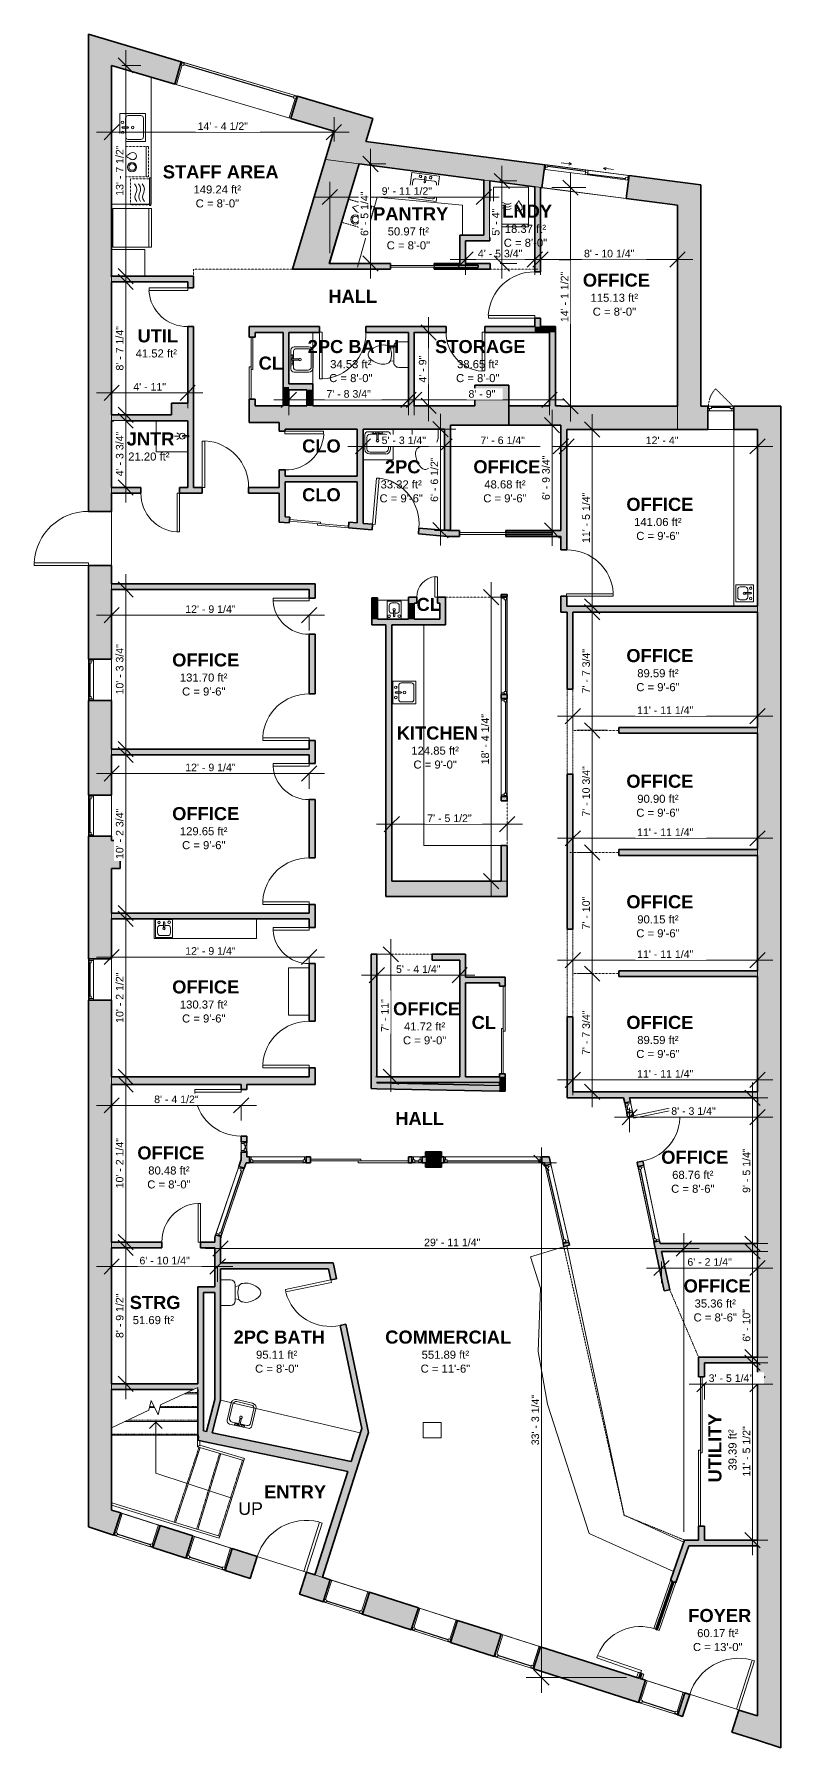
# Model space of a CAD drawing. Header units: inches. Extents: x -125 to 454, y -512 to 818.
import ezdxf

# ---------------------------------------------------------------- set-up
doc = ezdxf.new("R2010")
doc.units = ezdxf.units.IN
doc.header["$MEASUREMENT"] = 0
doc.linetypes.add('Dash', pattern=[0.23622, 0.11811, -0.11811])
doc.linetypes.add('Overhead', pattern=[0.15625, 0.09375, -0.0625])
for name, color, linetype, lineweight in [('A-ANNO-DIMS', 211, 'Continuous', 9), ('A-ANNO-DIMS-100', 211, 'Continuous', 9), ('A-AREA', 32, 'Dash', 9), ('A-AREA-IDEN', 2, 'Continuous', 9), ('A-COLS', 52, 'Continuous', 9), ('A-DETL-GENF', 92, 'Overhead', 9), ('A-DETL-MEDM', 33, 'Continuous', 25), ('A-DOOR', 31, 'Continuous', 9), ('A-FLOR', 192, 'Continuous', 9), ('A-FLOR-HRAL', 11, 'Continuous', 9), ('A-GLAZ', 151, 'Continuous', 9), ('A-GLAZ-HDLN', 1, 'Dash', 18), ('A-OBJECTS', 90, 'Continuous', 9), ('A-WALL', 113, 'Continuous', 9), ('A-WALL-PATT', 111, 'Continuous', 9), ('P-SANR-FIXT', 6, 'Continuous', 9), ('P-SANR-FIXT-HDLN', 131, 'Dash', 9), ('Q-SPCQ', 91, 'Continuous', 9), ('S-STRS', 90, 'Continuous', 9), ('S-STRS-ANNO', 90, 'Continuous', 9), ('S-STRS-IDEN', 31, 'Continuous', 9), ('S-STRS-MBND', 31, 'Continuous', 9)]:
    doc.layers.add(name, color=color, linetype=linetype, lineweight=lineweight)
doc.styles.add('Arial', font='arial.ttf', dxfattribs={"height": 9.84252})
doc.styles.add('Arial_1', font='arial.ttf', dxfattribs={"height": 6.25})
doc.styles.add('Arial_2', font='arial.ttf', dxfattribs={"height": 5.859375})
doc.styles.add('Arial_B', font='arialbd.ttf', dxfattribs={"height": 10.15625})
doc.dimstyles.new('Linear_-_1_5mm_Arial', dxfattribs={"dimscale": 12, "dimtxt": 5.978082, "dimasz": 0.984252, "dimexe": 0.984252, "dimexo": 0.656168, "dimgap": 0, "dimtad": 1, "dimrnd": 0.25, "dimzin": 1, "dimdsep": 46, "dimlunit": 4, "dimtxsty": 'Arial_2', "dimblk1": 'OBLIQUE', "dimblk2": 'OBLIQUE', "dimsah": 1, "dimcen": 0.09, "dimdle": 0.984252, "dimazin": 0, "dimtfac": 1, "dimtdec": 4, "dimtix": 1, "dimtmove": 0, "dimatfit": 3, "dimfxl": 1, "dimtvp": 1, "dimtfill": 1, "dimfrac": 2, "dimtolj": 1, "dimtzin": 0, "dimarcsym": 2})
doc.dimstyles.new('Linear_-_1_5mm_Arial_1', dxfattribs={"dimscale": 12, "dimtxt": 5.978082, "dimasz": 0.984252, "dimexe": 0.984252, "dimexo": 0.656168, "dimgap": 0, "dimtad": 1, "dimrnd": 0.25, "dimzin": 1, "dimdsep": 46, "dimlunit": 4, "dimtxsty": 'Arial_2', "dimblk1": 'OBLIQUE', "dimblk2": 'OBLIQUE', "dimsah": 1, "dimcen": 0.09, "dimdle": 0.984252, "dimazin": 0, "dimtfac": 1, "dimtdec": 4, "dimtix": 1, "dimtmove": 2, "dimatfit": 3, "dimfxl": 1, "dimtvp": 1, "dimtfill": 1, "dimfrac": 2, "dimtolj": 1, "dimtzin": 0, "dimarcsym": 2})

msp = doc.modelspace()

# ---------------------------------------------------------------- texts
at = {"layer": 'A-AREA-IDEN', "attachment_point": 1}
for s, insert, char_height, width, style in [('STAFF AREA', (-25.321, 716.135), 10.1562, 104.15625, 'Arial_B'), ('149.24 ft²', (-1.483, 700.514), 6.25, 46.39687, 'Arial_1'), ('C = 8\'-0"', (0.21, 689.71), 6.25, 42.29375, 'Arial_1'), ('PANTRY', (137.815, 683.597), 10.1562, 67.85937, 'Arial_B'), ('LNDY', (237.991, 685.602), 10.1562, 45.13437, 'Arial_B'), ('50.97 ft²', (149.153, 667.976), 6.25, 40.4, 'Arial_1'), ('18.37 ft²', (239.96, 669.982), 6.25, 40.4, 'Arial_1'), ('C = 8\'-0"', (148.366, 657.172), 6.25, 42.29375, 'Arial_1'), ('C = 8\'-0"', (239.173, 659.178), 6.25, 42.29375, 'Arial_1'), ('OFFICE', (300.5, 632.13), 10.1562, 60.91562, 'Arial_B'), ('HALL', (103.094, 619.541), 10.1562, 43.87187, 'Arial_B'), ('115.13 ft²', (306.484, 616.509), 6.25, 46.39687, 'Arial_1'), ('C = 8\'-0"', (308.177, 605.705), 6.25, 42.29375, 'Arial_1'), ('UTIL', (-44.953, 588.928), 10.1562, 36.92812, 'Arial_B'), ('41.52 ft²', (-46.37, 573.307), 6.25, 40.4, 'Arial_1'), ('2PC BATH', (87.071, 580.591), 10.1562, 82.69375, 'Arial_B'), ('STORAGE', (185.883, 580.591), 10.1562, 81.74687, 'Arial_B'), ('CL', (49.014, 567.75), 10.1562, 22.09375, 'Arial_B'), ('34.53 ft²', (104.531, 564.97), 6.25, 40.4, 'Arial_1'), ('38.65 ft²', (202.95, 564.97), 6.25, 40.4, 'Arial_1'), ('C = 8\'-0"', (103.744, 554.166), 6.25, 42.29375, 'Arial_1'), ('C = 8\'-0"', (202.163, 554.166), 6.25, 42.29375, 'Arial_1'), ('JNTR', (-53.301, 508.931), 10.1562, 43.24062, 'Arial_B'), ('21.20 ft²', (-52.12, 493.31), 6.25, 40.4, 'Arial_1'), ('CLO', (82.735, 503.512), 10.1562, 35.03437, 'Arial_B'), ('2PC', (146.972, 487.312), 10.1562, 32.19375, 'Arial_B'), ('OFFICE', (215.592, 487.312), 10.1562, 60.91562, 'Arial_B'), ('CLO', (82.735, 465.601), 10.1562, 35.03437, 'Arial_B'), ('33.32 ft²', (143.586, 471.691), 6.25, 40.4, 'Arial_1'), ('48.68 ft²', (224.057, 471.691), 6.25, 40.4, 'Arial_1'), ('C = 9\'-6"', (142.799, 460.887), 6.25, 42.29375, 'Arial_1'), ('C = 9\'-6"', (223.269, 460.887), 6.25, 42.29375, 'Arial_1'), ('OFFICE', (334.268, 458.164), 10.1562, 60.91562, 'Arial_B'), ('141.06 ft²', (340.252, 442.544), 6.25, 46.39687, 'Arial_1'), ('C = 9\'-6"', (341.945, 431.74), 6.25, 42.29375, 'Arial_1'), ('CL', (171.486, 380.547), 10.1562, 22.09375, 'Arial_B'), ('OFFICE', (-18.038, 337.462), 10.1562, 60.91562, 'Arial_B'), ('OFFICE', (334.268, 340.815), 10.1562, 60.91562, 'Arial_B'), ('131.70 ft²', (-12.054, 321.841), 6.25, 46.39687, 'Arial_1'), ('89.59 ft²', (342.732, 325.194), 6.25, 40.4, 'Arial_1'), ('C = 9\'-6"', (-10.361, 311.037), 6.25, 42.29375, 'Arial_1'), ('C = 9\'-6"', (341.945, 314.39), 6.25, 42.29375, 'Arial_1'), ('KITCHEN', (156.122, 280.768), 10.1562, 73.85625, 'Arial_B'), ('124.85 ft²', (167.461, 265.147), 6.25, 46.39687, 'Arial_1'), ('C = 9\'-0"', (169.154, 254.343), 6.25, 42.29375, 'Arial_1'), ('OFFICE', (334.268, 243.389), 10.1562, 60.91562, 'Arial_B'), ('90.90 ft²', (342.732, 227.768), 6.25, 40.4, 'Arial_1'), ('OFFICE', (-18.038, 218.223), 10.1562, 60.91562, 'Arial_B'), ('C = 9\'-6"', (341.945, 216.965), 6.25, 42.29375, 'Arial_1'), ('129.65 ft²', (-12.054, 202.602), 6.25, 46.39687, 'Arial_1'), ('C = 9\'-6"', (-10.361, 191.798), 6.25, 42.29375, 'Arial_1'), ('OFFICE', (334.268, 149.822), 10.1562, 60.91562, 'Arial_B'), ('90.15 ft²', (342.732, 134.201), 6.25, 40.4, 'Arial_1'), ('C = 9\'-6"', (341.945, 123.397), 6.25, 42.29375, 'Arial_1'), ('OFFICE', (-18.038, 83.762), 10.1562, 60.91562, 'Arial_B'), ('130.37 ft²', (-12.054, 68.141), 6.25, 46.39687, 'Arial_1'), ('OFFICE', (153.294, 66.796), 10.1562, 60.91562, 'Arial_B'), ('C = 9\'-6"', (-10.361, 57.337), 6.25, 42.29375, 'Arial_1'), ('CL', (214.26, 56.207), 10.1562, 22.09375, 'Arial_B'), ('OFFICE', (334.268, 56.207), 10.1562, 60.91562, 'Arial_B'), ('C = 9\'-0"', (160.972, 40.372), 6.25, 42.29375, 'Arial_1'), ('41.72 ft²', (161.759, 51.176), 6.25, 40.4, 'Arial_1'), ('89.59 ft²', (342.732, 40.587), 6.25, 40.4, 'Arial_1'), ('C = 9\'-6"', (341.945, 29.783), 6.25, 42.29375, 'Arial_1'), ('HALL', (155.023, -18.268), 10.1562, 43.87187, 'Arial_B'), ('OFFICE', (-45.043, -44.99), 10.1562, 60.91562, 'Arial_B'), ('OFFICE', (361.323, -48.355), 10.1562, 60.91562, 'Arial_B'), ('80.48 ft²', (-36.578, -60.611), 6.25, 40.4, 'Arial_1'), ('68.76 ft²', (369.788, -63.976), 6.25, 40.4, 'Arial_1'), ('C = 8\'-0"', (-37.365, -71.415), 6.25, 42.29375, 'Arial_1'), ('C = 8\'-6"', (369, -74.78), 6.25, 42.29375, 'Arial_1'), ('OFFICE', (378.716, -148.18), 10.1562, 60.91562, 'Arial_B'), ('STRG', (-50.971, -161.057), 10.1562, 46.08125, 'Arial_B'), ('35.36 ft²', (387.18, -163.801), 6.25, 40.4, 'Arial_1'), ('51.69 ft²', (-48.629, -176.678), 6.25, 40.4, 'Arial_1'), ('C = 8\'-6"', (386.393, -174.605), 6.25, 42.29375, 'Arial_1'), ('2PC BATH', (29.582, -187.914), 10.1562, 82.69375, 'Arial_B'), ('COMMERCIAL', (147.213, -187.914), 10.1562, 114.8875, 'Arial_B'), ('95.11 ft²', (47.043, -203.535), 6.25, 40.4, 'Arial_1'), ('551.89 ft²', (175.461, -203.535), 6.25, 46.39687, 'Arial_1'), ('C = 8\'-0"', (46.255, -214.339), 6.25, 42.29375, 'Arial_1'), ('C = 11\'-6"', (174.674, -214.339), 6.25, 48.29062, 'Arial_1'), ('FOYER', (382.271, -403.911), 10.1562, 57.12812, 'Arial_B'), ('60.17 ft²', (389.18, -419.532), 6.25, 40.4, 'Arial_1'), ('C = 13\'-0"', (385.913, -430.336), 6.25, 48.29062, 'Arial_1')]:
    msp.add_mtext(s, dxfattribs=dict(at, insert=insert, char_height=char_height, width=width, style=style))
at = {"layer": 'A-AREA-IDEN', "attachment_point": 1, "rotation": 90}
for s, insert, char_height, width, style in [('UTILITY', (397.843, -305.834), 10.1562, 62.80937, 'Arial_B'), ('39.39 ft²', (413.464, -296.582), 6.25, 40.4, 'Arial_1')]:
    msp.add_mtext(s, dxfattribs=dict(at, insert=insert, char_height=char_height, width=width, style=style))

# ---------------------------------------------------------------- blocks, each defined once
blk = doc.blocks.new('Planitar-Fixed - 2_-0_x4_-1346135-Main Floor')
at = {"layer": 'A-GLAZ', "lineweight": 18}
for p, q in [((-47, 9.5), (-46.3, 9.5)), ((-46.3, 9.5), (-46.3, 7.3)), ((-46.3, 9), (-44.5, 9)), ((-46.3, 7.3), (-44.5, 7.3)), ((-45.7, 7.3), (-45.7, -8.5)), ((-44.5, 9), (-44.5, 7.3)), ((44.5, 9), (44.5, 7.3)), ((46.3, 9), (44.5, 9)), ((44.5, 7.3), (46.3, 7.3)), ((45.7, 7.3), (45.7, -8.5)), ((46.3, 9.5), (46.3, 7.3)), ((47, 9.5), (46.3, 9.5)), ((-47, -8.5), (-45.7, -8.5)), ((47, -8.5), (45.7, -8.5))]:
    blk.add_line(p, q, dxfattribs=at)
at = {"layer": 'A-GLAZ', "lineweight": 25}
blk.add_line((-44.5, 8.1), (44.5, 8.1), dxfattribs=at)
blk = doc.blocks.new('Planitar-Sliding-Double - 60_ x 48_-1346118-Main Floor')
at = {"layer": 'A-GLAZ', "lineweight": 18}
for p, q in [((-33, 8.9), (-33, -9.1)), ((-33, 8.9), (-30.5, 8.9)), ((-33, 5.3), (-32.2, 5.3)), ((-32.2, 8.9), (-32.2, 5.3)), ((-30.5, 7.1), (-32.2, 7.1)), ((-30.5, 8.9), (-30.5, 7.1)), ((-0.9, 5.3), (-0.9, 8.9)), ((-0.9, 8.9), (0.9, 8.9)), ((0.9, 7.1), (-0.9, 7.1)), ((-0.9, 5.3), (0.9, 5.3)), ((0.9, 8.9), (0.9, 5.3)), ((30.5, 7.1), (30.5, 5.3)), ((32.2, 7.1), (30.5, 7.1)), ((30.5, 5.3), (33, 5.3)), ((32.2, 8.9), (33, 8.9)), ((32.2, 8.9), (32.2, 5.3)), ((33, -9.1), (33, 8.9))]:
    blk.add_line(p, q, dxfattribs=at)
at = {"layer": 'A-GLAZ'}
for p, q in [((33, 8.9), (-33, 8.9)), ((-32.2, 5.3), (-0.9, 5.3)), ((-30.5, 8.9), (-0.9, 8.9)), ((-12.5, 11.9), (-20.5, 11.9)), ((-12.5, 11.9), (-14.5, 12.9)), ((-12.5, 11.9), (-14.5, 10.9)), ((0.9, 8.9), (32.2, 8.9)), ((0.9, 5.3), (30.5, 5.3)), ((12.5, 11.9), (14.5, 12.9)), ((12.5, 11.9), (14.5, 10.9)), ((12.5, 11.9), (20.5, 11.9)), ((-33, -9.1), (33, -9.1))]:
    blk.add_line(p, q, dxfattribs=at)
at = {"layer": 'A-GLAZ', "lineweight": 25}
for p, q in [((-30.5, 8), (-0.9, 8)), ((0.9, 6.2), (30.5, 6.2))]:
    blk.add_line(p, q, dxfattribs=at)
blk = doc.blocks.new('Planitar-Casement-Single_Left - 24_ x 36_-1344567-Main Floor')
at = {"layer": 'A-GLAZ'}
for p, q in [((-10, 9), (10, 9)), ((-8.8, 5.5), (8.7, 5.5)), ((7.2, 9), (-7.3, 9)), ((10, -9), (-10, -9))]:
    blk.add_line(p, q, dxfattribs=at)
at = {"layer": 'A-GLAZ', "lineweight": 18}
for p, q in [((-10, 9), (-10, -9)), ((-7.3, 9), (-10, 9)), ((-8.8, 5.5), (-10, 5.5)), ((-9.5, 9), (-9.5, 7.2)), ((-9.5, 7.2), (-8.8, 7.2)), ((-7.3, 7.2), (-8.8, 7.2)), ((-8.8, 7.2), (-8.8, 5.5)), ((-7.3, 9), (-7.3, 7.2)), ((7.2, 9), (10, 9)), ((7.2, 9), (7.2, 7.2)), ((7.2, 7.2), (8.7, 7.2)), ((8.7, 7.2), (8.7, 5.5)), ((9.5, 7.2), (8.7, 7.2)), ((10, 5.5), (8.7, 5.5)), ((9.5, 9), (9.5, 7.2)), ((10, 9), (10, -9))]:
    blk.add_line(p, q, dxfattribs=at)
at = {"layer": 'A-GLAZ', "lineweight": 25}
blk.add_line((7.2, 8.1), (-7.3, 8.1), dxfattribs=at)
at = {"layer": 'A-GLAZ-HDLN'}
blk.add_line((9.5, 9), (-3.9, 22.4), dxfattribs=at)
blk.add_arc((9.5, 9), 19, 135, 180, dxfattribs=at)
blk = doc.blocks.new('Planitar-Fixed - 2_-0_x4_-1344582-Main Floor')
at = {"layer": 'A-GLAZ', "lineweight": 18}
for p, q in [((-16, 9.5), (-15.3, 9.5)), ((-15.3, 9.5), (-15.3, 7.3)), ((-15.3, 9), (-13.5, 9)), ((-15.3, 7.3), (-13.5, 7.3)), ((-14.7, 7.3), (-14.7, -8.5)), ((-13.5, 9), (-13.5, 7.3)), ((13.5, 9), (13.5, 7.3)), ((15.3, 9), (13.5, 9)), ((13.5, 7.3), (15.3, 7.3)), ((14.7, 7.3), (14.7, -8.5)), ((15.3, 9.5), (15.3, 7.3)), ((16, 9.5), (15.3, 9.5)), ((-16, -8.5), (-14.7, -8.5)), ((16, -8.5), (14.7, -8.5))]:
    blk.add_line(p, q, dxfattribs=at)
at = {"layer": 'A-GLAZ', "lineweight": 25}
blk.add_line((-13.5, 8.1), (13.5, 8.1), dxfattribs=at)
blk = doc.blocks.new('Planitar-Fixed - 2_-0_x4_-1344586-Main Floor')
at = {"layer": 'A-GLAZ', "lineweight": 18}
for p, q in [((-16, 9.5), (-15.3, 9.5)), ((-15.3, 9.5), (-15.3, 7.3)), ((-15.3, 9), (-13.5, 9)), ((-15.3, 7.3), (-13.5, 7.3)), ((-14.7, 7.3), (-14.7, -8.5)), ((-13.5, 9), (-13.5, 7.3)), ((13.5, 9), (13.5, 7.3)), ((15.3, 9), (13.5, 9)), ((13.5, 7.3), (15.3, 7.3)), ((14.7, 7.3), (14.7, -8.5)), ((15.3, 9.5), (15.3, 7.3)), ((16, 9.5), (15.3, 9.5)), ((-16, -8.5), (-14.7, -8.5)), ((16, -8.5), (14.7, -8.5))]:
    blk.add_line(p, q, dxfattribs=at)
at = {"layer": 'A-GLAZ', "lineweight": 25}
blk.add_line((-13.5, 8.1), (13.5, 8.1), dxfattribs=at)
blk = doc.blocks.new('Planitar-Fixed - 2_-0_x4_-1344590-Main Floor')
at = {"layer": 'A-GLAZ', "lineweight": 18}
for p, q in [((-16, 9.5), (-15.3, 9.5)), ((-15.3, 9.5), (-15.3, 7.3)), ((-15.3, 9), (-13.5, 9)), ((-15.3, 7.3), (-13.5, 7.3)), ((-14.7, 7.3), (-14.7, -8.5)), ((-13.5, 9), (-13.5, 7.3)), ((13.5, 9), (13.5, 7.3)), ((15.3, 9), (13.5, 9)), ((13.5, 7.3), (15.3, 7.3)), ((14.7, 7.3), (14.7, -8.5)), ((15.3, 9.5), (15.3, 7.3)), ((16, 9.5), (15.3, 9.5)), ((-16, -8.5), (-14.7, -8.5)), ((16, -8.5), (14.7, -8.5))]:
    blk.add_line(p, q, dxfattribs=at)
at = {"layer": 'A-GLAZ', "lineweight": 25}
blk.add_line((-13.5, 8.1), (13.5, 8.1), dxfattribs=at)
blk = doc.blocks.new('Planitar-Fixed - 2_-0_x4_-1344641-Main Floor')
at = {"layer": 'A-GLAZ', "lineweight": 18}
for p, q in [((-16, 9.5), (-15.3, 9.5)), ((-15.3, 9.5), (-15.3, 7.3)), ((-15.3, 9), (-13.5, 9)), ((-15.3, 7.3), (-13.5, 7.3)), ((-14.7, 7.3), (-14.7, -8.5)), ((-13.5, 9), (-13.5, 7.3)), ((13.5, 9), (13.5, 7.3)), ((15.3, 9), (13.5, 9)), ((13.5, 7.3), (15.3, 7.3)), ((14.7, 7.3), (14.7, -8.5)), ((15.3, 9.5), (15.3, 7.3)), ((16, 9.5), (15.3, 9.5)), ((-16, -8.5), (-14.7, -8.5)), ((16, -8.5), (14.7, -8.5))]:
    blk.add_line(p, q, dxfattribs=at)
at = {"layer": 'A-GLAZ', "lineweight": 25}
blk.add_line((-13.5, 8.1), (13.5, 8.1), dxfattribs=at)
blk = doc.blocks.new('Planitar-Fixed - 2_-0_x4_-1344640-Main Floor')
at = {"layer": 'A-GLAZ', "lineweight": 18}
for p, q in [((-16, 9.5), (-15.3, 9.5)), ((-15.3, 9.5), (-15.3, 7.3)), ((-15.3, 9), (-13.5, 9)), ((-15.3, 7.3), (-13.5, 7.3)), ((-14.7, 7.3), (-14.7, -8.5)), ((-13.5, 9), (-13.5, 7.3)), ((13.5, 9), (13.5, 7.3)), ((15.3, 9), (13.5, 9)), ((13.5, 7.3), (15.3, 7.3)), ((14.7, 7.3), (14.7, -8.5)), ((15.3, 9.5), (15.3, 7.3)), ((16, 9.5), (15.3, 9.5)), ((-16, -8.5), (-14.7, -8.5)), ((16, -8.5), (14.7, -8.5))]:
    blk.add_line(p, q, dxfattribs=at)
at = {"layer": 'A-GLAZ', "lineweight": 25}
blk.add_line((-13.5, 8.1), (13.5, 8.1), dxfattribs=at)
blk = doc.blocks.new('Planitar-Double-Hung-Single - 48_ x 42_-1344668-Main Floor')
at = {"layer": 'A-GLAZ', "lineweight": 18}
for p, q in [((-16, 9), (-16, -9)), ((-16, 8.5), (-13, 8.5)), ((-16, 5), (-14.75, 5)), ((-14.75, 8.5), (-14.75, 5)), ((-14.75, 6.75), (-13, 6.75)), ((-13, 8.5), (-13, 6.75)), ((-1.1875, 8.5), (1.1875, 8.5)), ((13, 8.5), (16, 8.5)), ((13, 8.5), (13, 6.75)), ((14.75, 6.75), (13, 6.75)), ((14.75, 8.5), (14.75, 5)), ((14.75, 5), (16, 5)), ((16, -9), (16, 9))]:
    blk.add_line(p, q, dxfattribs=at)
at = {"layer": 'A-GLAZ'}
for p, q in [((16, 9), (-16, 9)), ((14.75, 5), (-14.75, 5)), ((-13, 8.5), (-1.1875, 8.5)), ((1.1875, 8.5), (13, 8.5)), ((-16, -9), (16, -9))]:
    blk.add_line(p, q, dxfattribs=at)
at = {"layer": 'A-GLAZ', "lineweight": 25}
blk.add_line((-13, 7.625), (13, 7.625), dxfattribs=at)
blk = doc.blocks.new('Rectangular Column - 1_-6_ x 1_-6_-1345750-Main Floor')
at = {"layer": 'A-COLS'}
for p, q in [((7, 6), (-7, 6)), ((-7, 6), (-7, -6)), ((7, -6), (7, 6)), ((-7, -6), (7, -6))]:
    blk.add_line(p, q, dxfattribs=at)
blk = doc.blocks.new('Planitar-Fixed - 2_-0_x4_-1345794-Main Floor')
at = {"layer": 'A-GLAZ', "lineweight": 18}
for p, q in [((-4, 2.8), (-3.3, 2.8)), ((-3.3, 2.8), (-3.3, 0.5)), ((-3.3, 2.3), (-1.5, 2.3)), ((-3.3, 0.5), (-1.5, 0.5)), ((-2.7, 0.5), (-2.7, -1.7)), ((-1.5, 2.3), (-1.5, 0.5)), ((1.5, 2.3), (1.5, 0.5)), ((3.3, 2.3), (1.5, 2.3)), ((1.5, 0.5), (3.3, 0.5)), ((2.7, 0.5), (2.7, -1.7)), ((3.3, 2.8), (3.3, 0.5)), ((4, 2.8), (3.3, 2.8)), ((-4, -1.7), (-2.7, -1.7)), ((4, -1.7), (2.7, -1.7))]:
    blk.add_line(p, q, dxfattribs=at)
at = {"layer": 'A-GLAZ', "lineweight": 25}
blk.add_line((-1.5, 1.4), (1.5, 1.4), dxfattribs=at)
blk = doc.blocks.new('Planitar-Fixed - 2_-0_x4_-1345800-Main Floor')
at = {"layer": 'A-GLAZ', "lineweight": 18}
for p, q in [((-30, 2.8), (-29.3, 2.8)), ((-29.3, 2.8), (-29.3, 0.5)), ((-29.3, 2.3), (-27.5, 2.3)), ((-29.3, 0.5), (-27.5, 0.5)), ((-28.7, 0.5), (-28.7, -1.7)), ((-27.5, 2.3), (-27.5, 0.5)), ((27.5, 2.3), (27.5, 0.5)), ((29.3, 2.3), (27.5, 2.3)), ((27.5, 0.5), (29.3, 0.5)), ((28.7, 0.5), (28.7, -1.7)), ((29.3, 2.8), (29.3, 0.5)), ((30, 2.8), (29.3, 2.8)), ((-30, -1.7), (-28.7, -1.7)), ((30, -1.7), (28.7, -1.7))]:
    blk.add_line(p, q, dxfattribs=at)
at = {"layer": 'A-GLAZ', "lineweight": 25}
blk.add_line((-27.5, 1.4), (27.5, 1.4), dxfattribs=at)
blk = doc.blocks.new('Planitar-Fixed - 2_-0_x4_-1345852-Main Floor')
at = {"layer": 'A-GLAZ', "lineweight": 18}
for p, q in [((-28, 2.8), (-27.3, 2.8)), ((-27.3, 2.8), (-27.3, 0.5)), ((-27.3, 2.3), (-25.5, 2.3)), ((-27.3, 0.5), (-25.5, 0.5)), ((-26.7, 0.5), (-26.7, -1.7)), ((-25.5, 2.3), (-25.5, 0.5)), ((25.5, 2.3), (25.5, 0.5)), ((27.3, 2.3), (25.5, 2.3)), ((25.5, 0.5), (27.3, 0.5)), ((26.7, 0.5), (26.7, -1.7)), ((27.3, 2.8), (27.3, 0.5)), ((28, 2.8), (27.3, 2.8)), ((-28, -1.7), (-26.7, -1.7)), ((28, -1.7), (26.7, -1.7))]:
    blk.add_line(p, q, dxfattribs=at)
at = {"layer": 'A-GLAZ', "lineweight": 25}
blk.add_line((-25.5, 1.4), (25.5, 1.4), dxfattribs=at)
blk = doc.blocks.new('Planitar-Fixed - 2_-0_x4_-1345846-Main Floor')
at = {"layer": 'A-GLAZ', "lineweight": 18}
for p, q in [((-4, 2.8), (-3.3, 2.8)), ((-3.3, 2.8), (-3.3, 0.5)), ((-3.3, 2.3), (-1.5, 2.3)), ((-3.3, 0.5), (-1.5, 0.5)), ((-2.7, 0.5), (-2.7, -1.7)), ((-1.5, 2.3), (-1.5, 0.5)), ((1.5, 2.3), (1.5, 0.5)), ((3.3, 2.3), (1.5, 2.3)), ((1.5, 0.5), (3.3, 0.5)), ((2.7, 0.5), (2.7, -1.7)), ((3.3, 2.8), (3.3, 0.5)), ((4, 2.8), (3.3, 2.8)), ((-4, -1.7), (-2.7, -1.7)), ((4, -1.7), (2.7, -1.7))]:
    blk.add_line(p, q, dxfattribs=at)
at = {"layer": 'A-GLAZ', "lineweight": 25}
blk.add_line((-1.5, 1.4), (1.5, 1.4), dxfattribs=at)
blk = doc.blocks.new('Planitar-Fixed - 2_-0_x4_-1345967-Main Floor')
at = {"layer": 'A-GLAZ', "lineweight": 18}
for p, q in [((-22, 2.8), (-21.3, 2.8)), ((-21.3, 2.8), (-21.3, 0.5)), ((-21.3, 2.3), (-19.5, 2.3)), ((-21.3, 0.5), (-19.5, 0.5)), ((-20.7, 0.5), (-20.7, -1.7)), ((-19.5, 2.3), (-19.5, 0.5)), ((19.5, 2.3), (19.5, 0.5)), ((21.3, 2.3), (19.5, 2.3)), ((19.5, 0.5), (21.3, 0.5)), ((20.7, 0.5), (20.7, -1.7)), ((21.3, 2.8), (21.3, 0.5)), ((22, 2.8), (21.3, 2.8)), ((-22, -1.7), (-20.7, -1.7)), ((22, -1.7), (20.7, -1.7))]:
    blk.add_line(p, q, dxfattribs=at)
at = {"layer": 'A-GLAZ', "lineweight": 25}
blk.add_line((-19.5, 1.4), (19.5, 1.4), dxfattribs=at)
blk = doc.blocks.new('Planitar-Fixed - 2_-0_x4_-1345956-Main Floor')
at = {"layer": 'A-GLAZ', "lineweight": 18}
for p, q in [((-38, 2.8), (-37.3, 2.8)), ((-37.3, 2.8), (-37.3, 0.5)), ((-37.3, 2.3), (-35.5, 2.3)), ((-37.3, 0.5), (-35.5, 0.5)), ((-36.7, 0.5), (-36.7, -1.7)), ((-35.5, 2.3), (-35.5, 0.5)), ((35.5, 2.3), (35.5, 0.5)), ((37.3, 2.3), (35.5, 2.3)), ((35.5, 0.5), (37.3, 0.5)), ((36.7, 0.5), (36.7, -1.7)), ((37.3, 2.8), (37.3, 0.5)), ((38, 2.8), (37.3, 2.8)), ((-38, -1.7), (-36.7, -1.7)), ((38, -1.7), (36.7, -1.7))]:
    blk.add_line(p, q, dxfattribs=at)
at = {"layer": 'A-GLAZ', "lineweight": 25}
blk.add_line((-35.5, 1.4), (35.5, 1.4), dxfattribs=at)
blk = doc.blocks.new('Planitar-Fixed - 2_-0_x4_-1345951-Main Floor')
at = {"layer": 'A-GLAZ', "lineweight": 18}
for p, q in [((-31, 2.8), (-30.3, 2.8)), ((-30.3, 2.8), (-30.3, 0.5)), ((-30.3, 2.3), (-28.5, 2.3)), ((-30.3, 0.5), (-28.5, 0.5)), ((-29.7, 0.5), (-29.7, -1.7)), ((-28.5, 2.3), (-28.5, 0.5)), ((28.5, 2.3), (28.5, 0.5)), ((30.3, 2.3), (28.5, 2.3)), ((28.5, 0.5), (30.3, 0.5)), ((29.7, 0.5), (29.7, -1.7)), ((30.3, 2.8), (30.3, 0.5)), ((31, 2.8), (30.3, 2.8)), ((-31, -1.7), (-29.7, -1.7)), ((31, -1.7), (29.7, -1.7))]:
    blk.add_line(p, q, dxfattribs=at)
at = {"layer": 'A-GLAZ', "lineweight": 25}
blk.add_line((-28.5, 1.4), (28.5, 1.4), dxfattribs=at)
blk = doc.blocks.new('Planitar - Single Door_Flush Panel - 3_-0_ x 6_-8_-1346061-Main Floor')
at = {"layer": 'A-DOOR', "lineweight": 18}
for p, q in [((16, -0.5), (16, -36.5)), ((18, -0.5), (16, -0.5)), ((18, -0.5), (18, -36.5)), ((18, -36.5), (16, -36.5))]:
    blk.add_line(p, q, dxfattribs=at)
at = {"layer": 'A-DOOR'}
blk.add_arc((17.8, -0.8), 35.8, 179.5194, 266.3656, dxfattribs=at)
blk = doc.blocks.new('Planitar - Single Door_Flush Panel - 3_-4_ x 6_-8_-1346097-Main Floor')
at = {"layer": 'A-DOOR', "lineweight": 18}
for p, q in [((18, 9), (18, 49)), ((20, 49), (18, 49)), ((20, 9), (20, 49)), ((20, 9), (18, 9))]:
    blk.add_line(p, q, dxfattribs=at)
at = {"layer": 'A-DOOR'}
blk.add_arc((19.8, 9.3), 39.8, 93.4437, 180.4323, dxfattribs=at)
blk = doc.blocks.new('Planitar - Single Door_Flush Panel - 3_-0_ x 6_-8_-1346212-Main Floor')
at = {"layer": 'A-DOOR', "lineweight": 18}
for p, q in [((16, 2.2), (16, 38.2)), ((18, 38.2), (16, 38.2)), ((18, 2.2), (18, 38.2)), ((18, 2.2), (16, 2.2))]:
    blk.add_line(p, q, dxfattribs=at)
at = {"layer": 'A-DOOR'}
blk.add_arc((17.8, 2.6), 35.8, 93.6344, 180.4806, dxfattribs=at)
blk = doc.blocks.new('Planitar - Single Door_Flush Panel - 2_-6_ x 6_-8_-1346231-Main Floor')
at = {"layer": 'A-DOOR', "lineweight": 18}
for p, q in [((13, 2.2), (13, 32.2)), ((15, 32.2), (13, 32.2)), ((15, 2.2), (15, 32.2)), ((15, 2.2), (13, 2.2))]:
    blk.add_line(p, q, dxfattribs=at)
at = {"layer": 'A-DOOR'}
blk.add_arc((14.8, 2.6), 29.8, 93.991, 180.5775, dxfattribs=at)
blk = doc.blocks.new('Planitar - Single Door_Flush Panel - 3_-0_ x 6_-8_-1346353-Main Floor')
at = {"layer": 'A-DOOR', "lineweight": 18}
for p, q in [((16, -2.2), (16, -38.2)), ((18, -2.2), (16, -2.2)), ((18, -2.2), (18, -38.2)), ((18, -38.2), (16, -38.2))]:
    blk.add_line(p, q, dxfattribs=at)
at = {"layer": 'A-DOOR'}
blk.add_arc((17.8, -2.6), 35.8, 179.5194, 266.3656, dxfattribs=at)
blk = doc.blocks.new('Planitar - Double Sliding Door_Flush Panel - 9_-8_ x 6_-8_-1346711-Main Floor')
at = {"layer": 'A-DOOR', "lineweight": 18}
for p, q in [((1, 2.1), (-58, 2.1)), ((-58, 2.1), (-58, 0.7)), ((-58, 0.7), (1, 0.7)), ((58, 0.7), (-1, 0.7)), ((-1, 0.7), (-1, -0.6)), ((1, 0.7), (1, 2.1)), ((58, -0.6), (58, 0.7)), ((-1, -0.6), (58, -0.6))]:
    blk.add_line(p, q, dxfattribs=at)
blk = doc.blocks.new('Planitar - Double Sliding Door_Flush Panel - 5_-8_ x 6_-8_-1346799-Main Floor')
at = {"layer": 'A-DOOR', "lineweight": 18}
for p, q in [((1, 2.1), (-34, 2.1)), ((-34, 2.1), (-34, 0.7)), ((-34, 0.7), (1, 0.7)), ((34, 0.7), (-1, 0.7)), ((-1, 0.7), (-1, -0.6)), ((1, 0.7), (1, 2.1)), ((34, -0.6), (34, 0.7)), ((-1, -0.6), (34, -0.6))]:
    blk.add_line(p, q, dxfattribs=at)
blk = doc.blocks.new('Planitar - Double Sliding Door_Flush Panel - 4_-0_ x 6_-8_-1346877-Main Floor')
at = {"layer": 'A-DOOR', "lineweight": 18}
for p, q in [((1, 2.1), (-24, 2.1)), ((-24, 2.1), (-24, 0.7)), ((-24, 0.7), (1, 0.7)), ((24, 0.7), (-1, 0.7)), ((-1, 0.7), (-1, -0.6)), ((1, 0.7), (1, 2.1)), ((24, -0.6), (24, 0.7)), ((-1, -0.6), (24, -0.6))]:
    blk.add_line(p, q, dxfattribs=at)
blk = doc.blocks.new('Planitar - Single Pocket Door - 2_-10_ x 6_-6_-1346947-Main Floor')
at = {"layer": 'A-DOOR', "lineweight": 18}
for p, q in [((17, 0.7), (-17, 0.7)), ((-17, 0.7), (-17, -0.7)), ((17, -0.7), (17, 0.7)), ((-17, -0.7), (17, -0.7))]:
    blk.add_line(p, q, dxfattribs=at)
blk = doc.blocks.new('Planitar - Single Door_Flush Panel - 2_-6_ x 6_-8_-1347084-Main Floor')
at = {"layer": 'A-DOOR', "lineweight": 18}
for p, q in [((13, -2.2), (13, -32.2)), ((15, -2.2), (13, -2.2)), ((15, -2.2), (15, -32.2)), ((15, -32.2), (13, -32.2))]:
    blk.add_line(p, q, dxfattribs=at)
at = {"layer": 'A-DOOR'}
blk.add_arc((14.8, -2.6), 29.8, 179.4225, 266.009, dxfattribs=at)
blk = doc.blocks.new('Planitar - Single Door_Flush Panel - 3_-6_ x 6_-8_-1347268-Main Floor')
at = {"layer": 'A-DOOR', "lineweight": 18}
for p, q in [((19, -9), (19, -51)), ((21, -9), (19, -9)), ((21, -9), (21, -51)), ((21, -51), (19, -51))]:
    blk.add_line(p, q, dxfattribs=at)
at = {"layer": 'A-DOOR'}
blk.add_arc((20.8, -9.3), 41.8, 179.5884, 266.641, dxfattribs=at)
blk = doc.blocks.new('Planitar - Double Sliding Door_Flush Panel - 3_-10_ x 6_-8_-1347368-Main Floor')
at = {"layer": 'A-DOOR', "lineweight": 18}
for p, q in [((1, 2.1), (-23, 2.1)), ((-23, 2.1), (-23, 0.7)), ((-23, 0.7), (1, 0.7)), ((23, 0.7), (-1, 0.7)), ((-1, 0.7), (-1, -0.6)), ((1, 0.7), (1, 2.1)), ((23, -0.6), (23, 0.7)), ((-1, -0.6), (23, -0.6))]:
    blk.add_line(p, q, dxfattribs=at)
blk = doc.blocks.new('Planitar - Single Pocket Door - 3_-0_ x 6_-6_-1347428-Main Floor')
at = {"layer": 'A-DOOR', "lineweight": 18}
for p, q in [((-18, 0.7), (18, 0.7)), ((-18, -0.7), (-18, 0.7)), ((18, 0.7), (18, -0.7)), ((18, -0.7), (-18, -0.7))]:
    blk.add_line(p, q, dxfattribs=at)
blk = doc.blocks.new('Planitar - Single Door_Flush Panel - 1_-4_ x 6_-8_-1347475-Main Floor')
at = {"layer": 'A-DOOR', "lineweight": 18}
for p, q in [((6, 2.2), (6, 18.2)), ((8, 18.2), (6, 18.2)), ((8, 2.2), (8, 18.2)), ((8, 2.2), (6, 2.2))]:
    blk.add_line(p, q, dxfattribs=at)
at = {"layer": 'A-DOOR'}
blk.add_arc((7.8, 2.6), 15.8, 95.5348, 181.0901, dxfattribs=at)
blk = doc.blocks.new('Planitar - Opening - 5_-6_ x 6_-8-1347614-Main Floor')
at = {"layer": 'A-DETL-GENF'}
for p, q in [((32.7, 2.3), (-33.3, 2.3)), ((-33.3, -2.2), (32.7, -2.2))]:
    blk.add_line(p, q, dxfattribs=at)
at = {"layer": 'A-DETL-MEDM'}
for p, q in [((-33.3, 2.3), (-33.3, -2.2)), ((32.7, -2.2), (32.7, 2.3))]:
    blk.add_line(p, q, dxfattribs=at)
blk = doc.blocks.new('Planitar - Opening - 5_-8_ x 6_-8-1347685-Main Floor')
at = {"layer": 'A-DETL-GENF'}
for p, q in [((33.7, 2.3), (-34.3, 2.3)), ((-34.3, -2.2), (33.7, -2.2))]:
    blk.add_line(p, q, dxfattribs=at)
at = {"layer": 'A-DETL-MEDM'}
for p, q in [((-34.3, 2.3), (-34.3, -2.2)), ((33.7, -2.2), (33.7, 2.3))]:
    blk.add_line(p, q, dxfattribs=at)
blk = doc.blocks.new('Planitar - Single Door_Flush Panel - 2_-4_ x 6_-8_-1347733-Main Floor')
at = {"layer": 'A-DOOR', "lineweight": 18}
for p, q in [((12, 2.2), (12, 30.2)), ((14, 30.2), (12, 30.2)), ((14, 2.2), (14, 30.2)), ((14, 2.2), (12, 2.2))]:
    blk.add_line(p, q, dxfattribs=at)
at = {"layer": 'A-DOOR'}
blk.add_arc((13.8, 2.6), 27.8, 94.1354, 180.6191, dxfattribs=at)
blk = doc.blocks.new('Toilet - Toilet-316794-Main Floor')
at = {"layer": 'P-SANR-FIXT'}
for p, q in [((-10, 19.5), (10, 19.5)), ((-10, 19.3), (-10, 19.5)), ((-10, 11.7), (-10, 19.3)), ((10, 19.5), (10, 19.3)), ((10, 19.3), (10, 11.7)), ((-7.4, 1), (-7.5, 0)), ((-7.5, 0), (-7.3, -2)), ((-7.2, 2), (-7.4, 1)), ((-7, 3), (-7.2, 2)), ((-6.4, 4), (-7, 3)), ((-5.2, 5), (-6.4, 4)), ((6.2, 8), (-6.3, 8)), ((-4.9, 8), (-5.2, 5)), ((-3.8, 5.5), (-5.2, 5)), ((-1, 6), (-3.8, 5.5)), ((1, 6), (-1, 6)), ((3.8, 5.5), (1, 6)), ((5.2, 5), (3.8, 5.5)), ((4.9, 8), (5.2, 5)), ((6.4, 4), (5.2, 5)), ((7, 3), (6.4, 4)), ((7.2, 2), (7, 3)), ((7.4, 1), (7.2, 2)), ((7.3, -2), (7.5, 0)), ((7.5, 0), (7.4, 1)), ((-7.3, -2), (-6.8, -4)), ((-6.8, -4), (-6.1, -6)), ((-6.1, -6), (-5.1, -8)), ((-5.1, -8), (-3.7, -10)), ((-3.7, -10), (-2.7, -11)), ((-2.7, -11), (-1.9, -11.5)), ((-1.9, -11.5), (-0.5, -12)), ((-0.5, -12), (0.5, -12)), ((0.5, -12), (1.9, -11.5)), ((1.9, -11.5), (2.7, -11)), ((2.7, -11), (3.7, -10)), ((3.7, -10), (5.1, -8)), ((5.1, -8), (6.1, -6)), ((6.1, -6), (6.8, -4)), ((6.8, -4), (7.3, -2))]:
    blk.add_line(p, q, dxfattribs=at)
for centre, start, end in [((-6.3, 11.7), 180, 270), ((6.2, 11.7), 270, 360)]:
    blk.add_arc(centre, 3.73, start, end, dxfattribs=at)
blk = doc.blocks.new('Toilet - Toilet-V1-Main Floor')
at = {"layer": 'P-SANR-FIXT'}
for p, q in [((-10, 19.5), (10, 19.5)), ((-10, 19.3), (-10, 19.5)), ((-10, 11.7), (-10, 19.3)), ((10, 19.5), (10, 19.3)), ((10, 19.3), (10, 11.7)), ((-7.4, 1), (-7.5, 0)), ((-7.5, 0), (-7.3, -2)), ((-7.2, 2), (-7.4, 1)), ((-7, 3), (-7.2, 2)), ((-6.4, 4), (-7, 3)), ((-5.2, 5), (-6.4, 4)), ((6.2, 8), (-6.3, 8)), ((-4.9, 8), (-5.2, 5)), ((-3.8, 5.5), (-5.2, 5)), ((-1, 6), (-3.8, 5.5)), ((1, 6), (-1, 6)), ((3.8, 5.5), (1, 6)), ((5.2, 5), (3.8, 5.5)), ((4.9, 8), (5.2, 5)), ((6.4, 4), (5.2, 5)), ((7, 3), (6.4, 4)), ((7.2, 2), (7, 3)), ((7.4, 1), (7.2, 2)), ((7.3, -2), (7.5, 0)), ((7.5, 0), (7.4, 1)), ((-7.3, -2), (-6.8, -4)), ((-6.8, -4), (-6.1, -6)), ((-6.1, -6), (-5.1, -8)), ((-5.1, -8), (-3.7, -10)), ((-3.7, -10), (-2.7, -11)), ((-2.7, -11), (-1.9, -11.5)), ((-1.9, -11.5), (-0.5, -12)), ((-0.5, -12), (0.5, -12)), ((0.5, -12), (1.9, -11.5)), ((1.9, -11.5), (2.7, -11)), ((2.7, -11), (3.7, -10)), ((3.7, -10), (5.1, -8)), ((5.1, -8), (6.1, -6)), ((6.1, -6), (6.8, -4)), ((6.8, -4), (7.3, -2))]:
    blk.add_line(p, q, dxfattribs=at)
for centre, start, end in [((-6.3, 11.7), 180, 270), ((6.2, 11.7), 270, 360)]:
    blk.add_arc(centre, 3.73, start, end, dxfattribs=at)
blk = doc.blocks.new('Bath-Basin - 500 x 440mm-1348716-Main Floor')
at = {"layer": 'P-SANR-FIXT'}
for p, q in [((-9.2, 4.6), (-9.2, -9.1)), ((-9.2, 4.6), (-9.2, -9.1)), ((-7.7, 2.7), (-7.7, -8.6)), ((8, 7.1), (-6.7, 7.1)), ((8, 7.1), (-6.7, 7.1)), ((0.1, 5.2), (-5.2, 5.2)), ((3.6, 7.1), (-2.9, 7.1)), ((-2.9, 5.6), (0.1, 5.6)), ((0.1, 6.3), (0.1, 1.6)), ((1.1, 6.3), (1.1, 1.6)), ((1.1, 5.6), (3.6, 5.6)), ((6.5, 5.2), (1.1, 5.2)), ((9, -8.6), (9, 2.7)), ((10.5, -9.3), (10.5, 4.6)), ((10.5, -9.3), (10.5, 4.6)), ((-5.7, -12.6), (7.1, -12.6)), ((-5.7, -12.6), (7.1, -12.6)), ((-5.2, -11.1), (6.5, -11.1))]:
    blk.add_line(p, q, dxfattribs=at)
for centre, radius, start, end in [((-6.7, 4.6), 2.5, 90, 180), ((-6.7, 4.6), 2.5, 90, 180), ((-5.2, 2.7), 2.5, 90, 180), ((-2.9, 6.3), 0.75, 90, 270), ((-1.9, 6.3), 0.75, 360, 180), ((-1.9, 6.3), 0.75, 180, 0), ((0.6, 0.1), 1, 360, 180), ((0.6, 0.1), 1, 180, 0), ((0.6, 6.3), 0.5, 360, 180), ((0.6, 1.6), 0.5, 180, 0), ((2.6, 6.3), 0.75, 360, 180), ((2.6, 6.3), 0.75, 180, 360), ((3.6, 6.3), 0.75, 270, 90), ((6.5, 2.7), 2.5, 0, 90), ((8, 4.6), 2.5, 360, 90), ((8, 4.6), 2.5, 360, 90), ((-5.7, -9.1), 3.5, 180, 270), ((-5.7, -9.1), 3.5, 180, 270), ((-5.2, -8.6), 2.5, 180, 270), ((6.5, -8.6), 2.5, 270, 0), ((7.1, -9.3), 3.32, 270, 0), ((7.1, -9.3), 3.32, 270, 0)]:
    blk.add_arc(centre, radius, start, end, dxfattribs=at)
blk = doc.blocks.new('Bath-Basin - 500 x 440mm-319988-Main Floor')
at = {"layer": 'P-SANR-FIXT'}
for p, q in [((-9.2, 4.6), (-9.2, -6.7)), ((-9.2, 4.6), (-9.2, -6.7)), ((-7.7, 2.7), (-7.7, -6.2)), ((8, 7.1), (-6.7, 7.1)), ((8, 7.1), (-6.7, 7.1)), ((0.1, 5.2), (-5.2, 5.2)), ((3.6, 7.1), (-2.9, 7.1)), ((-2.9, 5.6), (0.1, 5.6)), ((0.1, 6.3), (0.1, 1.6)), ((1.1, 6.3), (1.1, 1.6)), ((1.1, 5.6), (3.6, 5.6)), ((6.5, 5.2), (1.1, 5.2)), ((9, -6.2), (9, 2.7)), ((10.5, -6.9), (10.5, 4.6)), ((10.5, -6.9), (10.5, 4.6)), ((-5.7, -10.2), (7.1, -10.2)), ((-5.7, -10.2), (7.1, -10.2)), ((-5.2, -8.7), (6.5, -8.7))]:
    blk.add_line(p, q, dxfattribs=at)
for centre, radius, start, end in [((-6.7, 4.6), 2.5, 90, 180), ((-6.7, 4.6), 2.5, 90, 180), ((-5.2, 2.7), 2.5, 90, 180), ((-2.9, 6.3), 0.75, 90, 270), ((-1.9, 6.3), 0.75, 360, 180), ((-1.9, 6.3), 0.75, 180, 0), ((0.6, 0.1), 1, 360, 180), ((0.6, 0.1), 1, 180, 0), ((0.6, 6.3), 0.5, 360, 180), ((0.6, 1.6), 0.5, 180, 0), ((2.6, 6.3), 0.75, 360, 180), ((2.6, 6.3), 0.75, 180, 360), ((3.6, 6.3), 0.75, 270, 90), ((6.5, 2.7), 2.5, 0, 90), ((8, 4.6), 2.5, 0, 90), ((8, 4.6), 2.5, 360, 90), ((-5.7, -6.7), 3.5, 180, 270), ((-5.7, -6.7), 3.5, 180, 270), ((-5.2, -6.2), 2.5, 180, 270), ((6.5, -6.2), 2.5, 270, 0), ((7.1, -6.9), 3.32, 270, 360), ((7.1, -6.9), 3.32, 270, 0)]:
    blk.add_arc(centre, radius, start, end, dxfattribs=at)
blk = doc.blocks.new('Kitchen-Dishwasher_Under - 600mm-1350891-Main Floor')
at = {"layer": 'P-SANR-FIXT'}
blk.add_line((-9.3, -22.5), (9.3, -22.5), dxfattribs=at)
for centre, radius in [((-4.3, -13.2), 3.54), ((-4.2, -13.3), 2.56)]:
    blk.add_circle(centre, radius, dxfattribs=at)
blk.add_arc((4.3, -13.9), 2.76, 180, 360, dxfattribs=at)
for points in [[(1.5, -13.9), (1.3, -12), (3.1, -11.1), (4.2, -8.3)], [(7.1, -13.9), (7.3, -11.9), (5.4, -11.1), (4.2, -8.3)]]:
    blk.add_open_spline(points, degree=3, dxfattribs=at)
at = {"layer": 'P-SANR-FIXT-HDLN'}
for p, q in [((-9.3, -24.5), (-9.3, -3.9)), ((-9.3, -3.9), (9.3, -3.9)), ((-9.3, -3.9), (9.3, -3.9)), ((-9.3, -24.5), (-9.3, -3.9)), ((9.3, -3.9), (9.3, -24.5)), ((9.3, -3.9), (9.3, -24.5)), ((9.3, -24.5), (-9.3, -24.5)), ((9.3, -24.5), (-9.3, -24.5))]:
    blk.add_line(p, q, dxfattribs=at)
blk = doc.blocks.new('Washer_Dryer Combo - 600mm 2-1351013-Main Floor')
at = {"layer": 'Q-SPCQ'}
for p, q in [((13.6, -3.9), (-13.6, -3.9)), ((-13.6, -3.9), (-13.6, -34.6)), ((-13.6, -3.9), (13.6, -3.9)), ((-13.6, -34.6), (-13.6, -3.9)), ((13.6, -34.6), (13.6, -3.9)), ((13.6, -3.9), (13.6, -34.6)), ((-13.6, -32.6), (13.6, -32.6)), ((-13.6, -34.6), (13.6, -34.6)), ((13.6, -34.6), (-13.6, -34.6))]:
    blk.add_line(p, q, dxfattribs=at)
blk.add_arc((6.1, -19.8), 2.7, 180, 0, dxfattribs=at)
for points in [[(-10, -16.3), (-7.5, -14.9), (-4.6, -16.9), (-2.4, -17.6), (0.2, -16.3)], [(-10, -18.4), (-7.5, -17), (-4.6, -19), (-2.4, -19.7), (0.2, -18.4)], [(-10, -20.5), (-7.5, -19.1), (-4.6, -21.1), (-2.4, -21.8), (0.2, -20.5)]]:
    blk.add_open_spline(points, degree=3, knots=[0, 0, 0, 0, 0.52335, 1.049098, 1.049098, 1.049098, 1.049098], dxfattribs=at)
for points in [[(3.4, -19.8), (3.1, -17.9), (4.9, -17.1), (6, -14.3)], [(8.8, -19.8), (9, -17.9), (7.2, -17.1), (6, -14.3)]]:
    blk.add_open_spline(points, degree=3, dxfattribs=at)
blk = doc.blocks.new('Sink - 450 x 450mm-1351103-Main Floor')
at = {"layer": 'P-SANR-FIXT'}
for p, q in [((11.4, 10), (-10.2, 10)), ((-10.2, 10), (-10.2, -9.9)), ((-8.7, 3.5), (-8.7, -6.4)), ((0.1, 5.5), (-6.7, 5.5)), ((0.1, 7.8), (0.1, 3.8)), ((1.1, 7.8), (1.1, 3.8)), ((7.9, 5.5), (1.1, 5.5)), ((9.9, -6.4), (9.9, 3.5)), ((11.4, -9.9), (11.4, 10)), ((-10.2, -9.9), (11.4, -9.9)), ((-6.7, -8.4), (7.9, -8.4))]:
    blk.add_line(p, q, dxfattribs=at)
for centre, radius, start, end in [((-6.7, 3.5), 2, 90, 180), ((-3.3, 7.8), 1, 360, 180), ((-3.3, 7.8), 1, 180, 360), ((0.6, 0), 1, 360, 180), ((0.6, 0), 1, 180, 0), ((0.6, 7.8), 0.5, 0, 180), ((0.6, 3.8), 0.5, 180, 360), ((4.6, 7.9), 1, 360, 180), ((4.6, 7.9), 1, 180, 0), ((7.9, 3.5), 2, 360, 90), ((-6.7, -6.4), 2, 180, 270), ((7.9, -6.4), 2, 270, 0)]:
    blk.add_arc(centre, radius, start, end, dxfattribs=at)
blk = doc.blocks.new('Sink - 450 x 450mm-320706-Main Floor')
at = {"layer": 'P-SANR-FIXT'}
for p, q in [((9.5, 9), (-8.2, 9)), ((-8.2, 9), (-8.2, -8.8)), ((-6.7, 2.5), (-6.7, -5.3)), ((0.1, 4.5), (-4.7, 4.5)), ((0.1, 6.7), (0.1, 2.8)), ((1.1, 6.7), (1.1, 2.8)), ((6, 4.5), (1.1, 4.5)), ((8, -5.3), (8, 2.5)), ((9.5, -8.8), (9.5, 9)), ((-8.2, -8.8), (9.5, -8.8)), ((-4.7, -7.3), (6, -7.3))]:
    blk.add_line(p, q, dxfattribs=at)
for centre, radius, start, end in [((-4.7, 2.5), 2, 90, 180), ((-3.3, 6.7), 1, 360, 180), ((-3.3, 6.7), 1, 180, 360), ((0.6, 0), 1, 360, 180), ((0.6, 0), 1, 180, 0), ((0.6, 6.7), 0.5, 0, 180), ((0.6, 2.8), 0.5, 180, 360), ((4.6, 6.8), 1, 360, 180), ((4.6, 6.8), 1, 180, 0), ((6, 2.5), 2, 360, 90), ((-4.7, -5.3), 2, 180, 270), ((6, -5.3), 2, 270, 0)]:
    blk.add_arc(centre, radius, start, end, dxfattribs=at)
blk = doc.blocks.new('Sink - 450 x 450mm-1352049-Main Floor')
at = {"layer": 'P-SANR-FIXT'}
for p, q in [((6, 7.1), (-4.8, 7.1)), ((-4.8, 7.1), (-4.8, -6.9)), ((-3.3, 0.6), (-3.3, -3.4)), ((0.1, 2.6), (-1.3, 2.6)), ((0.1, 4.8), (0.1, 0.9)), ((1.1, 4.8), (1.1, 0.9)), ((2.5, 2.6), (1.1, 2.6)), ((4.5, -3.4), (4.5, 0.6)), ((6, -6.9), (6, 7.1)), ((-4.8, -6.9), (6, -6.9)), ((-1.3, -5.4), (2.5, -5.4))]:
    blk.add_line(p, q, dxfattribs=at)
for centre, radius, start, end in [((-3.3, 4.8), 1, 360, 180), ((-3.3, 4.8), 1, 180, 360), ((-1.3, 0.6), 2, 90, 180), ((0.6, 0), 1, 360, 180), ((0.6, 0), 1, 180, 0), ((0.6, 4.8), 0.5, 0, 180), ((0.6, 0.9), 0.5, 180, 0), ((2.5, 0.6), 2, 360, 90), ((4.6, 4.9), 1, 360, 180), ((4.6, 4.9), 1, 180, 0), ((-1.3, -3.4), 2, 180, 270), ((2.5, -3.4), 2, 270, 0)]:
    blk.add_arc(centre, radius, start, end, dxfattribs=at)
blk = doc.blocks.new('Sink - 450 x 450mm-1352121-Main Floor')
at = {"layer": 'P-SANR-FIXT'}
for p, q in [((7.1, 7), (-5.9, 7)), ((-5.9, 7), (-5.9, -6.8)), ((-4.4, 0.5), (-4.4, -3.3)), ((0.1, 2.5), (-2.4, 2.5)), ((0.1, 4.8), (0.1, 0.8)), ((1.1, 4.8), (1.1, 0.8)), ((3.6, 2.5), (1.1, 2.5)), ((5.6, -3.3), (5.6, 0.5)), ((7.1, -6.8), (7.1, 7)), ((-5.9, -6.8), (7.1, -6.8)), ((-2.4, -5.3), (3.6, -5.3))]:
    blk.add_line(p, q, dxfattribs=at)
for centre, radius, start, end in [((-2.4, 0.5), 2, 90, 180), ((-3.3, 4.8), 1, 360, 180), ((-3.3, 4.8), 1, 180, 360), ((0.6, 0), 1, 360, 180), ((0.6, 0), 1, 180, 0), ((0.6, 4.8), 0.5, 0, 180), ((0.6, 0.8), 0.5, 180, 0), ((4.6, 4.8), 1, 360, 180), ((4.6, 4.8), 1, 180, 0), ((3.6, 0.5), 2, 360, 90), ((-2.4, -3.3), 2, 180, 270), ((3.6, -3.3), 2, 270, 0)]:
    blk.add_arc(centre, radius, start, end, dxfattribs=at)
blk = doc.blocks.new('Sink - 450 x 450mm-1352288-Main Floor')
at = {"layer": 'P-SANR-FIXT'}
for p, q in [((7.1, 7), (-5.9, 7)), ((-5.9, 7), (-5.9, -6.9)), ((-4.4, 0.5), (-4.4, -3.4)), ((0.1, 2.5), (-2.4, 2.5)), ((0.1, 4.8), (0.1, 0.9)), ((1.1, 4.8), (1.1, 0.9)), ((3.6, 2.5), (1.1, 2.5)), ((5.6, -3.4), (5.6, 0.5)), ((7.1, -6.9), (7.1, 7)), ((-5.9, -6.9), (7.1, -6.9)), ((-2.4, -5.4), (3.6, -5.4))]:
    blk.add_line(p, q, dxfattribs=at)
for centre, radius, start, end in [((-2.4, 0.5), 2, 90, 180), ((-3.3, 4.8), 1, 360, 180), ((-3.3, 4.8), 1, 180, 360), ((0.6, 0), 1, 360, 180), ((0.6, 0), 1, 180, 0), ((0.6, 4.8), 0.5, 0, 180), ((0.6, 0.9), 0.5, 180, 0), ((4.6, 4.9), 1, 360, 180), ((4.6, 4.9), 1, 180, 0), ((3.6, 0.5), 2, 360, 90), ((-2.4, -3.4), 2, 180, 270), ((3.6, -3.4), 2, 270, 0)]:
    blk.add_arc(centre, radius, start, end, dxfattribs=at)
blk = doc.blocks.new('Bath-Showerhead - Shower_head_and_Control_-_UNHOSTED_17702-459690-Main Floor')
at = {"layer": 'P-SANR-FIXT'}
for p, q in [((-0.4, -4.6), (-0.4, 0)), ((-0.4, 0), (0.4, 0)), ((0.4, 0), (0.4, -4.6)), ((-1.6, -7.6), (-2.7, -9.3)), ((0, -7.7), (0, -11)), ((1.6, -7.6), (2.7, -9.3))]:
    blk.add_line(p, q, dxfattribs=at)
for centre, radius, start, end in [((0, -5), 2.25, 100.1075, 270), ((0, -4.6), 0.375, 180, 360), ((0, -5), 2.25, 270, 79.8925)]:
    blk.add_arc(centre, radius, start, end, dxfattribs=at)
blk = doc.blocks.new('Railing - Railing-1354380-Main Floor')
at = {"layer": 'A-FLOR-HRAL'}
for p, q in [((2.5, -273.2), (1.9, -273.2)), ((1.9, -273.2), (2.5, -273.2)), ((2.5, -273.2), (1.9, -273.2)), ((1.9, -273.2), (2.5, -273.2)), ((2.5, -273.2), (1.9, -273.2)), ((1.9, -273.2), (2.5, -273.2)), ((2.5, -273.2), (1.9, -273.2)), ((1.9, -273.2), (2.5, -273.2)), ((2.5, -273.2), (1.9, -273.2)), ((1.9, -273.2), (2.5, -273.2)), ((2.5, -273.2), (1.9, -273.2)), ((1.9, -273.2), (2.5, -273.2)), ((3.1, -273.2), (2.5, -273.2)), ((2.5, -273.2), (3.1, -273.2)), ((3.1, -273.2), (2.5, -273.2)), ((2.5, -273.2), (3.1, -273.2)), ((3.1, -273.2), (2.5, -273.2)), ((2.5, -273.2), (3.1, -273.2)), ((3.1, -273.2), (2.5, -273.2)), ((2.5, -273.2), (3.1, -273.2)), ((3.1, -273.2), (2.5, -273.2)), ((2.5, -273.2), (3.1, -273.2)), ((3.1, -273.2), (2.5, -273.2)), ((2.5, -273.2), (3.1, -273.2)), ((37.9, -287.5), (37.6, -288.5)), ((37.6, -288.5), (37.9, -287.5)), ((37.9, -287.5), (37.6, -288.5)), ((37.6, -288.5), (37.9, -287.5)), ((37.9, -287.5), (37.6, -288.5)), ((37.6, -288.5), (37.9, -287.5)), ((37.9, -287.5), (37.6, -288.5)), ((37.6, -288.5), (37.9, -287.5)), ((37.9, -287.5), (37.6, -288.5)), ((37.6, -288.5), (37.9, -287.5)), ((37.9, -287.5), (37.6, -288.5)), ((37.6, -288.5), (37.9, -287.5))]:
    blk.add_line(p, q, dxfattribs=at)
for points, knots in [([(2.9, -277.2), (2.9, -277.2), (2.9, -277.2), (2.8, -277.3), (2.7, -277.3), (2.7, -277.3), (2.6, -277.4), (2.6, -277.4), (2.5, -277.5), (2.5, -277.5), (2.4, -277.5), (2.4, -277.6), (2.3, -277.6), (2.3, -277.6), (2.2, -277.7), (2.2, -277.7), (2.1, -277.7), (2.1, -277.8), (2, -277.8), (2, -277.9), (1.9, -277.9), (1.9, -277.9)], [0.25, 0.25, 0.25, 0.25, 0.2916667, 0.3333333, 0.375, 0.3958333, 0.4166667, 0.4583333, 0.5, 0.5208333, 0.5416667, 0.5833333, 0.6041667, 0.625, 0.6666667, 0.6875, 0.7083333, 0.75, 0.7916667, 0.8333333, 0.9166667, 0.9166667, 0.9166667, 0.9166667]), ([(1.9, -277.9), (1.9, -277.9), (2, -277.9), (2, -277.8), (2.1, -277.8), (2.1, -277.7), (2.2, -277.7), (2.3, -277.6), (2.3, -277.6), (2.4, -277.6), (2.4, -277.5), (2.5, -277.5), (2.5, -277.4), (2.6, -277.4), (2.6, -277.4), (2.7, -277.3), (2.7, -277.3), (2.8, -277.3), (2.8, -277.2), (2.9, -277.2), (2.9, -277.2), (2.9, -277.2)], [0.0833333, 0.0833333, 0.0833333, 0.0833333, 0.1666667, 0.2083333, 0.25, 0.2916667, 0.3333333, 0.375, 0.3958333, 0.4166667, 0.4583333, 0.5, 0.5208333, 0.5416667, 0.5833333, 0.6041667, 0.625, 0.6666667, 0.6875, 0.7083333, 0.75, 0.75, 0.75, 0.75]), ([(2.9, -277.2), (2.9, -277.2), (2.9, -277.2), (2.8, -277.3), (2.7, -277.3), (2.7, -277.3), (2.6, -277.4), (2.6, -277.4), (2.5, -277.5), (2.5, -277.5), (2.4, -277.5), (2.4, -277.6), (2.3, -277.6), (2.3, -277.6), (2.2, -277.7), (2.2, -277.7), (2.1, -277.7), (2.1, -277.8), (2, -277.8), (2, -277.9), (1.9, -277.9), (1.9, -277.9)], [0.25, 0.25, 0.25, 0.25, 0.2916667, 0.3333333, 0.375, 0.3958333, 0.4166667, 0.4583333, 0.5, 0.5208333, 0.5416667, 0.5833333, 0.6041667, 0.625, 0.6666667, 0.6875, 0.7083333, 0.75, 0.7916667, 0.8333333, 0.9166667, 0.9166667, 0.9166667, 0.9166667]), ([(1.9, -277.9), (1.9, -277.9), (2, -277.9), (2, -277.8), (2.1, -277.8), (2.1, -277.7), (2.2, -277.7), (2.3, -277.6), (2.3, -277.6), (2.4, -277.6), (2.4, -277.5), (2.5, -277.5), (2.5, -277.4), (2.6, -277.4), (2.6, -277.4), (2.7, -277.3), (2.7, -277.3), (2.8, -277.3), (2.8, -277.2), (2.9, -277.2), (2.9, -277.2), (2.9, -277.2)], [0.0833333, 0.0833333, 0.0833333, 0.0833333, 0.1666667, 0.2083333, 0.25, 0.2916667, 0.3333333, 0.375, 0.3958333, 0.4166667, 0.4583333, 0.5, 0.5208333, 0.5416667, 0.5833333, 0.6041667, 0.625, 0.6666667, 0.6875, 0.7083333, 0.75, 0.75, 0.75, 0.75]), ([(2.9, -277.2), (2.9, -277.2), (2.9, -277.2), (2.8, -277.3), (2.7, -277.3), (2.7, -277.3), (2.6, -277.4), (2.6, -277.4), (2.5, -277.5), (2.5, -277.5)], [0.25, 0.25, 0.25, 0.25, 0.2916667, 0.3333333, 0.375, 0.3958333, 0.4166667, 0.4583333, 0.5, 0.5, 0.5, 0.5]), ([(2.5, -277.5), (2.5, -277.5), (2.5, -277.4), (2.6, -277.4), (2.6, -277.4), (2.7, -277.3), (2.7, -277.3), (2.8, -277.3), (2.8, -277.2), (2.9, -277.2), (2.9, -277.2), (2.9, -277.2)], [0.5, 0.5, 0.5, 0.5, 0.5208333, 0.5416667, 0.5833333, 0.6041667, 0.625, 0.6666667, 0.6875, 0.7083333, 0.75, 0.75, 0.75, 0.75]), ([(2.9, -277.2), (2.9, -277.2), (2.9, -277.2), (2.8, -277.3), (2.7, -277.3), (2.7, -277.3), (2.6, -277.4), (2.6, -277.4), (2.5, -277.5), (2.5, -277.5)], [0.25, 0.25, 0.25, 0.25, 0.2916667, 0.3333333, 0.375, 0.3958333, 0.4166667, 0.4583333, 0.5, 0.5, 0.5, 0.5]), ([(2.5, -277.5), (2.5, -277.5), (2.5, -277.4), (2.6, -277.4), (2.6, -277.4), (2.7, -277.3), (2.7, -277.3), (2.8, -277.3), (2.8, -277.2), (2.9, -277.2), (2.9, -277.2), (2.9, -277.2)], [0.5, 0.5, 0.5, 0.5, 0.5208333, 0.5416667, 0.5833333, 0.6041667, 0.625, 0.6666667, 0.6875, 0.7083333, 0.75, 0.75, 0.75, 0.75]), ([(2.9, -277.2), (2.9, -277.2), (2.9, -277.2), (2.8, -277.3), (2.7, -277.3), (2.7, -277.3), (2.6, -277.4), (2.6, -277.4), (2.5, -277.5), (2.5, -277.5)], [0.25, 0.25, 0.25, 0.25, 0.2916667, 0.3333333, 0.375, 0.3958333, 0.4166667, 0.4583333, 0.5, 0.5, 0.5, 0.5]), ([(2.5, -277.5), (2.5, -277.5), (2.5, -277.4), (2.6, -277.4), (2.6, -277.4), (2.7, -277.3), (2.7, -277.3), (2.8, -277.3), (2.8, -277.2), (2.9, -277.2), (2.9, -277.2), (2.9, -277.2)], [0.5, 0.5, 0.5, 0.5, 0.5208333, 0.5416667, 0.5833333, 0.6041667, 0.625, 0.6666667, 0.6875, 0.7083333, 0.75, 0.75, 0.75, 0.75]), ([(2.9, -277.2), (2.9, -277.2), (2.9, -277.2), (2.8, -277.3), (2.7, -277.3), (2.7, -277.3), (2.6, -277.4), (2.6, -277.4), (2.5, -277.5), (2.5, -277.5)], [0.25, 0.25, 0.25, 0.25, 0.2916667, 0.3333333, 0.375, 0.3958333, 0.4166667, 0.4583333, 0.5, 0.5, 0.5, 0.5]), ([(2.5, -277.5), (2.5, -277.5), (2.5, -277.4), (2.6, -277.4), (2.6, -277.4), (2.7, -277.3), (2.7, -277.3), (2.8, -277.3), (2.8, -277.2), (2.9, -277.2), (2.9, -277.2), (2.9, -277.2)], [0.5, 0.5, 0.5, 0.5, 0.5208333, 0.5416667, 0.5833333, 0.6041667, 0.625, 0.6666667, 0.6875, 0.7083333, 0.75, 0.75, 0.75, 0.75]), ([(3.1, -277), (3, -277.1), (3, -277.1), (3, -277.1), (3, -277.1), (3, -277.1)], [0.0833333, 0.0833333, 0.0833333, 0.0833333, 0.1666667, 0.2083333, 0.2160511, 0.2160511, 0.2160511, 0.2160511]), ([(3, -277.1), (3, -277.1), (3, -277.1), (3, -277.1), (3, -277.1), (3.1, -277)], [0.7839489, 0.7839489, 0.7839489, 0.7839489, 0.7916667, 0.8333333, 0.9166667, 0.9166667, 0.9166667, 0.9166667]), ([(3.1, -277), (3, -277.1), (3, -277.1), (3, -277.1), (3, -277.1), (3, -277.1)], [0.0833333, 0.0833333, 0.0833333, 0.0833333, 0.1666667, 0.2083333, 0.2160511, 0.2160511, 0.2160511, 0.2160511]), ([(3, -277.1), (3, -277.1), (3, -277.1), (3, -277.1), (3, -277.1), (3.1, -277)], [0.7839489, 0.7839489, 0.7839489, 0.7839489, 0.7916667, 0.8333333, 0.9166667, 0.9166667, 0.9166667, 0.9166667]), ([(3.1, -277), (3, -277.1), (3, -277.1), (3, -277.1), (3, -277.1), (3, -277.1)], [0.0833333, 0.0833333, 0.0833333, 0.0833333, 0.1666667, 0.2083333, 0.2160511, 0.2160511, 0.2160511, 0.2160511]), ([(3, -277.1), (3, -277.1), (3, -277.1), (3, -277.1), (3, -277.1), (3.1, -277)], [0.7839489, 0.7839489, 0.7839489, 0.7839489, 0.7916667, 0.8333333, 0.9166667, 0.9166667, 0.9166667, 0.9166667]), ([(3.1, -277), (3, -277.1), (3, -277.1), (3, -277.1), (3, -277.1), (3, -277.1)], [0.0833333, 0.0833333, 0.0833333, 0.0833333, 0.1666667, 0.2083333, 0.2160511, 0.2160511, 0.2160511, 0.2160511]), ([(3, -277.1), (3, -277.1), (3, -277.1), (3, -277.1), (3, -277.1), (3.1, -277)], [0.7839489, 0.7839489, 0.7839489, 0.7839489, 0.7916667, 0.8333333, 0.9166667, 0.9166667, 0.9166667, 0.9166667]), ([(3.1, -277), (3, -277.1), (3, -277.1), (3, -277.1), (3, -277.1), (3, -277.1)], [0.0833333, 0.0833333, 0.0833333, 0.0833333, 0.1666667, 0.2083333, 0.2160511, 0.2160511, 0.2160511, 0.2160511]), ([(3, -277.1), (3, -277.1), (3, -277.1), (3, -277.1), (3, -277.1), (3.1, -277)], [0.7839489, 0.7839489, 0.7839489, 0.7839489, 0.7916667, 0.8333333, 0.9166667, 0.9166667, 0.9166667, 0.9166667]), ([(3.1, -277), (3, -277.1), (3, -277.1), (3, -277.1), (3, -277.1), (3, -277.1)], [0.0833333, 0.0833333, 0.0833333, 0.0833333, 0.1666667, 0.2083333, 0.2160511, 0.2160511, 0.2160511, 0.2160511]), ([(3, -277.1), (3, -277.1), (3, -277.1), (3, -277.1), (3, -277.1), (3.1, -277)], [0.7839489, 0.7839489, 0.7839489, 0.7839489, 0.7916667, 0.8333333, 0.9166667, 0.9166667, 0.9166667, 0.9166667])]:
    blk.add_open_spline(points, degree=3, knots=knots, dxfattribs=at)
blk = doc.blocks.new('Top Rail Type - Top Rail_Internal_-1354499-Main Floor')
at = {"layer": 'A-FLOR-HRAL'}
for p, q in [((1.7, -273.2), (1.7, -278.1)), ((1.7, -273.2), (2.5, -273.2)), ((2.5, -273.2), (1.7, -273.2)), ((1.7, -278.1), (37.5, -288.8)), ((2.5, -273.2), (3.3, -273.2)), ((3.3, -273.2), (2.5, -273.2)), ((3.3, -273.3), (3.3, -273.2)), ((3.3, -276.9), (3.3, -273.3)), ((38, -287.2), (3.3, -276.9)), ((37.5, -288.7), (38, -287.3)), ((38, -287.3), (37.5, -288.7))]:
    blk.add_line(p, q, dxfattribs=at)
for points, knots in [([(1.8, -278), (1.8, -278), (1.9, -277.9), (1.9, -277.9), (2, -277.8), (2.1, -277.8), (2.2, -277.7), (2.2, -277.7), (2.3, -277.6), (2.4, -277.5), (2.5, -277.5), (2.5, -277.4), (2.6, -277.4), (2.7, -277.3), (2.7, -277.3), (2.8, -277.2), (2.9, -277.2), (2.9, -277.1), (3, -277.1), (3.1, -277.1), (3.1, -277), (3.2, -276.9), (3.2, -276.9), (3.3, -276.9)], [0.1666667, 0.1666667, 0.1666667, 0.1666667, 0.2083333, 0.25, 0.2916667, 0.3333333, 0.375, 0.3958333, 0.4166667, 0.4583333, 0.5, 0.5208333, 0.5416667, 0.5833333, 0.6041667, 0.625, 0.6666667, 0.6875, 0.7083333, 0.75, 0.7916667, 0.8333333, 0.9166667, 0.9166667, 0.9166667, 0.9166667]), ([(3.3, -276.9), (3.2, -276.9), (3.2, -276.9), (3.1, -277), (3.1, -277.1), (3, -277.1), (2.9, -277.2), (2.8, -277.2), (2.7, -277.3), (2.7, -277.3), (2.6, -277.4), (2.5, -277.5), (2.4, -277.5), (2.4, -277.6), (2.3, -277.6), (2.2, -277.7), (2.2, -277.7), (2.1, -277.8), (2.1, -277.8), (2, -277.8), (1.9, -277.9), (1.9, -277.9), (1.8, -278), (1.8, -278)], [0.0833333, 0.0833333, 0.0833333, 0.0833333, 0.1666667, 0.2083333, 0.25, 0.2916667, 0.3333333, 0.375, 0.3958333, 0.4166667, 0.4583333, 0.5, 0.5208333, 0.5416667, 0.5833333, 0.6041667, 0.625, 0.6666667, 0.6875, 0.7083333, 0.75, 0.7916667, 0.8333333, 0.8333333, 0.8333333, 0.8333333])]:
    blk.add_open_spline(points, degree=3, knots=knots, dxfattribs=at)
blk = doc.blocks.new('Top Rail Type - Top Rail_Internal_-V2-Main Floor')
at = {"layer": 'A-FLOR-HRAL'}
for p, q in [((2.5, -273.2), (1.7, -273.2)), ((1.7, -273.2), (1.7, -278.1)), ((1.7, -278.1), (37.5, -288.8)), ((3.3, -273.2), (2.5, -273.2)), ((3.3, -273.2), (3.3, -273.3)), ((3.3, -273.3), (3.3, -276.9)), ((3.3, -276.9), (38, -287.2)), ((38, -287.2), (37.5, -288.8))]:
    blk.add_line(p, q, dxfattribs=at)
blk = doc.blocks.new('Railing - Railing-1354513-Main Floor')
at = {"layer": 'A-FLOR-HRAL'}
for p, q in [((-65.2, -323), (-65, -322.5)), ((-65, -322.5), (-65.2, -323)), ((-65.2, -323), (-65, -322.5)), ((-65, -322.5), (-65.2, -323)), ((-65.2, -323), (-65, -322.5)), ((-65, -322.5), (-65.2, -323)), ((-65.2, -323), (-65, -322.5)), ((-65, -322.5), (-65.2, -323)), ((-65.2, -323), (-65, -322.5)), ((-65, -322.5), (-65.2, -323)), ((-65.2, -323), (-65, -322.5)), ((-65, -322.5), (-65.2, -323)), ((-65, -322.5), (-64.8, -322)), ((-64.8, -322), (-65, -322.5)), ((-65, -322.5), (-64.8, -322)), ((-64.8, -322), (-65, -322.5)), ((18.4, -348.7), (18.8, -347.6)), ((18.8, -347.6), (18.4, -348.7)), ((18.4, -348.7), (18.8, -347.6)), ((18.8, -347.6), (18.4, -348.7)), ((18.4, -348.7), (18.8, -347.6)), ((18.8, -347.6), (18.4, -348.7)), ((18.4, -348.7), (18.8, -347.6)), ((18.8, -347.6), (18.4, -348.7)), ((18.4, -348.7), (18.8, -347.6)), ((18.8, -347.6), (18.4, -348.7)), ((18.4, -348.7), (18.6, -348.2)), ((18.6, -348.2), (18.4, -348.7))]:
    blk.add_line(p, q, dxfattribs=at)
blk = doc.blocks.new('Top Rail Type - Top Rail_Internal_-1354597-Main Floor')
at = {"layer": 'A-FLOR-HRAL'}
for p, q in [((-65, -322.5), (-65.2, -323.2)), ((-65.2, -323.2), (-65, -322.5)), ((-65.2, -323.3), (-65, -323.3)), ((-64.8, -321.8), (-65, -322.5)), ((-65, -322.5), (-64.8, -321.8)), ((-65, -323.3), (18.4, -348.9)), ((18.8, -347.4), (-64.8, -321.7)), ((18.8, -347.4), (18.4, -348.9)), ((18.4, -348.9), (18.8, -347.4))]:
    blk.add_line(p, q, dxfattribs=at)
blk = doc.blocks.new('Top Rail Type - Top Rail_Internal_-V3-Main Floor')
at = {"layer": 'A-FLOR-HRAL'}
for p, q in [((-65.2, -323.3), (-65, -322.5)), ((-65, -323.3), (-65.2, -323.3)), ((-65, -322.5), (-64.8, -321.7)), ((18.4, -348.9), (-65, -323.3)), ((18.8, -347.4), (-64.8, -321.7)), ((18.4, -348.9), (18.8, -347.4))]:
    blk.add_line(p, q, dxfattribs=at)
blk = doc.blocks.new('Planitar - Double Sliding Door_Flush Panel - 6_-4_ x 6_-8_-1355003-Main Floor')
at = {"layer": 'A-DOOR', "lineweight": 18}
for p, q in [((1, 2.1), (-38, 2.1)), ((-38, 2.1), (-38, 0.7)), ((-38, 0.7), (1, 0.7)), ((38, 0.7), (-1, 0.7)), ((-1, 0.7), (-1, -0.6)), ((1, 0.7), (1, 2.1)), ((38, -0.6), (38, 0.7)), ((-1, -0.6), (38, -0.6))]:
    blk.add_line(p, q, dxfattribs=at)
blk = doc.blocks.new('Fridge - 900mm-1357255-Main Floor')
at = {"layer": 'Q-SPCQ'}
for p, q in [((15, -3.9), (-15, -3.9)), ((-15, -3.9), (-15, -33.8)), ((-15, -3.9), (15, -3.9)), ((-15, -33.8), (-15, -3.9)), ((15, -33.8), (15, -3.9)), ((15, -3.9), (15, -33.8)), ((-15, -31.8), (15, -31.8)), ((-15, -33.8), (15, -33.8)), ((15, -33.8), (-15, -33.8))]:
    blk.add_line(p, q, dxfattribs=at)
blk = doc.blocks.new('Kitchen-Dishwasher_Under - 600mm-773039-Main Floor')
at = {"layer": 'P-SANR-FIXT'}
blk.add_line((-11.8, -25.6), (11.8, -25.6), dxfattribs=at)
for centre, radius in [((-4.3, -14.7), 3.54), ((-4.2, -14.8), 2.56)]:
    blk.add_circle(centre, radius, dxfattribs=at)
blk.add_arc((4.3, -15.4), 2.76, 180, 360, dxfattribs=at)
for points in [[(1.5, -15.4), (1.3, -13.5), (3.1, -12.6), (4.2, -9.8)], [(7.1, -15.4), (7.3, -13.4), (5.4, -12.7), (4.2, -9.8)]]:
    blk.add_open_spline(points, degree=3, dxfattribs=at)
at = {"layer": 'P-SANR-FIXT-HDLN'}
for p, q in [((-11.8, -27.6), (-11.8, -3.9)), ((-11.8, -3.9), (11.8, -3.9)), ((-11.8, -3.9), (11.8, -3.9)), ((-11.8, -27.6), (-11.8, -3.9)), ((11.8, -3.9), (11.8, -27.6)), ((11.8, -3.9), (11.8, -27.6)), ((11.8, -27.6), (-11.8, -27.6)), ((11.8, -27.6), (-11.8, -27.6))]:
    blk.add_line(p, q, dxfattribs=at)
blk = doc.blocks.new('Microwave - 750mm 2-1357476-Main Floor')
at = {"layer": 'Q-SPCQ', "linetype": 'Dash'}
for p, q in [((-10.1, 14.7), (10.1, 14.7)), ((-10.1, 0), (-10.1, 14.7)), ((10.1, 14.7), (10.1, 0))]:
    blk.add_line(p, q, dxfattribs=at)
at = {"layer": 'Q-SPCQ'}
for p, q in [((-10.7, 0), (-10.7, -1)), ((10.7, 0), (-10.7, 0)), ((-10.7, -1), (10.7, -1)), ((10.7, -1), (-10.7, -1)), ((10.7, -1), (10.7, 0))]:
    blk.add_line(p, q, dxfattribs=at)
for points in [[(-7.6, 9.8), (-4.5, 12.2), (-0.2, 10), (2.9, 9.3), (6.2, 11.5)], [(-7.6, 6.9), (-4.5, 9.3), (-0.2, 7), (2.9, 6.3), (6.2, 8.5)], [(-7.6, 3.9), (-4.5, 6.3), (-0.2, 4.1), (2.9, 3.4), (6.2, 5.6)]]:
    blk.add_open_spline(points, degree=3, knots=[0, 0, 0, 0, 0.52335, 1.049098, 1.049098, 1.049098, 1.049098], dxfattribs=at)
blk = doc.blocks.new('DIMBLOCK1-Main Floor')
at = {"layer": 'A-ANNO-DIMS-100', "lineweight": 35}
for p, q in [((-54.1, 793.7), (-60, 799.6)), ((-54.1, 793.7), (-48.2, 787.8)), ((-54.1, 630.2), (-60, 636.2)), ((-54.1, 630.2), (-48.2, 624.3))]:
    blk.add_line(p, q, dxfattribs=at)
at = {"layer": 'A-ANNO-DIMS-100'}
for p, q in [((-54.1, 805.5), (-54.1, 618.4)), ((-57.1, 793.7), (-42.3, 793.7)), ((-54.1, 793.7), (-57.1, 793.7)), ((-53.7, 630.2), (-65.9, 630.2)), ((-54.1, 630.2), (-53.7, 630.2))]:
    blk.add_line(p, q, dxfattribs=at)
at = {"layer": 'A-ANNO-DIMS-100', "color": 0, "insert": (-61.7, 692.5), "char_height": 5.859, "width": 46.795, "attachment_point": 1, "rotation": 90, "line_spacing_factor": 0.941778, "style": 'Arial_2', "bg_fill": 3, "box_fill_scale": 1.25, "bg_fill_color": 256, "bg_fill_true_color": 13158600, "bg_fill_transparency": 0}
blk.add_mtext('13\' - 7 1/2"', dxfattribs=at)
blk = doc.blocks.new('_Oblique')
at = {"color": 0, "linetype": 'ByBlock', "lineweight": -2}
blk.add_line((-0.5, -0.5), (0.5, 0.5), dxfattribs=at)
blk = doc.blocks.new('DIMBLOCK2-Main Floor')
at = {"layer": 'A-ANNO-DIMS-100', "lineweight": 35}
for p, q in [((-54.1, 625.7), (-60, 631.7)), ((-54.1, 625.7), (-48.2, 619.8)), ((-54.1, 522.5), (-60, 528.4)), ((-54.1, 522.5), (-48.2, 516.6))]:
    blk.add_line(p, q, dxfattribs=at)
at = {"layer": 'A-ANNO-DIMS-100'}
for p, q in [((-54.6, 625.7), (-42.3, 625.7)), ((-54.1, 625.7), (-54.6, 625.7)), ((-54.1, 510.7), (-54.1, 637.6)), ((-54.6, 522.5), (-42.3, 522.5)), ((-54.1, 522.5), (-54.6, 522.5))]:
    blk.add_line(p, q, dxfattribs=at)
at = {"layer": 'A-ANNO-DIMS-100', "color": 0, "insert": (-61.7, 556.9), "char_height": 5.859, "width": 41.387, "attachment_point": 1, "rotation": 90, "line_spacing_factor": 0.941778, "style": 'Arial_2', "bg_fill": 3, "box_fill_scale": 1.25, "bg_fill_color": 256, "bg_fill_true_color": 13158600, "bg_fill_transparency": 0}
blk.add_mtext('8\' - 7 1/4"', dxfattribs=at)
blk = doc.blocks.new('DIMBLOCK3-Main Floor')
at = {"layer": 'A-ANNO-DIMS-100', "lineweight": 35}
for p, q in [((-54.1, 518), (-60, 523.9)), ((-54.1, 518), (-48.2, 512.1)), ((-54.1, 466.2), (-60, 472.2)), ((-54.1, 466.2), (-48.2, 460.3))]:
    blk.add_line(p, q, dxfattribs=at)
at = {"layer": 'A-ANNO-DIMS-100'}
for p, q in [((-54.1, 454.4), (-54.1, 529.8)), ((-54.6, 518), (-42.3, 518)), ((-54.1, 518), (-54.6, 518)), ((-54.6, 466.2), (-42.3, 466.2)), ((-54.1, 466.2), (-54.6, 466.2))]:
    blk.add_line(p, q, dxfattribs=at)
at = {"layer": 'A-ANNO-DIMS-100', "color": 0, "insert": (-61.7, 474.9), "char_height": 5.859, "width": 41.387, "attachment_point": 1, "rotation": 90, "line_spacing_factor": 0.941778, "style": 'Arial_2', "bg_fill": 3, "box_fill_scale": 1.25, "bg_fill_color": 256, "bg_fill_true_color": 13158600, "bg_fill_transparency": 0}
blk.add_mtext('4\' - 3 3/4"', dxfattribs=at)
blk = doc.blocks.new('DIMBLOCK4-Main Floor')
at = {"layer": 'A-ANNO-DIMS-100', "lineweight": 35}
for p, q in [((-65, 539.6), (-59.1, 545.5)), ((-6, 539.6), (-0.1, 545.5)), ((-65, 539.6), (-70.9, 533.7)), ((-6, 539.6), (-11.9, 533.7))]:
    blk.add_line(p, q, dxfattribs=at)
at = {"layer": 'A-ANNO-DIMS-100'}
for p, q in [((-76.8, 539.6), (5.8, 539.6)), ((-65, 540.1), (-65, 527.8)), ((-65, 539.6), (-65, 540.1)), ((-6, 540.1), (-6, 527.8)), ((-6, 539.6), (-6, 540.1))]:
    blk.add_line(p, q, dxfattribs=at)
at = {"layer": 'A-ANNO-DIMS-100', "color": 0, "insert": (-48.2, 547.2), "char_height": 5.86, "width": 30.461, "attachment_point": 1, "line_spacing_factor": 0.941778, "style": 'Arial_2', "bg_fill": 3, "box_fill_scale": 1.25, "bg_fill_color": 256, "bg_fill_true_color": 13158600, "bg_fill_transparency": 0}
blk.add_mtext('4\' - 11"', dxfattribs=at)
blk = doc.blocks.new('DIMBLOCK5-Main Floor')
at = {"layer": 'A-ANNO-DIMS-100', "lineweight": 35}
for p, q in [((-65, 741.8), (-59.1, 747.7)), ((107.5, 741.8), (113.4, 747.7)), ((-65, 741.8), (-70.9, 735.9)), ((107.5, 741.8), (101.5, 735.9))]:
    blk.add_line(p, q, dxfattribs=at)
at = {"layer": 'A-ANNO-DIMS-100'}
for p, q in [((107.5, 734.7), (107.5, 753.6)), ((-76.8, 741.8), (119.3, 741.8)), ((-65, 742.3), (-65, 730)), ((-65, 741.8), (-65, 742.3)), ((107.5, 741.8), (107.5, 734.7))]:
    blk.add_line(p, q, dxfattribs=at)
at = {"layer": 'A-ANNO-DIMS-100', "color": 0, "insert": (1.7, 749.4), "char_height": 5.859, "width": 46.795, "attachment_point": 1, "line_spacing_factor": 0.941778, "style": 'Arial_2', "bg_fill": 3, "box_fill_scale": 1.25, "bg_fill_color": 256, "bg_fill_true_color": 13158600, "bg_fill_transparency": 0}
blk.add_mtext('14\' - 4 1/2"', dxfattribs=at)
blk = doc.blocks.new('DIMBLOCK6-Main Floor')
at = {"layer": 'A-ANNO-DIMS-100'}
for p, q in [((92.4, 691.5), (235.6, 691.5)), ((104.3, 647.9), (104.3, 703.3)), ((104.3, 691.5), (104.3, 647.9)), ((223.7, 691.9), (223.7, 679.6)), ((223.7, 691.5), (223.7, 691.9))]:
    blk.add_line(p, q, dxfattribs=at)
at = {"layer": 'A-ANNO-DIMS-100', "lineweight": 35}
for p, q in [((104.3, 691.5), (98.4, 685.6)), ((104.3, 691.5), (110.2, 697.4)), ((223.7, 691.5), (217.8, 685.6)), ((223.7, 691.5), (229.7, 697.4))]:
    blk.add_line(p, q, dxfattribs=at)
at = {"layer": 'A-ANNO-DIMS-100', "color": 0, "insert": (144.5, 699.1), "char_height": 5.859, "width": 46.795, "attachment_point": 1, "line_spacing_factor": 0.941778, "style": 'Arial_2', "bg_fill": 3, "box_fill_scale": 1.25, "bg_fill_color": 256, "bg_fill_true_color": 13158600, "bg_fill_transparency": 0}
blk.add_mtext('9\' - 11 1/2"', dxfattribs=at)
blk = doc.blocks.new('DIMBLOCK7-Main Floor')
at = {"layer": 'A-ANNO-DIMS-100', "lineweight": 35}
for p, q in [((135.8, 717.2), (129.9, 723.1)), ((135.8, 717.2), (141.7, 711.2)), ((135.8, 640), (129.9, 645.9)), ((135.8, 640), (141.7, 634.1))]:
    blk.add_line(p, q, dxfattribs=at)
at = {"layer": 'A-ANNO-DIMS-100'}
for p, q in [((135.8, 729), (135.8, 628.2)), ((134.8, 717.2), (147.6, 717.2)), ((135.8, 717.2), (134.8, 717.2)), ((136.3, 640), (124, 640)), ((135.8, 640), (136.3, 640))]:
    blk.add_line(p, q, dxfattribs=at)
at = {"layer": 'A-ANNO-DIMS-100', "color": 0, "insert": (128.2, 661.3), "char_height": 5.859, "width": 41.387, "attachment_point": 1, "rotation": 90, "line_spacing_factor": 0.941778, "style": 'Arial_2', "bg_fill": 3, "box_fill_scale": 1.25, "bg_fill_color": 256, "bg_fill_true_color": 13158600, "bg_fill_transparency": 0}
blk.add_mtext('6\' - 5 1/4"', dxfattribs=at)
blk = doc.blocks.new('DIMBLOCK8-Main Floor')
at = {"layer": 'A-ANNO-DIMS-100'}
for p, q in [((197.7, 643), (275.1, 643)), ((209.5, 643.5), (209.5, 631.2)), ((209.5, 643), (209.5, 643.5)), ((263.2, 643.5), (263.2, 631.2)), ((263.2, 643), (263.2, 643.5))]:
    blk.add_line(p, q, dxfattribs=at)
at = {"layer": 'A-ANNO-DIMS-100', "lineweight": 35}
for p, q in [((209.5, 643), (203.6, 637.1)), ((209.5, 643), (215.4, 648.9)), ((263.2, 643), (257.3, 637.1)), ((263.2, 643), (269.2, 648.9))]:
    blk.add_line(p, q, dxfattribs=at)
at = {"layer": 'A-ANNO-DIMS-100', "color": 0, "insert": (219.1, 650.6), "char_height": 5.859, "width": 41.387, "attachment_point": 1, "line_spacing_factor": 0.941778, "style": 'Arial_2', "bg_fill": 3, "box_fill_scale": 1.25, "bg_fill_color": 256, "bg_fill_true_color": 13158600, "bg_fill_transparency": 0}
blk.add_mtext('4\' - 5 3/4"', dxfattribs=at)
blk = doc.blocks.new('DIMBLOCK9-Main Floor')
at = {"layer": 'A-ANNO-DIMS-100', "lineweight": 35}
for p, q in [((237.6, 704), (231.7, 709.9)), ((237.6, 704), (243.5, 698.1)), ((237.6, 640), (231.7, 645.9)), ((237.6, 640), (243.5, 634.1))]:
    blk.add_line(p, q, dxfattribs=at)
at = {"layer": 'A-ANNO-DIMS-100'}
for p, q in [((237.6, 715.8), (237.6, 628.2)), ((236.1, 704), (249.4, 704)), ((237.6, 704), (236.1, 704)), ((236.4, 640), (249.4, 640)), ((237.6, 640), (236.4, 640))]:
    blk.add_line(p, q, dxfattribs=at)
at = {"layer": 'A-ANNO-DIMS-100', "color": 0, "insert": (230, 661.6), "char_height": 5.86, "width": 25.053, "attachment_point": 1, "rotation": 90, "line_spacing_factor": 0.941778, "style": 'Arial_2', "bg_fill": 3, "box_fill_scale": 1.25, "bg_fill_color": 256, "bg_fill_true_color": 13158600, "bg_fill_transparency": 0}
blk.add_mtext('5\' - 4"', dxfattribs=at)
blk = doc.blocks.new('DIMBLOCK10-Main Floor')
at = {"layer": 'A-ANNO-DIMS-100', "lineweight": 35}
for p, q in [((291, 698.8), (285.1, 704.7)), ((291, 698.8), (296.9, 692.9)), ((291, 529.3), (285.1, 535.2)), ((291, 529.3), (296.9, 523.3))]:
    blk.add_line(p, q, dxfattribs=at)
at = {"layer": 'A-ANNO-DIMS-100'}
for p, q in [((291, 710.6), (291, 517.4)), ((276.5, 698.8), (302.8, 698.8)), ((291, 698.8), (276.5, 698.8)), ((291.5, 529.3), (279.2, 529.3)), ((291, 529.3), (291.5, 529.3))]:
    blk.add_line(p, q, dxfattribs=at)
at = {"layer": 'A-ANNO-DIMS-100', "color": 0, "insert": (283.4, 594.5), "char_height": 5.859, "width": 46.795, "attachment_point": 1, "rotation": 90, "line_spacing_factor": 0.941778, "style": 'Arial_2', "bg_fill": 3, "box_fill_scale": 1.25, "bg_fill_color": 256, "bg_fill_true_color": 13158600, "bg_fill_transparency": 0}
blk.add_mtext('14\' - 1 1/2"', dxfattribs=at)
blk = doc.blocks.new('DIMBLOCK11-Main Floor')
at = {"layer": 'A-ANNO-DIMS-100'}
for p, q in [((255.9, 643), (385.8, 643)), ((267.7, 643.5), (267.7, 631.2)), ((267.7, 643), (267.7, 643.5)), ((374, 643.5), (374, 631.2)), ((374, 643), (374, 643.5))]:
    blk.add_line(p, q, dxfattribs=at)
at = {"layer": 'A-ANNO-DIMS-100', "lineweight": 35}
for p, q in [((267.7, 643), (261.8, 637.1)), ((267.7, 643), (273.7, 648.9)), ((374, 643), (368.1, 637.1)), ((374, 643), (379.9, 648.9))]:
    blk.add_line(p, q, dxfattribs=at)
at = {"layer": 'A-ANNO-DIMS-100', "color": 0, "insert": (301.4, 650.6), "char_height": 5.859, "width": 46.795, "attachment_point": 1, "line_spacing_factor": 0.941778, "style": 'Arial_2', "bg_fill": 3, "box_fill_scale": 1.25, "bg_fill_color": 256, "bg_fill_true_color": 13158600, "bg_fill_transparency": 0}
blk.add_mtext('8\' - 10 1/4"', dxfattribs=at)
blk = doc.blocks.new('DIMBLOCK12-Main Floor')
at = {"layer": 'A-ANNO-DIMS-100'}
for p, q in [((276.2, 498.1), (447.8, 498.1)), ((288, 498.6), (288, 486.3)), ((288, 498.1), (288, 498.6)), ((436, 498.6), (436, 486.3)), ((436, 498.1), (436, 498.6))]:
    blk.add_line(p, q, dxfattribs=at)
at = {"layer": 'A-ANNO-DIMS-100', "lineweight": 35}
for p, q in [((288, 498.1), (282.1, 492.2)), ((288, 498.1), (293.9, 504)), ((436, 498.1), (430.1, 492.2)), ((436, 498.1), (441.9, 504))]:
    blk.add_line(p, q, dxfattribs=at)
at = {"layer": 'A-ANNO-DIMS-100', "color": 0, "insert": (349.3, 505.7), "char_height": 5.86, "width": 30.461, "attachment_point": 1, "line_spacing_factor": 0.941778, "style": 'Arial_2', "bg_fill": 3, "box_fill_scale": 1.25, "bg_fill_color": 256, "bg_fill_true_color": 13158600, "bg_fill_transparency": 0}
blk.add_mtext('12\' - 4"', dxfattribs=at)
blk = doc.blocks.new('DIMBLOCK13-Main Floor')
at = {"layer": 'A-ANNO-DIMS-100'}
for p, q in [((181.4, 498.1), (295.3, 498.1)), ((193.2, 498.6), (193.2, 486.3)), ((193.2, 498.1), (193.2, 498.6)), ((283.5, 498.6), (283.5, 486.3)), ((283.5, 498.1), (283.5, 498.6))]:
    blk.add_line(p, q, dxfattribs=at)
at = {"layer": 'A-ANNO-DIMS-100', "lineweight": 35}
for p, q in [((193.2, 498.1), (187.3, 492.2)), ((193.2, 498.1), (199.2, 504)), ((283.5, 498.1), (277.6, 492.2)), ((283.5, 498.1), (289.4, 504))]:
    blk.add_line(p, q, dxfattribs=at)
at = {"layer": 'A-ANNO-DIMS-100', "color": 0, "insert": (221.1, 505.7), "char_height": 5.859, "width": 41.387, "attachment_point": 1, "line_spacing_factor": 0.941778, "style": 'Arial_2', "bg_fill": 3, "box_fill_scale": 1.25, "bg_fill_color": 256, "bg_fill_true_color": 13158600, "bg_fill_transparency": 0}
blk.add_mtext('7\' - 6 1/4"', dxfattribs=at)
blk = doc.blocks.new('DIMBLOCK14-Main Floor')
at = {"layer": 'A-ANNO-DIMS-100'}
for p, q in [((118.2, 498.1), (205.1, 498.1)), ((130, 498.6), (130, 486.3)), ((130, 498.1), (130, 498.6)), ((193.2, 498.6), (193.2, 486.3)), ((193.2, 498.1), (193.2, 498.6))]:
    blk.add_line(p, q, dxfattribs=at)
at = {"layer": 'A-ANNO-DIMS-100', "lineweight": 35}
for p, q in [((130, 498.1), (124.1, 492.2)), ((130, 498.1), (135.9, 504)), ((193.2, 498.1), (187.3, 492.2)), ((193.2, 498.1), (199.2, 504))]:
    blk.add_line(p, q, dxfattribs=at)
at = {"layer": 'A-ANNO-DIMS-100', "color": 0, "insert": (144.4, 505.7), "char_height": 5.859, "width": 41.387, "attachment_point": 1, "line_spacing_factor": 0.941778, "style": 'Arial_2', "bg_fill": 3, "box_fill_scale": 1.25, "bg_fill_color": 256, "bg_fill_true_color": 13158600, "bg_fill_transparency": 0}
blk.add_mtext('5\' - 3 1/4"', dxfattribs=at)
blk = doc.blocks.new('DIMBLOCK15-Main Floor')
at = {"layer": 'A-ANNO-DIMS-100'}
for p, q in [((190.1, 421.1), (190.1, 523.3)), ((189.6, 511.5), (201.9, 511.5)), ((190.1, 511.5), (189.6, 511.5)), ((185.4, 432.9), (201.9, 432.9)), ((190.1, 432.9), (185.4, 432.9))]:
    blk.add_line(p, q, dxfattribs=at)
at = {"layer": 'A-ANNO-DIMS-100', "lineweight": 35}
for p, q in [((190.1, 511.5), (184.1, 517.4)), ((190.1, 511.5), (196, 505.6)), ((190.1, 432.9), (184.1, 438.9)), ((190.1, 432.9), (196, 427))]:
    blk.add_line(p, q, dxfattribs=at)
at = {"layer": 'A-ANNO-DIMS-100', "color": 0, "insert": (182.4, 455), "char_height": 5.859, "width": 41.387, "attachment_point": 1, "rotation": 90, "line_spacing_factor": 0.941778, "style": 'Arial_2', "bg_fill": 3, "box_fill_scale": 1.25, "bg_fill_color": 256, "bg_fill_true_color": 13158600, "bg_fill_transparency": 0}
blk.add_mtext('6\' - 6 1/2"', dxfattribs=at)
blk = doc.blocks.new('DIMBLOCK16-Main Floor')
at = {"layer": 'A-ANNO-DIMS-100', "lineweight": 35}
for p, q in [((276.6, 514.5), (270.7, 520.4)), ((276.6, 514.5), (282.5, 508.6)), ((276.6, 432.7), (270.7, 438.7)), ((276.6, 432.7), (282.5, 426.8))]:
    blk.add_line(p, q, dxfattribs=at)
at = {"layer": 'A-ANNO-DIMS-100'}
for p, q in [((276.6, 526.3), (276.6, 420.9)), ((277.1, 514.5), (264.8, 514.5)), ((276.6, 514.5), (277.1, 514.5)), ((277.1, 432.7), (264.8, 432.7)), ((276.6, 432.7), (277.1, 432.7))]:
    blk.add_line(p, q, dxfattribs=at)
at = {"layer": 'A-ANNO-DIMS-100', "color": 0, "insert": (269, 456.4), "char_height": 5.859, "width": 41.387, "attachment_point": 1, "rotation": 90, "line_spacing_factor": 0.941778, "style": 'Arial_2', "bg_fill": 3, "box_fill_scale": 1.25, "bg_fill_color": 256, "bg_fill_true_color": 13158600, "bg_fill_transparency": 0}
blk.add_mtext('6\' - 9 3/4"', dxfattribs=at)
blk = doc.blocks.new('DIMBLOCK17-Main Floor')
at = {"layer": 'A-ANNO-DIMS-100'}
for p, q in [((307.7, 523.1), (307.7, 362.2)), ((308.2, 511.2), (295.9, 511.2)), ((307.7, 511.2), (308.2, 511.2)), ((308.2, 374), (295.9, 374)), ((307.7, 374), (308.2, 374))]:
    blk.add_line(p, q, dxfattribs=at)
at = {"layer": 'A-ANNO-DIMS-100', "lineweight": 35}
for p, q in [((307.7, 511.2), (301.8, 517.2)), ((307.7, 511.2), (313.6, 505.3)), ((307.7, 374), (301.8, 379.9)), ((307.7, 374), (313.6, 368.1))]:
    blk.add_line(p, q, dxfattribs=at)
at = {"layer": 'A-ANNO-DIMS-100', "color": 0, "insert": (300.1, 423.1), "char_height": 5.859, "width": 46.795, "attachment_point": 1, "rotation": 90, "line_spacing_factor": 0.941778, "style": 'Arial_2', "bg_fill": 3, "box_fill_scale": 1.25, "bg_fill_color": 256, "bg_fill_true_color": 13158600, "bg_fill_transparency": 0}
blk.add_mtext('11\' - 5 1/4"', dxfattribs=at)
blk = doc.blocks.new('DIMBLOCK18-Main Floor')
at = {"layer": 'A-ANNO-DIMS-100', "lineweight": 35}
for p, q in [((307.7, 369.5), (301.8, 375.4)), ((307.7, 369.5), (313.6, 363.6)), ((307.7, 277.8), (301.8, 283.7)), ((307.7, 277.8), (313.6, 271.8))]:
    blk.add_line(p, q, dxfattribs=at)
at = {"layer": 'A-ANNO-DIMS-100'}
for p, q in [((307.7, 265.9), (307.7, 381.3)), ((307.2, 369.5), (319.5, 369.5)), ((307.7, 369.5), (307.2, 369.5)), ((307.2, 277.8), (319.5, 277.8)), ((307.7, 277.8), (307.2, 277.8))]:
    blk.add_line(p, q, dxfattribs=at)
at = {"layer": 'A-ANNO-DIMS-100', "color": 0, "insert": (300.1, 306.4), "char_height": 5.859, "width": 41.387, "attachment_point": 1, "rotation": 90, "line_spacing_factor": 0.941778, "style": 'Arial_2', "bg_fill": 3, "box_fill_scale": 1.25, "bg_fill_color": 256, "bg_fill_true_color": 13158600, "bg_fill_transparency": 0}
blk.add_mtext('7\' - 7 3/4"', dxfattribs=at)
blk = doc.blocks.new('DIMBLOCK19-Main Floor')
at = {"layer": 'A-ANNO-DIMS-100', "lineweight": 35}
for p, q in [((307.7, 277.8), (301.8, 283.7)), ((307.7, 277.8), (313.6, 271.8)), ((307.7, 183), (301.8, 188.9)), ((307.7, 183), (313.6, 177.1))]:
    blk.add_line(p, q, dxfattribs=at)
at = {"layer": 'A-ANNO-DIMS-100'}
for p, q in [((307.7, 289.6), (307.7, 171.2)), ((308.2, 277.8), (295.9, 277.8)), ((307.7, 277.8), (308.2, 277.8)), ((308.2, 183), (295.9, 183)), ((307.7, 183), (308.2, 183))]:
    blk.add_line(p, q, dxfattribs=at)
at = {"layer": 'A-ANNO-DIMS-100', "color": 0, "insert": (300.1, 210.9), "char_height": 5.859, "width": 46.795, "attachment_point": 1, "rotation": 90, "line_spacing_factor": 0.941778, "style": 'Arial_2', "bg_fill": 3, "box_fill_scale": 1.25, "bg_fill_color": 256, "bg_fill_true_color": 13158600, "bg_fill_transparency": 0}
blk.add_mtext('7\' - 10 3/4"', dxfattribs=at)
blk = doc.blocks.new('DIMBLOCK20-Main Floor')
at = {"layer": 'A-ANNO-DIMS-100', "lineweight": 35}
for p, q in [((307.7, 183), (301.8, 188.9)), ((307.7, 183), (313.6, 177.1)), ((307.7, 89), (301.8, 94.9)), ((307.7, 89), (313.6, 83.1))]:
    blk.add_line(p, q, dxfattribs=at)
at = {"layer": 'A-ANNO-DIMS-100'}
for p, q in [((307.7, 194.8), (307.7, 77.2)), ((308.2, 183), (295.9, 183)), ((307.7, 183), (308.2, 183)), ((308.2, 89), (295.9, 89)), ((307.7, 89), (308.2, 89))]:
    blk.add_line(p, q, dxfattribs=at)
at = {"layer": 'A-ANNO-DIMS-100', "color": 0, "insert": (300.1, 123.3), "char_height": 5.86, "width": 30.461, "attachment_point": 1, "rotation": 90, "line_spacing_factor": 0.941778, "style": 'Arial_2', "bg_fill": 3, "box_fill_scale": 1.25, "bg_fill_color": 256, "bg_fill_true_color": 13158600, "bg_fill_transparency": 0}
blk.add_mtext('7\' - 10"', dxfattribs=at)
blk = doc.blocks.new('DIMBLOCK21-Main Floor')
at = {"layer": 'A-ANNO-DIMS-100', "lineweight": 35}
for p, q in [((307.7, 89), (301.8, 94.9)), ((307.7, 89), (313.6, 83.1)), ((307.7, -2.8), (301.8, 3.2)), ((307.7, -2.8), (313.6, -8.7))]:
    blk.add_line(p, q, dxfattribs=at)
at = {"layer": 'A-ANNO-DIMS-100'}
for p, q in [((307.7, 100.8), (307.7, -14.6)), ((308.2, 89), (295.9, 89)), ((307.7, 89), (308.2, 89)), ((308.2, -2.8), (295.9, -2.8)), ((307.7, -2.8), (308.2, -2.8))]:
    blk.add_line(p, q, dxfattribs=at)
at = {"layer": 'A-ANNO-DIMS-100', "color": 0, "insert": (300.1, 25.9), "char_height": 5.859, "width": 41.387, "attachment_point": 1, "rotation": 90, "line_spacing_factor": 0.941778, "style": 'Arial_2', "bg_fill": 3, "box_fill_scale": 1.25, "bg_fill_color": 256, "bg_fill_true_color": 13158600, "bg_fill_transparency": 0}
blk.add_mtext('7\' - 7 3/4"', dxfattribs=at)
blk = doc.blocks.new('DIMBLOCK22-Main Floor')
at = {"layer": 'A-ANNO-DIMS-100'}
for p, q in [((280.9, 6.6), (447.8, 6.6)), ((292.8, 7), (292.8, -5.3)), ((292.8, 6.6), (292.8, 7)), ((436, 7), (436, -5.3)), ((436, 6.6), (436, 7))]:
    blk.add_line(p, q, dxfattribs=at)
at = {"layer": 'A-ANNO-DIMS-100', "lineweight": 35}
for p, q in [((292.8, 6.6), (286.8, 0.7)), ((292.8, 6.6), (298.7, 12.5)), ((436, 6.6), (430.1, 0.7)), ((436, 6.6), (441.9, 12.5))]:
    blk.add_line(p, q, dxfattribs=at)
at = {"layer": 'A-ANNO-DIMS-100', "color": 0, "insert": (342.6, 14.2), "char_height": 5.859, "width": 52.202, "attachment_point": 1, "line_spacing_factor": 0.941778, "style": 'Arial_2', "bg_fill": 3, "box_fill_scale": 1.25, "bg_fill_color": 256, "bg_fill_true_color": 13158600, "bg_fill_transparency": 0}
blk.add_mtext('11\' - 11 1/4"', dxfattribs=at)
blk = doc.blocks.new('DIMBLOCK23-Main Floor')
at = {"layer": 'A-ANNO-DIMS-100'}
for p, q in [((280.9, 99.4), (447.8, 99.4)), ((292.8, 99.9), (292.8, 87.6)), ((292.8, 99.4), (292.8, 99.9)), ((436, 99.9), (436, 87.6)), ((436, 99.4), (436, 99.9))]:
    blk.add_line(p, q, dxfattribs=at)
at = {"layer": 'A-ANNO-DIMS-100', "lineweight": 35}
for p, q in [((292.8, 99.4), (286.8, 93.5)), ((292.8, 99.4), (298.7, 105.3)), ((436, 99.4), (430.1, 93.5)), ((436, 99.4), (441.9, 105.3))]:
    blk.add_line(p, q, dxfattribs=at)
at = {"layer": 'A-ANNO-DIMS-100', "color": 0, "insert": (342.6, 107), "char_height": 5.859, "width": 52.202, "attachment_point": 1, "line_spacing_factor": 0.941778, "style": 'Arial_2', "bg_fill": 3, "box_fill_scale": 1.25, "bg_fill_color": 256, "bg_fill_true_color": 13158600, "bg_fill_transparency": 0}
blk.add_mtext('11\' - 11 1/4"', dxfattribs=at)
blk = doc.blocks.new('DIMBLOCK24-Main Floor')
at = {"layer": 'A-ANNO-DIMS-100', "lineweight": 35}
for p, q in [((292.8, 194), (298.7, 199.9)), ((436, 194), (441.9, 199.9)), ((292.8, 194), (286.8, 188.1)), ((436, 194), (430.1, 188.1))]:
    blk.add_line(p, q, dxfattribs=at)
at = {"layer": 'A-ANNO-DIMS-100'}
for p, q in [((280.9, 194), (447.8, 194)), ((292.8, 194.5), (292.8, 182.2)), ((292.8, 194), (292.8, 194.5)), ((436, 194.5), (436, 182.2)), ((436, 194), (436, 194.5))]:
    blk.add_line(p, q, dxfattribs=at)
at = {"layer": 'A-ANNO-DIMS-100', "color": 0, "insert": (342.6, 201.6), "char_height": 5.859, "width": 52.202, "attachment_point": 1, "line_spacing_factor": 0.941778, "style": 'Arial_2', "bg_fill": 3, "box_fill_scale": 1.25, "bg_fill_color": 256, "bg_fill_true_color": 13158600, "bg_fill_transparency": 0}
blk.add_mtext('11\' - 11 1/4"', dxfattribs=at)
blk = doc.blocks.new('DIMBLOCK25-Main Floor')
at = {"layer": 'A-ANNO-DIMS-100', "lineweight": 35}
for p, q in [((292.8, 288.7), (298.7, 294.6)), ((436, 288.7), (441.9, 294.6)), ((292.8, 288.7), (286.8, 282.8)), ((436, 288.7), (430.1, 282.8))]:
    blk.add_line(p, q, dxfattribs=at)
at = {"layer": 'A-ANNO-DIMS-100'}
for p, q in [((280.9, 288.7), (447.8, 288.7)), ((292.8, 289.2), (292.8, 276.9)), ((292.8, 288.7), (292.8, 289.2)), ((436, 289.2), (436, 276.9)), ((436, 288.7), (436, 289.2))]:
    blk.add_line(p, q, dxfattribs=at)
at = {"layer": 'A-ANNO-DIMS-100', "color": 0, "insert": (342.6, 296.3), "char_height": 5.859, "width": 52.202, "attachment_point": 1, "line_spacing_factor": 0.941778, "style": 'Arial_2', "bg_fill": 3, "box_fill_scale": 1.25, "bg_fill_color": 256, "bg_fill_true_color": 13158600, "bg_fill_transparency": 0}
blk.add_mtext('11\' - 11 1/4"', dxfattribs=at)
blk = doc.blocks.new('DIMBLOCK26-Main Floor')
at = {"layer": 'A-ANNO-DIMS-100', "lineweight": 35}
for p, q in [((229.4, 381), (223.5, 386.9)), ((229.4, 381), (235.3, 375.1)), ((229.4, 160.8), (223.5, 166.7)), ((229.4, 160.8), (235.3, 154.8))]:
    blk.add_line(p, q, dxfattribs=at)
at = {"layer": 'A-ANNO-DIMS-100'}
for p, q in [((229.4, 148.9), (229.4, 392.8)), ((228.9, 381), (241.2, 381)), ((229.4, 381), (228.9, 381)), ((228.9, 160.8), (241.2, 160.8)), ((229.4, 160.8), (228.9, 160.8))]:
    blk.add_line(p, q, dxfattribs=at)
at = {"layer": 'A-ANNO-DIMS-100', "color": 0, "insert": (221.8, 251.4), "char_height": 5.859, "width": 46.795, "attachment_point": 1, "rotation": 90, "line_spacing_factor": 0.941778, "style": 'Arial_2', "bg_fill": 3, "box_fill_scale": 1.25, "bg_fill_color": 256, "bg_fill_true_color": 13158600, "bg_fill_transparency": 0}
blk.add_mtext('18\' - 4 1/4"', dxfattribs=at)
blk = doc.blocks.new('DIMBLOCK27-Main Floor')
at = {"layer": 'A-ANNO-DIMS-100'}
for p, q in [((140.4, 204.9), (253.6, 204.9)), ((152.2, 205.4), (152.2, 193.1)), ((152.2, 204.9), (152.2, 205.4)), ((241.7, 205.4), (241.7, 193.1)), ((241.7, 204.9), (241.7, 205.4))]:
    blk.add_line(p, q, dxfattribs=at)
at = {"layer": 'A-ANNO-DIMS-100', "lineweight": 35}
for p, q in [((152.2, 204.9), (146.3, 199)), ((152.2, 204.9), (158.2, 210.8)), ((241.7, 204.9), (235.8, 199)), ((241.7, 204.9), (247.7, 210.8))]:
    blk.add_line(p, q, dxfattribs=at)
at = {"layer": 'A-ANNO-DIMS-100', "color": 0, "insert": (179.8, 212.5), "char_height": 5.859, "width": 41.387, "attachment_point": 1, "line_spacing_factor": 0.941778, "style": 'Arial_2', "bg_fill": 3, "box_fill_scale": 1.25, "bg_fill_color": 256, "bg_fill_true_color": 13158600, "bg_fill_transparency": 0}
blk.add_mtext('7\' - 5 1/2"', dxfattribs=at)
blk = doc.blocks.new('DIMBLOCK28-Main Floor')
at = {"layer": 'A-ANNO-DIMS-100'}
for p, q in [((157.9, 534.1), (286.6, 534.1)), ((169.8, 534.6), (169.8, 522.3)), ((169.8, 534.1), (169.8, 534.6)), ((274.7, 534.6), (274.7, 522.3)), ((274.7, 534.1), (274.7, 534.6))]:
    blk.add_line(p, q, dxfattribs=at)
at = {"layer": 'A-ANNO-DIMS-100', "lineweight": 35}
for p, q in [((169.8, 534.1), (163.8, 528.2)), ((169.8, 534.1), (175.7, 540)), ((274.7, 534.1), (268.8, 528.2)), ((274.7, 534.1), (280.7, 540))]:
    blk.add_line(p, q, dxfattribs=at)
at = {"layer": 'A-ANNO-DIMS-100', "color": 0, "insert": (211.8, 541.7), "char_height": 5.86, "width": 25.053, "attachment_point": 1, "line_spacing_factor": 0.941778, "style": 'Arial_2', "bg_fill": 3, "box_fill_scale": 1.25, "bg_fill_color": 256, "bg_fill_true_color": 13158600, "bg_fill_transparency": 0}
blk.add_mtext('8\' - 9"', dxfattribs=at)
blk = doc.blocks.new('DIMBLOCK29-Main Floor')
at = {"layer": 'A-ANNO-DIMS-100'}
for p, q in [((180.9, 598.3), (180.9, 517.7)), ((181.4, 586.5), (169.1, 586.5)), ((180.9, 586.5), (181.4, 586.5)), ((181.4, 529.5), (169.1, 529.5)), ((180.9, 529.5), (181.4, 529.5))]:
    blk.add_line(p, q, dxfattribs=at)
at = {"layer": 'A-ANNO-DIMS-100', "lineweight": 35}
for p, q in [((180.9, 586.5), (175, 592.4)), ((180.9, 586.5), (186.8, 580.6)), ((180.9, 529.5), (175, 535.4)), ((180.9, 529.5), (186.8, 523.6))]:
    blk.add_line(p, q, dxfattribs=at)
at = {"layer": 'A-ANNO-DIMS-100', "color": 0, "insert": (173.3, 547.6), "char_height": 5.86, "width": 25.053, "attachment_point": 1, "rotation": 90, "line_spacing_factor": 0.941778, "style": 'Arial_2', "bg_fill": 3, "box_fill_scale": 1.25, "bg_fill_color": 256, "bg_fill_true_color": 13158600, "bg_fill_transparency": 0}
blk.add_mtext('4\' - 9"', dxfattribs=at)
blk = doc.blocks.new('DIMBLOCK30-Main Floor')
at = {"layer": 'A-ANNO-DIMS-100'}
for p, q in [((60.7, 534.1), (177.1, 534.1)), ((72.5, 538.6), (72.5, 522.3)), ((72.5, 534.1), (72.5, 538.6)), ((165.2, 534.6), (165.2, 522.3)), ((165.2, 534.1), (165.2, 534.6))]:
    blk.add_line(p, q, dxfattribs=at)
at = {"layer": 'A-ANNO-DIMS-100', "lineweight": 35}
for p, q in [((72.5, 534.1), (66.6, 528.2)), ((72.5, 534.1), (78.4, 540)), ((165.2, 534.1), (159.3, 528.2)), ((165.2, 534.1), (171.2, 540))]:
    blk.add_line(p, q, dxfattribs=at)
at = {"layer": 'A-ANNO-DIMS-100', "color": 0, "insert": (101.6, 541.7), "char_height": 5.859, "width": 41.387, "attachment_point": 1, "line_spacing_factor": 0.941778, "style": 'Arial_2', "bg_fill": 3, "box_fill_scale": 1.25, "bg_fill_color": 256, "bg_fill_true_color": 13158600, "bg_fill_transparency": 0}
blk.add_mtext('7\' - 8 3/4"', dxfattribs=at)
blk = doc.blocks.new('DIMBLOCK31-Main Floor')
at = {"layer": 'A-ANNO-DIMS-100', "lineweight": 35}
for p, q in [((-54.1, 387), (-60, 392.9)), ((-54.1, 387), (-48.2, 381.1)), ((-54.1, 263.2), (-60, 269.2)), ((-54.1, 263.2), (-48.2, 257.3))]:
    blk.add_line(p, q, dxfattribs=at)
at = {"layer": 'A-ANNO-DIMS-100'}
for p, q in [((-54.6, 387), (-42.3, 387)), ((-54.1, 387), (-54.6, 387)), ((-54.1, 251.4), (-54.1, 398.8)), ((-54.6, 263.2), (-42.3, 263.2)), ((-54.1, 263.2), (-54.6, 263.2))]:
    blk.add_line(p, q, dxfattribs=at)
at = {"layer": 'A-ANNO-DIMS-100', "color": 0, "insert": (-61.7, 305.6), "char_height": 5.859, "width": 46.795, "attachment_point": 1, "rotation": 90, "line_spacing_factor": 0.941778, "style": 'Arial_2', "bg_fill": 3, "box_fill_scale": 1.25, "bg_fill_color": 256, "bg_fill_true_color": 13158600, "bg_fill_transparency": 0}
blk.add_mtext('10\' - 3 3/4"', dxfattribs=at)
blk = doc.blocks.new('DIMBLOCK32-Main Floor')
at = {"layer": 'A-ANNO-DIMS-100'}
for p, q in [((-54.1, 124.2), (-54.1, 270.6)), ((-54.6, 258.7), (-42.3, 258.7)), ((-54.1, 258.7), (-54.6, 258.7)), ((-54.6, 136), (-42.3, 136)), ((-54.1, 136), (-54.6, 136))]:
    blk.add_line(p, q, dxfattribs=at)
at = {"layer": 'A-ANNO-DIMS-100', "lineweight": 35}
for p, q in [((-54.1, 258.7), (-60, 264.7)), ((-54.1, 258.7), (-48.2, 252.8)), ((-54.1, 136), (-60, 141.9)), ((-54.1, 136), (-48.2, 130.1))]:
    blk.add_line(p, q, dxfattribs=at)
at = {"layer": 'A-ANNO-DIMS-100', "color": 0, "insert": (-61.7, 177.9), "char_height": 5.859, "width": 46.795, "attachment_point": 1, "rotation": 90, "line_spacing_factor": 0.941778, "style": 'Arial_2', "bg_fill": 3, "box_fill_scale": 1.25, "bg_fill_color": 256, "bg_fill_true_color": 13158600, "bg_fill_transparency": 0}
blk.add_mtext('10\' - 2 3/4"', dxfattribs=at)
blk = doc.blocks.new('DIMBLOCK33-Main Floor')
at = {"layer": 'A-ANNO-DIMS-100', "lineweight": 35}
for p, q in [((-54.1, 131.5), (-60, 137.4)), ((-54.1, 131.5), (-48.2, 125.6)), ((-54.1, 9), (-60, 14.9)), ((-54.1, 9), (-48.2, 3.1))]:
    blk.add_line(p, q, dxfattribs=at)
at = {"layer": 'A-ANNO-DIMS-100'}
for p, q in [((-54.1, -2.8), (-54.1, 143.3)), ((-54.6, 131.5), (-42.3, 131.5)), ((-54.1, 131.5), (-54.6, 131.5)), ((-54.6, 9), (-42.3, 9)), ((-54.1, 9), (-54.6, 9))]:
    blk.add_line(p, q, dxfattribs=at)
at = {"layer": 'A-ANNO-DIMS-100', "color": 0, "insert": (-61.7, 50.8), "char_height": 5.859, "width": 46.795, "attachment_point": 1, "rotation": 90, "line_spacing_factor": 0.941778, "style": 'Arial_2', "bg_fill": 3, "box_fill_scale": 1.25, "bg_fill_color": 256, "bg_fill_true_color": 13158600, "bg_fill_transparency": 0}
blk.add_mtext('10\' - 2 1/2"', dxfattribs=at)
blk = doc.blocks.new('DIMBLOCK34-Main Floor')
at = {"layer": 'A-ANNO-DIMS-100'}
for p, q in [((-54.1, -131.1), (-54.1, 14.8)), ((-54.6, 3), (-42.3, 3)), ((-54.1, 3), (-54.6, 3)), ((-54.6, -119.2), (-42.3, -119.2)), ((-54.1, -119.2), (-54.6, -119.2))]:
    blk.add_line(p, q, dxfattribs=at)
at = {"layer": 'A-ANNO-DIMS-100', "lineweight": 35}
for p, q in [((-54.1, 3), (-60, 8.9)), ((-54.1, 3), (-48.2, -2.9)), ((-54.1, -119.2), (-60, -113.3)), ((-54.1, -119.2), (-48.2, -125.2))]:
    blk.add_line(p, q, dxfattribs=at)
at = {"layer": 'A-ANNO-DIMS-100', "color": 0, "insert": (-61.7, -77.6), "char_height": 5.859, "width": 46.795, "attachment_point": 1, "rotation": 90, "line_spacing_factor": 0.941778, "style": 'Arial_2', "bg_fill": 3, "box_fill_scale": 1.25, "bg_fill_color": 256, "bg_fill_true_color": 13158600, "bg_fill_transparency": 0}
blk.add_mtext('10\' - 2 1/4"', dxfattribs=at)
blk = doc.blocks.new('DIMBLOCK35-Main Floor')
at = {"layer": 'A-ANNO-DIMS-100', "lineweight": 35}
for p, q in [((-54.1, -123.8), (-60, -117.8)), ((-54.1, -123.8), (-48.2, -129.7)), ((-54.1, -229.2), (-60, -223.3)), ((-54.1, -229.2), (-48.2, -235.2))]:
    blk.add_line(p, q, dxfattribs=at)
at = {"layer": 'A-ANNO-DIMS-100'}
for p, q in [((-54.1, -241.1), (-54.1, -111.9)), ((-54.6, -123.8), (-42.3, -123.8)), ((-54.1, -123.8), (-54.6, -123.8)), ((-54.6, -229.2), (-42.3, -229.2)), ((-54.1, -229.2), (-54.6, -229.2))]:
    blk.add_line(p, q, dxfattribs=at)
at = {"layer": 'A-ANNO-DIMS-100', "color": 0, "insert": (-61.7, -193.7), "char_height": 5.859, "width": 41.387, "attachment_point": 1, "rotation": 90, "line_spacing_factor": 0.941778, "style": 'Arial_2', "bg_fill": 3, "box_fill_scale": 1.25, "bg_fill_color": 256, "bg_fill_true_color": 13158600, "bg_fill_transparency": 0}
blk.add_mtext('8\' - 9 1/2"', dxfattribs=at)
blk = doc.blocks.new('DIMBLOCK36-Main Floor')
at = {"layer": 'A-ANNO-DIMS-100', "lineweight": 35}
for p, q in [((-65, -138.3), (-59.1, -132.4)), ((17.2, -138.3), (23.2, -132.4)), ((-65, -138.3), (-70.9, -144.2)), ((17.2, -138.3), (11.3, -144.2))]:
    blk.add_line(p, q, dxfattribs=at)
at = {"layer": 'A-ANNO-DIMS-100'}
for p, q in [((-76.8, -138.3), (29.1, -138.3)), ((-65, -137.8), (-65, -150.1)), ((-65, -138.3), (-65, -137.8)), ((17.2, -137.8), (17.2, -150.1)), ((17.2, -138.3), (17.2, -137.8))]:
    blk.add_line(p, q, dxfattribs=at)
at = {"layer": 'A-ANNO-DIMS-100', "color": 0, "insert": (-43.4, -130.7), "char_height": 5.859, "width": 46.795, "attachment_point": 1, "line_spacing_factor": 0.941778, "style": 'Arial_2', "bg_fill": 3, "box_fill_scale": 1.25, "bg_fill_color": 256, "bg_fill_true_color": 13158600, "bg_fill_transparency": 0}
blk.add_mtext('6\' - 10 1/4"', dxfattribs=at)
blk = doc.blocks.new('DIMBLOCK37-Main Floor')
at = {"layer": 'A-ANNO-DIMS-100'}
for p, q in [((-76.8, -13.2), (47.3, -13.2)), ((-65, -12.7), (-65, -25)), ((-65, -13.2), (-65, -12.7)), ((35.5, -12.7), (35.5, -25)), ((35.5, -13.2), (35.5, -12.7))]:
    blk.add_line(p, q, dxfattribs=at)
at = {"layer": 'A-ANNO-DIMS-100', "lineweight": 35}
for p, q in [((-65, -13.2), (-70.9, -19.1)), ((-65, -13.2), (-59.1, -7.3)), ((35.5, -13.2), (29.6, -19.1)), ((35.5, -13.2), (41.4, -7.3))]:
    blk.add_line(p, q, dxfattribs=at)
at = {"layer": 'A-ANNO-DIMS-100', "color": 0, "insert": (-32, -5.6), "char_height": 5.859, "width": 41.387, "attachment_point": 1, "line_spacing_factor": 0.941778, "style": 'Arial_2', "bg_fill": 3, "box_fill_scale": 1.25, "bg_fill_color": 256, "bg_fill_true_color": 13158600, "bg_fill_transparency": 0}
blk.add_mtext('8\' - 4 1/2"', dxfattribs=at)
blk = doc.blocks.new('DIMBLOCK38-Main Floor')
at = {"layer": 'A-ANNO-DIMS-100', "lineweight": 35}
for p, q in [((-65, 101.9), (-59.1, 107.8)), ((88.2, 101.9), (94.2, 107.8)), ((-65, 101.9), (-70.9, 96)), ((88.2, 101.9), (82.3, 96))]:
    blk.add_line(p, q, dxfattribs=at)
at = {"layer": 'A-ANNO-DIMS-100'}
for p, q in [((-76.8, 101.9), (100.1, 101.9)), ((-65, 102.4), (-65, 90.1)), ((-65, 101.9), (-65, 102.4)), ((88.2, 102.4), (88.2, 90.1)), ((88.2, 101.9), (88.2, 102.4))]:
    blk.add_line(p, q, dxfattribs=at)
at = {"layer": 'A-ANNO-DIMS-100', "color": 0, "insert": (-7.9, 109.5), "char_height": 5.859, "width": 46.795, "attachment_point": 1, "line_spacing_factor": 0.941778, "style": 'Arial_2', "bg_fill": 3, "box_fill_scale": 1.25, "bg_fill_color": 256, "bg_fill_true_color": 13158600, "bg_fill_transparency": 0}
blk.add_mtext('12\' - 9 1/4"', dxfattribs=at)
blk = doc.blocks.new('DIMBLOCK39-Main Floor')
at = {"layer": 'A-ANNO-DIMS-100'}
for p, q in [((-76.8, 244.3), (100.1, 244.3)), ((-65, 244.7), (-65, 232.5)), ((-65, 244.3), (-65, 244.7)), ((88.2, 244.7), (88.2, 232.5)), ((88.2, 244.3), (88.2, 244.7))]:
    blk.add_line(p, q, dxfattribs=at)
at = {"layer": 'A-ANNO-DIMS-100', "lineweight": 35}
for p, q in [((-65, 244.3), (-70.9, 238.4)), ((-65, 244.3), (-59.1, 250.2)), ((88.2, 244.3), (82.3, 238.4)), ((88.2, 244.3), (94.2, 250.2))]:
    blk.add_line(p, q, dxfattribs=at)
at = {"layer": 'A-ANNO-DIMS-100', "color": 0, "insert": (-7.9, 251.9), "char_height": 5.859, "width": 46.795, "attachment_point": 1, "line_spacing_factor": 0.941778, "style": 'Arial_2', "bg_fill": 3, "box_fill_scale": 1.25, "bg_fill_color": 256, "bg_fill_true_color": 13158600, "bg_fill_transparency": 0}
blk.add_mtext('12\' - 9 1/4"', dxfattribs=at)
blk = doc.blocks.new('DIMBLOCK40-Main Floor')
at = {"layer": 'A-ANNO-DIMS-100', "lineweight": 35}
for p, q in [((-65, 367.1), (-59.1, 373)), ((88.2, 367.1), (94.2, 373)), ((-65, 367.1), (-70.9, 361.2)), ((88.2, 367.1), (82.3, 361.2))]:
    blk.add_line(p, q, dxfattribs=at)
at = {"layer": 'A-ANNO-DIMS-100'}
for p, q in [((-76.8, 367.1), (100.1, 367.1)), ((-65, 367.6), (-65, 355.3)), ((-65, 367.1), (-65, 367.6)), ((88.2, 367.6), (88.2, 355.3)), ((88.2, 367.1), (88.2, 367.6))]:
    blk.add_line(p, q, dxfattribs=at)
at = {"layer": 'A-ANNO-DIMS-100', "color": 0, "insert": (-7.9, 374.7), "char_height": 5.859, "width": 46.795, "attachment_point": 1, "line_spacing_factor": 0.941778, "style": 'Arial_2', "bg_fill": 3, "box_fill_scale": 1.25, "bg_fill_color": 256, "bg_fill_true_color": 13158600, "bg_fill_transparency": 0}
blk.add_mtext('12\' - 9 1/4"', dxfattribs=at)
blk = doc.blocks.new('DIMBLOCK41-Main Floor')
at = {"layer": 'A-ANNO-DIMS-100', "lineweight": 35}
for p, q in [((151.6, 104), (145.7, 109.9)), ((151.6, 104), (157.5, 98.1)), ((151.6, 9), (145.7, 14.9)), ((151.6, 9), (157.5, 3.1))]:
    blk.add_line(p, q, dxfattribs=at)
at = {"layer": 'A-ANNO-DIMS-100'}
for p, q in [((151.6, 115.8), (151.6, -2.8)), ((152.1, 104), (139.8, 104)), ((151.6, 104), (152.1, 104)), ((152.1, 9), (139.8, 9)), ((151.6, 9), (152.1, 9))]:
    blk.add_line(p, q, dxfattribs=at)
at = {"layer": 'A-ANNO-DIMS-100', "color": 0, "insert": (144, 43.8), "char_height": 5.86, "width": 30.461, "attachment_point": 1, "rotation": 90, "line_spacing_factor": 0.941778, "style": 'Arial_2', "bg_fill": 3, "box_fill_scale": 1.25, "bg_fill_color": 256, "bg_fill_true_color": 13158600, "bg_fill_transparency": 0}
blk.add_mtext('7\' - 11"', dxfattribs=at)
blk = doc.blocks.new('DIMBLOCK42-Main Floor')
at = {"layer": 'A-ANNO-DIMS-100', "lineweight": 35}
for p, q in [((140.8, 87.8), (146.7, 93.7)), ((205, 87.8), (210.9, 93.7)), ((140.8, 87.8), (134.8, 81.9)), ((205, 87.8), (199.1, 81.9))]:
    blk.add_line(p, q, dxfattribs=at)
at = {"layer": 'A-ANNO-DIMS-100'}
for p, q in [((128.9, 87.8), (216.8, 87.8)), ((140.8, 88.2), (140.8, 76)), ((140.8, 87.8), (140.8, 88.2)), ((205, 88.2), (205, 76)), ((205, 87.8), (205, 88.2))]:
    blk.add_line(p, q, dxfattribs=at)
at = {"layer": 'A-ANNO-DIMS-100', "color": 0, "insert": (155.6, 95.4), "char_height": 5.859, "width": 41.387, "attachment_point": 1, "line_spacing_factor": 0.941778, "style": 'Arial_2', "bg_fill": 3, "box_fill_scale": 1.25, "bg_fill_color": 256, "bg_fill_true_color": 13158600, "bg_fill_transparency": 0}
blk.add_mtext('5\' - 4 1/4"', dxfattribs=at)
blk = doc.blocks.new('DIMBLOCK43-Main Floor')
at = {"layer": 'A-ANNO-DIMS-100'}
for p, q in [((432.1, -132.3), (432.1, 4.6)), ((431.6, -7.3), (443.9, -7.3)), ((432.1, -7.3), (431.6, -7.3)), ((431.6, -120.5), (443.9, -120.5)), ((432.1, -120.5), (431.6, -120.5))]:
    blk.add_line(p, q, dxfattribs=at)
at = {"layer": 'A-ANNO-DIMS-100', "lineweight": 35}
for p, q in [((432.1, -7.3), (426.2, -1.3)), ((432.1, -7.3), (438, -13.2)), ((432.1, -120.5), (426.2, -114.6)), ((432.1, -120.5), (438, -126.4))]:
    blk.add_line(p, q, dxfattribs=at)
at = {"layer": 'A-ANNO-DIMS-100', "color": 0, "insert": (424.5, -81.1), "char_height": 5.859, "width": 41.387, "attachment_point": 1, "rotation": 90, "line_spacing_factor": 0.941778, "style": 'Arial_2', "bg_fill": 3, "box_fill_scale": 1.25, "bg_fill_color": 256, "bg_fill_true_color": 13158600, "bg_fill_transparency": 0}
blk.add_mtext('9\' - 5 1/4"', dxfattribs=at)
blk = doc.blocks.new('DIMBLOCK44-Main Floor')
at = {"layer": 'A-ANNO-DIMS-100'}
for p, q in [((432.1, -220.3), (432.1, -114.7)), ((431.6, -126.5), (443.9, -126.5)), ((432.1, -126.5), (431.6, -126.5)), ((431.6, -208.5), (443.9, -208.5)), ((432.1, -208.5), (431.6, -208.5))]:
    blk.add_line(p, q, dxfattribs=at)
at = {"layer": 'A-ANNO-DIMS-100', "lineweight": 35}
for p, q in [((432.1, -126.5), (426.2, -120.6)), ((432.1, -126.5), (438, -132.4)), ((432.1, -208.5), (426.2, -202.6)), ((432.1, -208.5), (438, -214.4))]:
    blk.add_line(p, q, dxfattribs=at)
at = {"layer": 'A-ANNO-DIMS-100', "color": 0, "insert": (424.5, -196.6), "char_height": 5.86, "width": 30.461, "attachment_point": 1, "rotation": 90, "line_spacing_factor": 0.941778, "style": 'Arial_2', "bg_fill": 3, "box_fill_scale": 1.25, "bg_fill_color": 256, "bg_fill_true_color": 13158600, "bg_fill_transparency": 0}
blk.add_mtext('6\' - 10"', dxfattribs=at)
blk = doc.blocks.new('DIMBLOCK45-Main Floor')
at = {"layer": 'A-ANNO-DIMS-100'}
for p, q in [((349.8, -139.4), (447.8, -139.4)), ((361.6, -134.4), (361.6, -151.2)), ((361.6, -139.4), (361.6, -134.4)), ((436, -138.9), (436, -151.2)), ((436, -139.4), (436, -138.9))]:
    blk.add_line(p, q, dxfattribs=at)
at = {"layer": 'A-ANNO-DIMS-100', "lineweight": 35}
for p, q in [((361.6, -139.4), (355.7, -145.3)), ((361.6, -139.4), (367.5, -133.5)), ((436, -139.4), (430.1, -145.3)), ((436, -139.4), (441.9, -133.5))]:
    blk.add_line(p, q, dxfattribs=at)
at = {"layer": 'A-ANNO-DIMS-100', "color": 0, "insert": (381.6, -131.8), "char_height": 5.859, "width": 41.387, "attachment_point": 1, "line_spacing_factor": 0.941778, "style": 'Arial_2', "bg_fill": 3, "box_fill_scale": 1.25, "bg_fill_color": 256, "bg_fill_true_color": 13158600, "bg_fill_transparency": 0}
blk.add_mtext('6\' - 2 1/4"', dxfattribs=at)
blk = doc.blocks.new('DIMBLOCK46-Main Floor')
at = {"layer": 'A-ANNO-DIMS-100'}
for p, q in [((325, -22.3), (447.8, -22.3)), ((336.8, -15.1), (336.8, -34.1)), ((336.8, -22.3), (336.8, -15.1)), ((436, -21.8), (436, -34.1)), ((436, -22.3), (436, -21.8))]:
    blk.add_line(p, q, dxfattribs=at)
at = {"layer": 'A-ANNO-DIMS-100', "lineweight": 35}
for p, q in [((336.8, -22.3), (330.9, -28.2)), ((336.8, -22.3), (342.7, -16.4)), ((436, -22.3), (430.1, -28.2)), ((436, -22.3), (441.9, -16.4))]:
    blk.add_line(p, q, dxfattribs=at)
at = {"layer": 'A-ANNO-DIMS-100', "color": 0, "insert": (369.1, -14.7), "char_height": 5.859, "width": 41.387, "attachment_point": 1, "line_spacing_factor": 0.941778, "style": 'Arial_2', "bg_fill": 3, "box_fill_scale": 1.25, "bg_fill_color": 256, "bg_fill_true_color": 13158600, "bg_fill_transparency": 0}
blk.add_mtext('8\' - 3 1/4"', dxfattribs=at)
blk = doc.blocks.new('DIMBLOCK47-Main Floor')
at = {"layer": 'A-ANNO-DIMS-100', "lineweight": 35}
for p, q in [((394.8, -229.5), (400.7, -223.6)), ((436, -229.5), (441.9, -223.6)), ((394.8, -229.5), (388.8, -235.4)), ((436, -229.5), (430.1, -235.4))]:
    blk.add_line(p, q, dxfattribs=at)
at = {"layer": 'A-ANNO-DIMS-100'}
for p, q in [((382.9, -229.5), (447.8, -229.5)), ((394.8, -229), (394.8, -241.3)), ((394.8, -229.5), (394.8, -229)), ((436, -229), (436, -241.3)), ((436, -229.5), (436, -229))]:
    blk.add_line(p, q, dxfattribs=at)
at = {"layer": 'A-ANNO-DIMS-100', "color": 0, "insert": (398.1, -221.9), "char_height": 5.859, "width": 41.387, "attachment_point": 1, "line_spacing_factor": 0.941778, "style": 'Arial_2', "bg_fill": 3, "box_fill_scale": 1.25, "bg_fill_color": 256, "bg_fill_true_color": 13158600, "bg_fill_transparency": 0}
blk.add_mtext('3\' - 5 1/4"', dxfattribs=at)
blk = doc.blocks.new('DIMBLOCK48-Main Floor')
at = {"layer": 'A-ANNO-DIMS-100', "lineweight": 35}
for p, q in [((432.1, -213), (426.2, -207.1)), ((432.1, -213), (438, -218.9)), ((432.1, -350.5), (426.2, -344.6)), ((432.1, -350.5), (438, -356.4))]:
    blk.add_line(p, q, dxfattribs=at)
at = {"layer": 'A-ANNO-DIMS-100'}
for p, q in [((432.1, -362.3), (432.1, -201.2)), ((431.6, -213), (443.9, -213)), ((432.1, -213), (431.6, -213)), ((431.6, -350.5), (443.9, -350.5)), ((432.1, -350.5), (431.6, -350.5))]:
    blk.add_line(p, q, dxfattribs=at)
at = {"layer": 'A-ANNO-DIMS-100', "color": 0, "insert": (424.5, -301.2), "char_height": 5.859, "width": 46.795, "attachment_point": 1, "rotation": 90, "line_spacing_factor": 0.941778, "style": 'Arial_2', "bg_fill": 3, "box_fill_scale": 1.25, "bg_fill_color": 256, "bg_fill_true_color": 13158600, "bg_fill_transparency": 0}
blk.add_mtext('11\' - 5 1/2"', dxfattribs=at)
blk = doc.blocks.new('DIMBLOCK49-Main Floor')
at = {"layer": 'A-ANNO-DIMS-100', "lineweight": 35}
for p, q in [((268.4, -57.8), (262.5, -51.8)), ((268.4, -57.8), (274.3, -63.7)), ((268.4, -457.1), (262.5, -451.1)), ((268.4, -457.1), (274.3, -463))]:
    blk.add_line(p, q, dxfattribs=at)
at = {"layer": 'A-ANNO-DIMS-100'}
for p, q in [((268.4, -468.9), (268.4, -45.9)), ((176.4, -57.8), (280.2, -57.8)), ((268.4, -57.8), (176.4, -57.8)), ((334.4, -457.1), (256.5, -457.1)), ((268.4, -457.1), (334.4, -457.1))]:
    blk.add_line(p, q, dxfattribs=at)
at = {"layer": 'A-ANNO-DIMS-100', "color": 0, "insert": (260.7, -276.9), "char_height": 5.859, "width": 46.795, "attachment_point": 1, "rotation": 90, "line_spacing_factor": 0.941778, "style": 'Arial_2', "bg_fill": 3, "box_fill_scale": 1.25, "bg_fill_color": 256, "bg_fill_true_color": 13158600, "bg_fill_transparency": 0}
blk.add_mtext('33\' - 3 1/4"', dxfattribs=at)
blk = doc.blocks.new('DIMBLOCK50-Main Floor')
at = {"layer": 'A-ANNO-DIMS-100', "lineweight": 35}
for p, q in [((19.5, -124.2), (25.4, -118.3)), ((378.9, -124.2), (384.8, -118.3)), ((19.5, -124.2), (13.6, -130.1)), ((378.9, -124.2), (373, -130.1))]:
    blk.add_line(p, q, dxfattribs=at)
at = {"layer": 'A-ANNO-DIMS-100'}
for p, q in [((378.9, -344.1), (378.9, -112.4)), ((7.7, -124.2), (390.7, -124.2)), ((19.5, -123.7), (19.5, -136)), ((19.5, -124.2), (19.5, -123.7)), ((378.9, -124.2), (378.9, -344.1))]:
    blk.add_line(p, q, dxfattribs=at)
at = {"layer": 'A-ANNO-DIMS-100', "color": 0, "insert": (177.4, -116.6), "char_height": 5.859, "width": 52.202, "attachment_point": 1, "line_spacing_factor": 0.941778, "style": 'Arial_2', "bg_fill": 3, "box_fill_scale": 1.25, "bg_fill_color": 256, "bg_fill_true_color": 13158600, "bg_fill_transparency": 0}
blk.add_mtext('29\' - 11 1/4"', dxfattribs=at)

# ---------------------------------------------------------------- hatches: boundary and pattern name
at = {"layer": 'A-WALL-PATT', "transparency": 33554560}
h = msp.add_hatch(color=8, dxfattribs=at)
h.paths.add_polyline_path([(132.382, 735.223), (137.55, 752.465), (79.195, 769.753), (74.082, 752.494), (107.453, 742.608)], flags=0)
h.paths.add_polyline_path([(-16.046, 779.195), (-10.933, 796.453), (-83, 817.803), (-83, 799.03), (-65, 793.697)], flags=0)
h = msp.add_hatch(color=8, dxfattribs=at)
h.paths.add_polyline_path([(-65, 192.25), (-65, 195.521), (-83, 195.521), (-83, 192.25)], flags=0)
h.paths.add_polyline_path([(-83, 227.521), (-65, 227.521), (-65, 300.999), (-83, 300.999), (-83, 275.279)], flags=0)
h.paths.add_polyline_path([(-83, 332.999), (-65, 332.999), (-65, 405.625), (-83, 405.625)], flags=0)
h.paths.add_polyline_path([(-83, 447.625), (-65, 447.625), (-65, 793.697), (-83, 799.03), (-83, 563.167)], flags=0)
for points in [[(75.35, 635.5), (102.493, 635.5), (132.382, 735.223), (107.453, 742.608), (96.814, 707.112)], [(228.25, 662), (228.25, 704.009), (223.75, 704.593), (223.75, 662)], [(267.75, 635.5), (267.75, 698.882), (263.25, 699.467), (263.25, 635.5)], [(392, 529.25), (392, 700.907), (374, 703.244), (374, 529.25)], [(209.5, 640), (209.5, 662), (205, 662), (205, 640), (207.25, 640)], [(209.5, 657.5), (228.25, 657.5), (228.25, 662), (209.5, 662)], [(207.25, 635.5), (228.5, 635.5), (228.5, 640), (207.25, 640), (207.25, 638.564), (219.25, 638.564), (219.25, 636.936), (207.25, 636.936)], [(-6, 625.75), (-1.5, 625.75), (-1.5, 630.25), (-65, 630.25), (-65, 625.75)], [(68, 586.5), (70.25, 586.5), (70.25, 591), (41.75, 591), (41.75, 586.5), (46.25, 586.5)], [(72.5, 544.25), (72.5, 586.5), (68, 586.5), (68, 544.25)], [(169.75, 529.5), (169.75, 586.5), (165.25, 586.5), (165.25, 529.5)], [(274.75, 586.5), (279.25, 586.5), (279.25, 591), (263.25, 591), (263.25, 586.5)], [(279.25, 529.5), (279.25, 586.5), (274.75, 586.5), (274.75, 529.5)], [(86.5, 542), (91, 542), (91, 546.5), (72.5, 546.5), (72.5, 542)], [(243, 514.5), (243, 545.5), (216.75, 545.5), (216.75, 514.5)], [(72.5, 529.5), (72.5, 544.25), (68, 544.25), (68, 529.5)], [(91, 529.5), (91, 542), (86.5, 542), (86.5, 529.5)], [(-6, 518), (-6, 520.25), (-18.5, 520.25), (-18.5, 522.5), (-65, 522.5), (-65, 518)], [(-1.5, 520.25), (-1.5, 531.5), (-18.5, 531.5), (-18.5, 520.25), (-6, 520.25)], [(-1.5, 461.75), (-1.5, 520.25), (-6, 520.25), (-6, 461.75)], [(65, 516.5), (67.25, 516.5), (67.25, 529.5), (46.25, 529.5), (46.25, 516.5), (63.614, 516.5)], [(195.5, 511.5), (195.5, 529.5), (67.25, 529.5), (67.25, 511.5), (193.25, 511.5)], [(216.75, 514.5), (216.75, 529.5), (195.5, 529.5), (195.5, 514.5), (197.75, 514.5)], [(283.5, 514.5), (283.5, 529.5), (243, 529.5), (243, 514.5), (250.277, 514.5)], [(374, 511.25), (374, 529.25), (288, 529.25), (288, 511.25), (324.943, 511.25)], [(454, -511.59), (454, 529.25), (436, 529.25), (436, -505.849)], [(130, 438.317), (130, 511.5), (125.5, 511.5), (125.5, 438.699)], [(193.25, 432.949), (197.75, 432.949), (197.75, 514.5), (195.5, 514.5), (195.5, 511.5), (193.25, 511.5), (193.25, 491.195)], [(69.5, 470.5), (125.5, 470.5), (125.5, 475), (69.5, 475)], [(88.25, 387), (92.75, 387), (92.75, 391.5), (-65, 391.5), (-65, 387), (26.281, 387)], [(141.25, 364), (141.25, 380.5), (136.75, 380.5), (136.75, 364)], [(169.75, 364), (169.75, 376.5), (165.25, 376.5), (165.25, 364)], [(194, 364), (194, 381), (189.5, 381), (189.5, 364)], [(436, 369.5), (436, 374), (283.5, 374), (283.5, 369.5), (324.943, 369.5)], [(194, 359.5), (194, 364), (136.75, 364), (136.75, 359.5), (175.612, 359.5)], [(152.25, 148.75), (152.25, 359.5), (147.75, 359.5), (147.75, 148.75)], [(436, 275.5), (436, 280), (328.5, 280), (328.5, 275.5)], [(88.25, 258.75), (88.25, 263.25), (-65, 263.25), (-65, 258.75), (26.281, 258.75)], [(-58.5, 170.5), (-58.5, 192.25), (-83, 192.25), (-83, 170.5), (-65, 170.5)], [(241.75, 148.75), (241.75, 188.5), (237.25, 188.5), (237.25, 148.75)], [(436, 180.75), (436, 185.25), (328.5, 185.25), (328.5, 180.75)], [(237.25, 148.75), (237.25, 160.75), (152.25, 160.75), (152.25, 148.75), (175.612, 148.75)], [(88.25, 131.5), (88.25, 136), (-65, 136), (-65, 131.5), (26.281, 131.5)], [(140.75, -0.286), (140.75, 104), (136.25, 104), (136.25, -0.195)], [(205, 99.5), (205, 104), (183.75, 104), (183.75, 99.5)], [(209.5, 84), (209.5, 104), (205, 104), (205, 84)], [(209.5, 9), (209.5, 84), (205, 84), (205, 9)], [(235.75, 81.75), (240.25, 81.75), (240.25, 86.25), (209.5, 86.25), (209.5, 81.75)], [(436, 86.75), (436, 91.25), (328.5, 91.25), (328.5, 86.75)], [(88.25, 3), (88.25, 9), (-65, 9), (-65, 3), (40, 3)], [(140.75, 4.5), (209.5, 4.5), (209.5, 9), (140.75, 9)], [(235.75, -2.205), (235.75, 2.296), (140.75, 4.215), (140.75, -0.286), (175.612, -0.99)], [(235.75, 4.5), (235.75, 9), (209.5, 9), (209.5, 4.5)], [(240.25, -2.296), (240.25, 9), (235.75, 9), (235.75, -2.205)], [(332.171, -7.25), (334, -7.25), (334, -2.75), (288.25, -2.75), (288.25, -7.25), (324.943, -7.25)], [(436, -7.25), (436, -2.75), (334, -2.75), (334, -7.25), (336.767, -7.25)], [(191, -61.25), (191, -49.25), (178.5, -49.25), (178.5, -61.25)], [(15, -135.5), (19.5, -135.5), (19.5, -116.371), (15, -115.629), (15, -123.75)], [(436, -126.5), (436, -120.5), (355.761, -120.5), (357.033, -126.5), (361.633, -126.5)], [(363.549, -157.217), (367.951, -156.283), (361.633, -126.5), (357.033, -126.5)], [(19.5, -154), (19.5, -135.5), (15, -135.5), (15, -154)], [(103.17, -140), (107.767, -140), (106.83, -135.5), (19.5, -135.5), (19.5, -140), (100.946, -140)], [(19.5, -158.5), (19.5, -154), (1.75, -154), (1.75, -158.5), (15, -158.5)], [(6.25, -231.5), (6.25, -158.5), (1.75, -158.5), (1.75, -231.5)], [(19.5, -242.038), (19.5, -158.5), (15, -158.5), (15, -241.462)], [(436, -213), (436, -208.5), (394.75, -208.5), (394.75, -213)], [(-1.644, -233.75), (1.75, -232.167), (1.75, -229.25), (-65, -229.25), (-65, -233.75), (-8.608, -233.75)], [(6.25, -273.964), (6.25, -231.5), (1.75, -231.5), (1.75, -273.027), (4.06, -273.508)], [(12.957, -267.188), (19.5, -242.038), (15, -241.462), (8.546, -266.27)], [(118.32, -297.289), (120.764, -289.626), (6.25, -265.792), (6.25, -273.964), (100.946, -293.673)], [(98.461, -379.306), (131.459, -275.839), (128.971, -263.893), (92.744, -377.483)], [(372.708, -383.357), (382.598, -355), (377.832, -355), (368.459, -381.875), (371.055, -382.781)], [(377.832, -355), (436, -355), (436, -350.5), (379.402, -350.5)]]:
    msp.add_hatch(color=8, dxfattribs=at).paths.add_polyline_path(points, flags=0)
h = msp.add_hatch(color=8, dxfattribs=at)
h.paths.add_polyline_path([(374, 685.093), (374, 703.244), (336.356, 708.129), (334.039, 690.279), (336.356, 689.978)], flags=0)
h.paths.add_polyline_path([(268.588, 698.774), (270.905, 716.624), (132.203, 734.626), (126.967, 717.154), (267.75, 698.882)], flags=0)
h = msp.add_hatch(color=8, dxfattribs=at)
h.paths.add_polyline_path([(207.25, 635.5), (207.25, 636.936), (185.25, 636.936), (185.25, 635.5)], flags=0)
h.paths.add_polyline_path([(151.25, 635.5), (151.25, 640), (103.842, 640), (102.493, 635.5)], flags=0)
h.paths.add_polyline_path([(207.25, 638.564), (207.25, 640), (185.25, 640), (185.25, 638.564)], flags=0)
h = msp.add_hatch(color=8, dxfattribs=at)
h.paths.add_polyline_path([(-1.5, 531.5), (-1.5, 591), (-6, 591), (-6, 531.5)], flags=0)
h.paths.add_polyline_path([(-1.5, 621), (-1.5, 625.75), (-6, 625.75), (-6, 621)], flags=0)
h = msp.add_hatch(color=8, dxfattribs=at)
h.paths.add_polyline_path([(263.25, 591), (267.75, 591), (267.75, 597.5), (263.25, 597.5)], flags=0)
h.paths.add_polyline_path([(267.75, 633.5), (267.75, 635.5), (263.25, 635.5), (263.25, 633.5)], flags=0)
h = msp.add_hatch(color=8, dxfattribs=at)
h.paths.add_polyline_path([(41.75, 516.5), (46.25, 516.5), (46.25, 534.75), (41.75, 534.75)], flags=0)
h.paths.add_polyline_path([(41.75, 582.75), (46.25, 582.75), (46.25, 586.5), (41.75, 586.5)], flags=0)
h = msp.add_hatch(color=8, dxfattribs=at)
h.paths.add_polyline_path([(167.5, 586.5), (167.5, 591), (132.25, 591), (132.25, 586.5), (165.25, 586.5)], flags=0)
h.paths.add_polyline_path([(72.5, 586.5), (96.25, 586.5), (96.25, 591), (70.25, 591), (70.25, 586.5)], flags=0)
h = msp.add_hatch(color=8, dxfattribs=at)
h.paths.add_polyline_path([(169.75, 586.5), (194.5, 586.5), (194.5, 591), (167.5, 591), (167.5, 586.5)], flags=0)
h.paths.add_polyline_path([(263.25, 586.5), (263.25, 591), (224.5, 591), (224.5, 586.5)], flags=0)
h = msp.add_hatch(color=8, dxfattribs=at)
h.paths.add_polyline_path([(288, 374), (288, 381.75), (283.5, 381.75), (283.5, 374)], flags=0)
h.paths.add_polyline_path([(288, 417.75), (288, 529.25), (283.5, 529.25), (283.5, 417.75)], flags=0)
h = msp.add_hatch(color=8, dxfattribs=at)
h.paths.add_polyline_path([(397.5, 511.25), (397.5, 529.25), (374, 529.25), (374, 511.25)], flags=0)
h.paths.add_polyline_path([(436, 511.25), (436, 529.25), (417.5, 529.25), (417.5, 511.25)], flags=0)
h = msp.add_hatch(color=8, dxfattribs=at)
h.paths.add_polyline_path([(69.5, 443.452), (69.5, 479.75), (65, 479.75), (65, 443.834)], flags=0)
h.paths.add_polyline_path([(65, 509.75), (69.5, 509.75), (69.5, 511.5), (67.25, 511.5), (67.25, 516.5), (65, 516.5)], flags=0)
h = msp.add_hatch(color=8, dxfattribs=at)
h.paths.add_polyline_path([(-42.25, 461.75), (-42.25, 466.25), (-65, 466.25), (-65, 461.75)], flags=0)
h.paths.add_polyline_path([(-6, 461.75), (-6, 466.25), (-12.25, 466.25), (-12.25, 461.75)], flags=0)
h = msp.add_hatch(color=8, dxfattribs=at)
h.paths.add_polyline_path([(65, 461.75), (65, 466.25), (41.25, 466.25), (41.25, 461.75)], flags=0)
h.paths.add_polyline_path([(-1.5, 461.75), (5.25, 461.75), (5.25, 466.25), (-1.5, 466.25)], flags=0)
h = msp.add_hatch(color=8, dxfattribs=at)
h.paths.add_polyline_path([(195.405, 428.25), (195.595, 432.75), (173.296, 434.643), (172.915, 430.159), (175.612, 429.93)], flags=0)
h.paths.add_polyline_path([(137.044, 433.203), (137.425, 437.687), (118.991, 439.251), (118.611, 434.768), (118.727, 434.758)], flags=0)
h.paths.add_polyline_path([(72.775, 438.658), (73.156, 443.142), (65, 443.834), (65, 439.318)], flags=0)
h = msp.add_hatch(color=8, dxfattribs=at)
h.paths.add_polyline_path([(283.5, 428.25), (283.5, 432.75), (240.75, 432.75), (240.75, 431.314), (276.75, 431.314), (276.75, 429.686), (240.75, 429.686), (240.75, 428.25), (250.277, 428.25)], flags=0)
h.paths.add_polyline_path([(195.405, 428.25), (204.75, 428.25), (204.75, 432.75), (195.595, 432.75), (195.471, 429.811)], flags=0)
h = msp.add_hatch(color=8, dxfattribs=at)
h.paths.add_polyline_path([(92.75, 261), (92.75, 270), (88.25, 270), (88.25, 261)], flags=0)
h.paths.add_polyline_path([(88.25, 306), (92.75, 306), (92.75, 352.25), (88.25, 352.25)], flags=0)
h.paths.add_polyline_path([(92.75, 380.25), (92.75, 387), (88.25, 387), (88.25, 380.25)], flags=0)
h = msp.add_hatch(color=8, dxfattribs=at)
h.paths.add_polyline_path([(187.75, 376.5), (189.5, 376.5), (189.5, 381), (187.75, 381)], flags=0)
h.paths.add_polyline_path([(165.25, 376.5), (171.75, 376.5), (171.75, 381), (165.25, 381)], flags=0)
h = msp.add_hatch(color=8, dxfattribs=at)
h.paths.add_polyline_path([(237.25, 223), (241.75, 223), (241.75, 226.499), (237.25, 226.499)], flags=0)
h.paths.add_polyline_path([(237.25, 302.499), (241.75, 302.499), (241.75, 305.501), (237.25, 305.501)], flags=0)
h.paths.add_polyline_path([(237.25, 381.501), (241.75, 381.501), (241.75, 383.25), (237.25, 383.25)], flags=0)
h = msp.add_hatch(color=8, dxfattribs=at)
h.paths.add_polyline_path([(292.75, -2.75), (292.75, 55.5), (288.25, 55.5), (288.25, -2.75)], flags=0)
h.paths.add_polyline_path([(288.25, 123.5), (292.75, 123.5), (292.75, 243.75), (288.25, 243.75)], flags=0)
h.paths.add_polyline_path([(292.75, 309.75), (292.75, 369.5), (288.25, 369.5), (288.25, 309.75)], flags=0)
h = msp.add_hatch(color=8, dxfattribs=at)
h.paths.add_polyline_path([(92.75, 133.75), (92.75, 142.75), (88.25, 142.75), (88.25, 133.75)], flags=0)
h.paths.add_polyline_path([(92.75, 178.75), (92.75, 224), (88.25, 224), (88.25, 178.75)], flags=0)
h.paths.add_polyline_path([(88.25, 252), (92.75, 252), (92.75, 261), (88.25, 261), (88.25, 258.75)], flags=0)
h = msp.add_hatch(color=8, dxfattribs=at)
h.paths.add_polyline_path([(-65, -346.067), (-65, 68.498), (-83, 68.498), (-83, -340.326)], flags=0)
h.paths.add_polyline_path([(-65, 100.498), (-65, 170.5), (-83, 170.5), (-83, 100.498)], flags=0)
h = msp.add_hatch(color=8, dxfattribs=at)
h.paths.add_polyline_path([(88.25, 3), (92.75, 3), (92.75, 16), (88.25, 16), (88.25, 9)], flags=0)
h.paths.add_polyline_path([(88.25, 52), (92.75, 52), (92.75, 96.75), (88.25, 96.75)], flags=0)
h.paths.add_polyline_path([(92.75, 124.75), (92.75, 133.75), (88.25, 133.75), (88.25, 124.75)], flags=0)
h = msp.add_hatch(color=8, dxfattribs=at)
h.paths.add_polyline_path([(237.494, 9), (240.25, 9), (240.25, 11.375), (235.75, 11.375), (235.75, 9)], flags=0)
h.paths.add_polyline_path([(235.75, 79.375), (240.25, 79.375), (240.25, 81.75), (235.75, 81.75)], flags=0)
h = msp.add_hatch(color=8, dxfattribs=at)
h.paths.add_polyline_path([(40, -55.871), (40, -49.5), (35.5, -49.5), (35.5, -55.129)], flags=0)
h.paths.add_polyline_path([(35.5, -41.5), (40, -41.5), (40, -37), (35.5, -37)], flags=0)
h.paths.add_polyline_path([(40, -1), (40, 3), (35.5, 3), (35.5, -1)], flags=0)
h = msp.add_hatch(color=8, dxfattribs=at)
h.paths.add_polyline_path([(355.774, -120.5), (360.371, -120.5), (359.933, -118.399), (355.528, -119.317)], flags=0)
h.paths.add_polyline_path([(343.286, -60.579), (347.691, -59.661), (347.024, -56.459), (342.618, -57.378)], flags=0)
h.paths.add_polyline_path([(335.273, -22.135), (339.678, -21.217), (339.066, -18.28), (334.661, -19.198)], flags=0)
h.paths.add_polyline_path([(333.029, -11.366), (337.434, -10.448), (336.767, -7.25), (332.171, -7.25)], flags=0)
h = msp.add_hatch(color=8, dxfattribs=at)
h.paths.add_polyline_path([(19.5, -116.371), (19.949, -115.045), (15.687, -113.601), (15, -115.629)], flags=0)
h.paths.add_polyline_path([(37.921, -62.007), (40, -55.871), (35.5, -55.129), (33.659, -60.563)], flags=0)
h = msp.add_hatch(color=8, dxfattribs=at)
h.paths.add_polyline_path([(167.751, -57.75), (167.751, -53.25), (165.251, -53.25), (165.251, -57.75)], flags=0)
h.paths.add_polyline_path([(178.5, -57.75), (178.5, -53.25), (175.751, -53.25), (175.751, -57.75)], flags=0)
h.paths.add_polyline_path([(85.999, -57.75), (89.251, -57.75), (89.251, -53.25), (85.999, -53.25), (85.999, -56.372)], flags=0)
h.paths.add_polyline_path([(39.363, -57.75), (41.999, -57.75), (41.999, -53.25), (40, -53.25), (40, -55.871)], flags=0)
h = msp.add_hatch(color=8, dxfattribs=at)
h.paths.add_polyline_path([(275.331, -57.75), (274.292, -53.25), (268.751, -53.25), (268.751, -57.75), (270.713, -57.75)], flags=0)
h.paths.add_polyline_path([(192.751, -57.75), (192.751, -53.25), (191, -53.25), (191, -57.75)], flags=0)
h = msp.add_hatch(color=8, dxfattribs=at)
h.paths.add_polyline_path([(285.728, -122.789), (290.113, -121.777), (289.532, -119.26), (285.147, -120.272)], flags=0)
h.paths.add_polyline_path([(271.2, -59.861), (275.585, -58.849), (275.331, -57.75), (270.713, -57.75)], flags=0)
h = msp.add_hatch(color=8, dxfattribs=at)
h.paths.add_polyline_path([(-65, -123.75), (-26, -123.75), (-26, -119.25), (-65, -119.25)], flags=0)
h.paths.add_polyline_path([(15, -123.75), (15, -119.25), (4, -119.25), (4, -123.75)], flags=0)
h = msp.add_hatch(color=8, dxfattribs=at)
h.paths.add_polyline_path([(131.459, -275.839), (134.24, -267.12), (116.72, -182.992), (112.314, -183.909), (128.971, -263.893)], flags=0)
h.paths.add_polyline_path([(104.975, -148.665), (109.38, -147.748), (107.767, -140), (103.17, -140)], flags=0)
h = msp.add_hatch(color=8, dxfattribs=at)
h.paths.add_polyline_path([(390.25, -350.5), (394.75, -350.5), (394.75, -339.75), (390.25, -339.75)], flags=0)
h.paths.add_polyline_path([(390.25, -223.75), (394.75, -223.75), (394.75, -208.5), (390.25, -208.5)], flags=0)
h = msp.add_hatch(color=8, dxfattribs=at)
h.paths.add_polyline_path([(436, -505.849), (436, -486.956), (421.508, -482.334), (416.039, -499.483)], flags=0)
h.paths.add_polyline_path([(377.93, -487.329), (383.399, -470.18), (379.589, -468.965), (374.119, -486.114)], flags=0)
h.paths.add_polyline_path([(343.632, -476.391), (349.101, -459.242), (267.743, -433.294), (262.274, -450.443), (324.943, -470.43)], flags=0)
h.paths.add_polyline_path([(231.787, -440.72), (237.256, -423.571), (203.411, -412.777), (197.942, -429.926)], flags=0)
h.paths.add_polyline_path([(167.455, -420.203), (172.924, -403.054), (134.943, -390.941), (129.473, -408.09)], flags=0)
h.paths.add_polyline_path([(98.986, -398.367), (104.455, -381.218), (86.075, -375.356), (80.606, -392.505)], flags=0)
h.paths.add_polyline_path([(42.497, -380.351), (47.966, -363.202), (28.519, -356.999), (23.05, -374.148), (26.281, -375.179)], flags=0)
h.paths.add_polyline_path([(-7.438, -364.425), (-1.968, -347.276), (-27.475, -339.142), (-32.944, -356.29), (-11.052, -363.273)], flags=0)
h.paths.add_polyline_path([(-63.431, -346.567), (-57.962, -329.418), (-65, -327.174), (-65, -346.067)], flags=0)

# ---------------------------------------------------------------- linework, layer by layer
at = {"layer": 'A-AREA'}
for p, q in [((-1.5, 628), (-1.5, 635.5)), ((-1.5, 635.5), (88.922, 635.5)), ((228.5, 635.5), (265.5, 635.5)), ((191.75, 381), (237.25, 381)), ((328.5, 277.75), (292.75, 277.75)), ((241.75, 223), (241.75, 188.5)), ((292.75, 183), (290.523, 183)), ((328.5, 183), (292.75, 183)), ((183.75, 104), (138.5, 104)), ((328.5, 89), (292.75, 89)), ((285.728, -122.789), (332.5, -331.25)), ((367.951, -156.283), (390.25, -208.5)), ((2.598, -273.182), (2.598, -269.118)), ((-65, -322.355), (-65.518, -322.196)), ((332.5, -331.25), (379.402, -350.5))]:
    msp.add_line(p, q, dxfattribs=at)
at = {"layer": 'A-FLOR'}
for p, q in [((-65, 793.697), (-65, 192.25)), ((107.453, 742.608), (-65, 793.697)), ((100.84, 720.545), (107.453, 742.608)), ((126.967, 717.154), (100.84, 720.545)), ((374, 685.093), (126.967, 717.154)), ((374, 511.25), (374, 685.093)), ((436, 511.25), (374, 511.25)), ((436, -486.956), (436, 511.25)), ((-65, 192.25), (-58.5, 192.25)), ((-58.5, 192.25), (-58.5, 170.5)), ((-58.5, 170.5), (-65, 170.5)), ((-65, 170.5), (-65, -322.5)), ((-65, -323.324), (-65, -327.174)), ((-65, -327.174), (436, -486.956))]:
    msp.add_line(p, q, dxfattribs=at)
at = {"layer": 'A-OBJECTS'}
for p, q in [((-65, 793.697), (-65, 686)), ((-34.25, 784.587), (-65, 793.697)), ((-34.25, 686), (-34.25, 784.587)), ((104.258, 640), (127.11, 717.136)), ((127.11, 717.136), (104.258, 640)), ((126.967, 717.154), (223.75, 704.593)), ((127.11, 717.136), (223.75, 704.593)), ((223.75, 704.593), (223.75, 662)), ((141, 691.5), (125.75, 637)), ((207.25, 685.25), (141, 691.5)), ((-65, 686), (-34.25, 686)), ((207.25, 662), (207.25, 685.25)), ((223.75, 662), (207.25, 662)), ((-65, 650.75), (-39.25, 650.75)), ((-65, 630.25), (-65, 650.75)), ((-39.25, 650.75), (-39.25, 630.25)), ((126.589, 640), (104.258, 640)), ((126.589, 640), (104.258, 640)), ((-39.25, 630.25), (-65, 630.25)), ((72.5, 586.5), (91, 586.5)), ((72.5, 546.5), (72.5, 586.5)), ((91, 586.5), (91, 546.5)), ((91, 546.5), (72.5, 546.5)), ((-30.544, 518), (-30.544, 493.724)), ((130, 511.5), (153.5, 511.5)), ((130, 487.75), (130, 511.5)), ((153.5, 511.5), (153.5, 487.75)), ((436, 511.25), (417.75, 511.25)), ((417.75, 511.25), (417.75, 374)), ((436, 374), (436, 511.25)), ((-30.544, 493.724), (-6, 493.724)), ((153.5, 487.75), (130, 487.75)), ((141.25, 378.75), (165.25, 378.75)), ((141.25, 364), (141.25, 378.75)), ((165.25, 378.75), (165.25, 364)), ((417.75, 374), (436, 374)), ((165.25, 364), (141.25, 364)), ((152.25, 359.5), (177.25, 359.5)), ((152.25, 160.75), (152.25, 359.5)), ((177.25, 359.5), (177.25, 188.5)), ((237.25, 188.5), (177.25, 188.5)), ((237.25, 160.75), (237.25, 188.5)), ((177.25, 160.75), (152.25, 160.75)), ((177.25, 160.75), (237.25, 160.75)), ((-32, 131.5), (47.25, 131.5)), ((-32, 116.25), (-32, 131.5)), ((47.25, 131.5), (47.25, 116.25)), ((47.25, 116.25), (-32, 116.25)), ((72.25, 93.5), (88.25, 93.5)), ((72.25, 56.75), (72.25, 93.5)), ((88.25, 93.5), (88.25, 56.75)), ((88.25, 56.75), (72.25, 56.75)), ((288, -122.25), (260, -130.75)), ((260, -130.75), (267.75, -155)), ((332.5, -331.25), (288, -122.25)), ((267.75, -155), (265.75, -204.25)), ((265.75, -204.25), (273, -245)), ((19.5, -242.038), (12.957, -267.188)), ((127.89, -267.282), (19.5, -242.038)), ((273, -245), (305.5, -345.25)), ((12.957, -267.188), (120.764, -289.626)), ((120.764, -289.626), (127.89, -267.282)), ((378.871, -352.021), (332.5, -331.25)), ((305.5, -345.25), (370.889, -374.906)), ((378.871, -352.021), (370.889, -374.906))]:
    msp.add_line(p, q, dxfattribs=at)
at = {"layer": 'A-WALL', "lineweight": 35}
for p, q in [((-10.933, 796.453), (-83, 817.803)), ((-83, 817.803), (-83, 799.03)), ((-83, 799.03), (-83, 447.625)), ((-65, 793.697), (-16.046, 779.195)), ((-65, 630.25), (-65, 793.697)), ((-16.046, 779.195), (-10.933, 796.453)), ((79.195, 769.753), (74.082, 752.494)), ((137.55, 752.465), (79.195, 769.753)), ((74.082, 752.494), (107.453, 742.608)), ((132.382, 735.223), (137.55, 752.465)), ((107.453, 742.608), (75.35, 635.5)), ((132.203, 734.626), (132.382, 735.223)), ((270.905, 716.624), (132.203, 734.626)), ((103.842, 640), (126.967, 717.154)), ((126.967, 717.154), (223.75, 704.593)), ((223.75, 704.593), (223.75, 662)), ((268.588, 698.774), (270.905, 716.624)), ((336.356, 708.129), (334.039, 690.279)), ((374, 703.244), (336.356, 708.129)), ((228.25, 704.009), (263.25, 699.467)), ((228.25, 662), (228.25, 704.009)), ((263.25, 699.467), (263.25, 635.5)), ((267.75, 698.882), (268.588, 698.774)), ((267.75, 635.5), (267.75, 698.882)), ((392, 700.907), (374, 703.244)), ((392, 529.25), (392, 700.907)), ((334.039, 690.279), (374, 685.093)), ((374, 685.093), (374, 529.25)), ((209.5, 662), (205, 662)), ((205, 662), (205, 640)), ((223.75, 662), (209.5, 662)), ((209.5, 640), (209.5, 657.5)), ((209.5, 657.5), (228.25, 657.5)), ((228.25, 657.5), (228.25, 662)), ((151.25, 640), (103.842, 640)), ((151.25, 635.5), (151.25, 640)), ((205, 640), (185.25, 640)), ((185.25, 640), (185.25, 638.564)), ((185.25, 638.564), (207.25, 638.564)), ((207.25, 638.564), (219.25, 638.564)), ((228.5, 640), (209.5, 640)), ((219.25, 638.564), (219.25, 636.936)), ((228.5, 635.5), (228.5, 640)), ((-1.5, 630.25), (-65, 630.25)), ((-65, 625.75), (-6, 625.75)), ((-65, 522.5), (-65, 625.75)), ((-6, 625.75), (-6, 621)), ((-1.5, 625.75), (-1.5, 630.25)), ((-1.5, 621), (-1.5, 625.75)), ((75.35, 635.5), (102.493, 635.5)), ((102.493, 635.5), (151.25, 635.5)), ((207.25, 636.936), (185.25, 636.936)), ((185.25, 636.936), (185.25, 635.5)), ((185.25, 635.5), (207.25, 635.5)), ((219.25, 636.936), (207.25, 636.936)), ((207.25, 635.5), (228.5, 635.5)), ((263.25, 635.5), (263.25, 633.5)), ((263.25, 633.5), (267.75, 633.5)), ((267.75, 633.5), (267.75, 635.5)), ((-6, 621), (-1.5, 621)), ((-6, 591), (-6, 531.5)), ((-1.5, 591), (-6, 591)), ((-1.5, 531.5), (-1.5, 591)), ((70.25, 591), (41.75, 591)), ((41.75, 591), (41.75, 586.5)), ((41.75, 586.5), (41.75, 582.75)), ((46.25, 586.5), (68, 586.5)), ((46.25, 582.75), (46.25, 586.5)), ((68, 586.5), (68, 544.25)), ((96.25, 591), (70.25, 591)), ((72.5, 586.5), (96.25, 586.5)), ((72.5, 546.5), (72.5, 586.5)), ((96.25, 586.5), (96.25, 591)), ((167.5, 591), (132.25, 591)), ((132.25, 591), (132.25, 586.5)), ((132.25, 586.5), (165.25, 586.5)), ((165.25, 586.5), (165.25, 529.5)), ((194.5, 591), (167.5, 591)), ((169.75, 586.5), (194.5, 586.5)), ((169.75, 529.5), (169.75, 586.5)), ((194.5, 586.5), (194.5, 591)), ((263.25, 591), (224.5, 591)), ((224.5, 591), (224.5, 586.5)), ((224.5, 586.5), (263.25, 586.5)), ((263.25, 597.5), (263.25, 591)), ((267.75, 597.5), (263.25, 597.5)), ((263.25, 586.5), (274.75, 586.5)), ((267.75, 591), (267.75, 597.5)), ((279.25, 591), (267.75, 591)), ((274.75, 586.5), (274.75, 529.5)), ((279.25, 586.5), (279.25, 591)), ((279.25, 529.5), (279.25, 586.5)), ((41.75, 582.75), (46.25, 582.75)), ((91, 546.5), (72.5, 546.5)), ((91, 542), (91, 546.5)), ((243, 545.5), (216.75, 545.5)), ((216.75, 545.5), (216.75, 529.5)), ((243, 514.5), (243, 545.5)), ((46.25, 534.75), (41.75, 534.75)), ((41.75, 534.75), (41.75, 516.5)), ((46.25, 529.5), (46.25, 534.75)), ((68, 544.25), (68, 529.5)), ((72.5, 529.5), (72.5, 542)), ((72.5, 542), (86.5, 542)), ((86.5, 542), (86.5, 529.5)), ((91, 529.5), (91, 542)), ((-18.5, 522.5), (-65, 522.5)), ((-6, 531.5), (-18.5, 531.5)), ((-18.5, 531.5), (-18.5, 522.5)), ((-1.5, 520.25), (-1.5, 531.5)), ((-1.5, 466.25), (-1.5, 520.25)), ((67.25, 529.5), (46.25, 529.5)), ((68, 529.5), (67.25, 529.5)), ((86.5, 529.5), (72.5, 529.5)), ((165.25, 529.5), (91, 529.5)), ((195.5, 529.5), (169.75, 529.5)), ((216.75, 529.5), (195.5, 529.5)), ((274.75, 529.5), (243, 529.5)), ((243, 529.5), (243, 514.5)), ((283.5, 529.5), (279.25, 529.5)), ((283.5, 529.25), (283.5, 529.5)), ((288, 529.25), (283.5, 529.25)), ((374, 529.25), (288, 529.25)), ((397.5, 529.25), (392, 529.25)), ((397.5, 511.25), (397.5, 529.25)), ((436, 529.25), (417.5, 529.25)), ((417.5, 529.25), (417.5, 511.25)), ((454, 529.25), (436, 529.25)), ((454, -511.59), (454, 529.25)), ((-65, 518), (-6, 518)), ((-65, 466.25), (-65, 518)), ((-6, 518), (-6, 466.25)), ((41.75, 516.5), (46.25, 516.5)), ((46.25, 516.5), (65, 516.5)), ((65, 516.5), (65, 509.75)), ((65, 509.75), (69.5, 509.75)), ((69.5, 509.75), (69.5, 511.5)), ((69.5, 511.5), (125.5, 511.5)), ((125.5, 511.5), (125.5, 475)), ((130, 438.317), (130, 511.5)), ((130, 511.5), (193.25, 511.5)), ((193.25, 511.5), (193.25, 432.949)), ((197.75, 432.949), (197.75, 514.5)), ((197.75, 514.5), (216.75, 514.5)), ((216.75, 514.5), (243, 514.5)), ((243, 514.5), (283.5, 514.5)), ((283.5, 514.5), (283.5, 432.75)), ((288, 417.75), (288, 511.25)), ((288, 511.25), (374, 511.25)), ((374, 511.25), (397.5, 511.25)), ((417.5, 511.25), (436, 511.25)), ((436, 511.25), (436, 374)), ((65, 479.75), (65, 466.25)), ((69.5, 479.75), (65, 479.75)), ((69.5, 475), (69.5, 479.75)), ((-42.25, 466.25), (-65, 466.25)), ((-42.25, 461.75), (-42.25, 466.25)), ((-6, 466.25), (-12.25, 466.25)), ((-12.25, 466.25), (-12.25, 461.75)), ((5.25, 466.25), (-1.5, 466.25)), ((5.25, 461.75), (5.25, 466.25)), ((65, 466.25), (41.25, 466.25)), ((41.25, 466.25), (41.25, 461.75)), ((125.5, 475), (69.5, 475)), ((69.5, 470.5), (125.5, 470.5)), ((69.5, 443.452), (69.5, 470.5)), ((125.5, 470.5), (125.5, 438.699)), ((-65, 461.75), (-42.25, 461.75)), ((-65, 447.625), (-65, 461.75)), ((-12.25, 461.75), (-6, 461.75)), ((-6, 461.75), (-1.5, 461.75)), ((-1.5, 461.75), (5.25, 461.75)), ((41.25, 461.75), (65, 461.75)), ((65, 461.75), (65, 443.834)), ((-83, 447.625), (-65, 447.625)), ((65, 443.834), (65, 439.318)), ((65, 439.318), (72.775, 438.658)), ((73.156, 443.142), (69.5, 443.452)), ((72.775, 438.658), (73.156, 443.142)), ((118.991, 439.251), (118.611, 434.768)), ((125.5, 438.699), (118.991, 439.251)), ((118.611, 434.768), (137.044, 433.203)), ((137.425, 437.687), (130, 438.317)), ((137.044, 433.203), (137.425, 437.687)), ((173.296, 434.643), (172.915, 430.159)), ((172.915, 430.159), (195.405, 428.25)), ((195.595, 432.75), (173.296, 434.643)), ((193.25, 432.949), (197.75, 432.949)), ((195.405, 428.25), (204.75, 428.25)), ((204.75, 432.75), (195.595, 432.75)), ((204.75, 428.25), (204.75, 432.75)), ((283.5, 432.75), (240.75, 432.75)), ((240.75, 432.75), (240.75, 431.314)), ((240.75, 431.314), (276.75, 431.314)), ((276.75, 429.686), (240.75, 429.686)), ((240.75, 429.686), (240.75, 428.25)), ((240.75, 428.25), (283.5, 428.25)), ((276.75, 431.314), (276.75, 429.686)), ((283.5, 428.25), (283.5, 417.75)), ((283.5, 417.75), (288, 417.75)), ((-65, 405.625), (-83, 405.625)), ((-83, 405.625), (-83, 332.999)), ((-65, 391.5), (-65, 405.625)), ((92.75, 391.5), (-65, 391.5)), ((-65, 387), (88.25, 387)), ((-65, 332.999), (-65, 387)), ((88.25, 387), (88.25, 380.25)), ((92.75, 387), (92.75, 391.5)), ((92.75, 380.25), (92.75, 387)), ((88.25, 380.25), (92.75, 380.25)), ((141.25, 380.5), (136.75, 380.5)), ((136.75, 380.5), (136.75, 364)), ((141.25, 364), (141.25, 380.5)), ((171.75, 381), (165.25, 381)), ((165.25, 381), (165.25, 376.5)), ((165.25, 376.5), (165.25, 364)), ((169.75, 376.5), (171.75, 376.5)), ((169.75, 364), (169.75, 376.5)), ((171.75, 376.5), (171.75, 381)), ((189.5, 381), (187.75, 381)), ((187.75, 381), (187.75, 376.5)), ((187.75, 376.5), (189.5, 376.5)), ((194, 381), (189.5, 381)), ((189.5, 376.5), (189.5, 364)), ((194, 364), (194, 381)), ((241.75, 383.25), (237.25, 383.25)), ((237.25, 383.25), (237.25, 381.501)), ((237.25, 381.501), (241.75, 381.501)), ((241.75, 381.501), (241.75, 383.25)), ((288, 381.75), (283.5, 381.75)), ((283.5, 381.75), (283.5, 374)), ((283.5, 374), (283.5, 369.5)), ((288, 374), (288, 381.75)), ((436, 374), (288, 374)), ((136.75, 364), (136.75, 359.5)), ((136.75, 359.5), (147.75, 359.5)), ((165.25, 364), (141.25, 364)), ((147.75, 359.5), (147.75, 148.75)), ((152.25, 359.5), (194, 359.5)), ((152.25, 160.75), (152.25, 359.5)), ((189.5, 364), (169.75, 364)), ((194, 359.5), (194, 364)), ((283.5, 369.5), (288.25, 369.5)), ((288.25, 369.5), (288.25, 309.75)), ((292.75, 309.75), (292.75, 369.5)), ((292.75, 369.5), (436, 369.5)), ((436, 369.5), (436, 280)), ((92.75, 352.25), (88.25, 352.25)), ((88.25, 352.25), (88.25, 306)), ((92.75, 306), (92.75, 352.25)), ((-83, 332.999), (-65, 332.999)), ((88.25, 306), (92.75, 306)), ((288.25, 309.75), (292.75, 309.75)), ((-65, 300.999), (-83, 300.999)), ((-83, 300.999), (-83, 227.521)), ((-65, 263.25), (-65, 300.999)), ((241.75, 305.501), (237.25, 305.501)), ((237.25, 305.501), (237.25, 302.499)), ((237.25, 302.499), (241.75, 302.499)), ((241.75, 302.499), (241.75, 305.501)), ((436, 280), (328.5, 280)), ((328.5, 280), (328.5, 275.5)), ((92.75, 270), (88.25, 270)), ((88.25, 270), (88.25, 263.25)), ((92.75, 261), (92.75, 270)), ((328.5, 275.5), (436, 275.5)), ((436, 275.5), (436, 185.25)), ((88.25, 263.25), (-65, 263.25)), ((-65, 258.75), (88.25, 258.75)), ((-65, 227.521), (-65, 258.75)), ((88.25, 258.75), (88.25, 252)), ((92.75, 252), (92.75, 261)), ((88.25, 252), (92.75, 252)), ((292.75, 243.75), (288.25, 243.75)), ((288.25, 243.75), (288.25, 123.5)), ((292.75, 123.5), (292.75, 243.75)), ((-83, 227.521), (-65, 227.521)), ((241.75, 226.499), (237.25, 226.499)), ((237.25, 226.499), (237.25, 223)), ((241.75, 223), (241.75, 226.499)), ((88.25, 224), (88.25, 178.75)), ((92.75, 224), (88.25, 224)), ((92.75, 178.75), (92.75, 224)), ((237.25, 223), (241.75, 223)), ((-65, 195.521), (-83, 195.521)), ((-83, 195.521), (-83, 192.25)), ((-83, 192.25), (-83, 170.5)), ((-65, 192.25), (-65, 195.521)), ((-58.5, 192.25), (-65, 192.25)), ((-58.5, 170.5), (-58.5, 192.25)), ((241.75, 188.5), (237.25, 188.5)), ((237.25, 188.5), (237.25, 160.75)), ((241.75, 148.75), (241.75, 188.5)), ((88.25, 178.75), (92.75, 178.75)), ((436, 185.25), (328.5, 185.25)), ((328.5, 185.25), (328.5, 180.75)), ((328.5, 180.75), (436, 180.75)), ((436, 180.75), (436, 91.25)), ((-83, 170.5), (-83, 100.498)), ((-65, 136), (-65, 170.5)), ((-65, 170.5), (-58.5, 170.5)), ((237.25, 160.75), (152.25, 160.75)), ((147.75, 148.75), (152.25, 148.75)), ((152.25, 148.75), (237.25, 148.75)), ((237.25, 148.75), (241.75, 148.75)), ((88.25, 136), (-65, 136)), ((88.25, 142.75), (88.25, 136)), ((92.75, 142.75), (88.25, 142.75)), ((92.75, 133.75), (92.75, 142.75)), ((92.75, 124.75), (92.75, 133.75)), ((-65, 100.498), (-65, 131.5)), ((-65, 131.5), (88.25, 131.5)), ((88.25, 131.5), (88.25, 124.75)), ((88.25, 124.75), (92.75, 124.75)), ((288.25, 123.5), (292.75, 123.5)), ((-83, 100.498), (-65, 100.498)), ((92.75, 96.75), (88.25, 96.75)), ((88.25, 96.75), (88.25, 52)), ((92.75, 52), (92.75, 96.75)), ((136.25, 104), (136.25, -0.195)), ((140.75, 104), (136.25, 104)), ((140.75, 9), (140.75, 104)), ((205, 104), (183.75, 104)), ((183.75, 104), (183.75, 99.5)), ((183.75, 99.5), (205, 99.5)), ((209.5, 104), (205, 104)), ((205, 99.5), (205, 84)), ((209.5, 86.25), (209.5, 104)), ((205, 84), (205, 9)), ((240.25, 86.25), (209.5, 86.25)), ((209.5, 9), (209.5, 81.75)), ((209.5, 81.75), (235.75, 81.75)), ((235.75, 81.75), (235.75, 79.375)), ((240.25, 81.75), (240.25, 86.25)), ((240.25, 79.375), (240.25, 81.75)), ((436, 91.25), (328.5, 91.25)), ((328.5, 91.25), (328.5, 86.75)), ((328.5, 86.75), (436, 86.75)), ((436, 86.75), (436, -2.75)), ((-65, 68.498), (-83, 68.498)), ((-83, 68.498), (-83, -340.326)), ((-65, 9), (-65, 68.498)), ((235.75, 79.375), (240.25, 79.375)), ((292.75, 55.5), (288.25, 55.5)), ((288.25, 55.5), (288.25, -2.75)), ((292.75, -2.75), (292.75, 55.5)), ((88.25, 52), (92.75, 52)), ((92.75, 16), (88.25, 16)), ((88.25, 16), (88.25, 9)), ((92.75, 3), (92.75, 16)), ((88.25, 9), (-65, 9)), ((-65, -119.25), (-65, 3)), ((-65, 3), (35.5, 3)), ((35.5, 3), (35.5, -1)), ((40, -1), (40, 3)), ((40, 3), (88.25, 3)), ((88.25, 3), (92.75, 3)), ((205, 9), (140.75, 9)), ((140.75, 4.215), (140.75, 4.5)), ((140.75, 4.5), (209.5, 4.5)), ((235.75, 2.296), (140.75, 4.215)), ((235.75, 9), (209.5, 9)), ((209.5, 4.5), (235.75, 4.5)), ((240.25, 11.375), (235.75, 11.375)), ((235.75, 11.375), (235.75, 9)), ((235.75, 4.5), (235.75, 2.296)), ((240.25, 9), (240.25, 11.375)), ((240.25, -2.296), (240.25, 9)), ((35.5, -1), (40, -1)), ((136.25, -0.195), (140.75, -0.286)), ((140.75, -0.286), (235.75, -2.205)), ((235.75, -2.205), (240.25, -2.296)), ((288.25, -2.75), (288.25, -7.25)), ((288.25, -7.25), (332.171, -7.25)), ((334, -2.75), (292.75, -2.75)), ((332.171, -7.25), (333.029, -11.366)), ((333.029, -11.366), (337.434, -10.448)), ((436, -2.75), (334, -2.75)), ((336.767, -7.25), (436, -7.25)), ((337.434, -10.448), (336.767, -7.25)), ((436, -7.25), (436, -120.5)), ((339.066, -18.28), (334.661, -19.198)), ((334.661, -19.198), (335.273, -22.135)), ((335.273, -22.135), (339.678, -21.217)), ((339.678, -21.217), (339.066, -18.28)), ((40, -37), (35.5, -37)), ((35.5, -37), (35.5, -41.5)), ((40, -41.5), (40, -37)), ((35.5, -41.5), (40, -41.5)), ((40, -49.5), (35.5, -49.5)), ((35.5, -49.5), (35.5, -55.129)), ((40, -53.25), (40, -49.5)), ((191, -49.25), (178.5, -49.25)), ((178.5, -49.25), (178.5, -53.25)), ((191, -53.25), (191, -49.25)), ((35.5, -55.129), (33.659, -60.563)), ((33.659, -60.563), (37.921, -62.007)), ((37.921, -62.007), (39.363, -57.75)), ((39.363, -57.75), (41.999, -57.75)), ((41.999, -53.25), (40, -53.25)), ((41.999, -57.75), (41.999, -53.25)), ((89.251, -53.25), (85.999, -53.25)), ((85.999, -53.25), (85.999, -57.75)), ((85.999, -57.75), (89.251, -57.75)), ((89.251, -57.75), (89.251, -53.25)), ((167.751, -53.25), (165.251, -53.25)), ((165.251, -53.25), (165.251, -57.75)), ((165.251, -57.75), (167.751, -57.75)), ((167.751, -57.75), (167.751, -53.25)), ((178.5, -53.25), (175.751, -53.25)), ((175.751, -53.25), (175.751, -57.75)), ((175.751, -57.75), (178.5, -57.75)), ((178.5, -57.75), (178.5, -61.25)), ((178.5, -61.25), (191, -61.25)), ((192.751, -53.25), (191, -53.25)), ((191, -57.75), (192.751, -57.75)), ((191, -61.25), (191, -57.75)), ((192.751, -57.75), (192.751, -53.25)), ((274.292, -53.25), (268.751, -53.25)), ((268.751, -53.25), (268.751, -57.75)), ((268.751, -57.75), (270.713, -57.75)), ((270.713, -57.75), (271.2, -59.861)), ((271.2, -59.861), (275.585, -58.849)), ((275.331, -57.75), (274.292, -53.25)), ((275.585, -58.849), (275.331, -57.75)), ((347.024, -56.459), (342.618, -57.378)), ((342.618, -57.378), (343.286, -60.579)), ((343.286, -60.579), (347.691, -59.661)), ((347.691, -59.661), (347.024, -56.459)), ((-26, -119.25), (-65, -119.25)), ((-26, -123.75), (-26, -119.25)), ((15, -119.25), (4, -119.25)), ((4, -119.25), (4, -123.75)), ((15.687, -113.601), (15, -115.629)), ((15, -115.629), (15, -119.25)), ((19.949, -115.045), (15.687, -113.601)), ((19.5, -116.371), (19.949, -115.045)), ((19.5, -135.5), (19.5, -116.371)), ((289.532, -119.26), (285.147, -120.272)), ((290.113, -121.777), (289.532, -119.26)), ((359.933, -118.399), (355.528, -119.317)), ((355.528, -119.317), (355.774, -120.5)), ((360.371, -120.5), (359.933, -118.399)), ((-65, -229.25), (-65, -123.75)), ((-65, -123.75), (-26, -123.75)), ((4, -123.75), (15, -123.75)), ((15, -123.75), (15, -135.5)), ((285.147, -120.272), (285.728, -122.789)), ((285.728, -122.789), (290.113, -121.777)), ((355.774, -120.5), (355.761, -120.5)), ((355.761, -120.5), (357.033, -126.5)), ((357.033, -126.5), (363.549, -157.217)), ((436, -120.5), (360.371, -120.5)), ((361.633, -126.5), (436, -126.5)), ((367.951, -156.283), (361.633, -126.5)), ((436, -126.5), (436, -208.5)), ((15, -135.5), (15, -154)), ((106.83, -135.5), (19.5, -135.5)), ((19.5, -154), (19.5, -140)), ((19.5, -140), (103.17, -140)), ((103.17, -140), (104.975, -148.665)), ((107.767, -140), (106.83, -135.5)), ((109.38, -147.748), (107.767, -140)), ((15, -154), (1.75, -154)), ((1.75, -154), (1.75, -158.5)), ((1.75, -158.5), (1.75, -229.25)), ((6.25, -231.5), (6.25, -158.5)), ((6.25, -158.5), (15, -158.5)), ((15, -158.5), (15, -241.462)), ((19.5, -158.5), (19.5, -154)), ((19.5, -242.038), (19.5, -158.5)), ((104.975, -148.665), (109.38, -147.748)), ((363.549, -157.217), (367.951, -156.283)), ((116.72, -182.992), (112.314, -183.909)), ((112.314, -183.909), (128.971, -263.893)), ((134.24, -267.12), (116.72, -182.992)), ((394.75, -208.5), (390.25, -208.5)), ((390.25, -208.5), (390.25, -223.75)), ((436, -208.5), (394.75, -208.5)), ((390.25, -223.75), (394.75, -223.75)), ((394.75, -223.75), (394.75, -213)), ((394.75, -213), (436, -213)), ((436, -213), (436, -350.5)), ((1.75, -229.25), (-65, -229.25)), ((-65, -327.174), (-65, -233.75)), ((-65, -233.75), (-1.644, -233.75)), ((1.75, -233.75), (1.75, -273.027)), ((6.25, -265.792), (6.25, -231.5)), ((15, -241.462), (8.546, -266.27)), ((12.957, -267.188), (19.5, -242.038)), ((8.546, -266.27), (6.25, -265.792)), ((128.971, -263.893), (120.764, -289.626)), ((1.75, -273.027), (6.25, -273.964)), ((6.25, -273.964), (118.32, -297.289)), ((120.764, -289.626), (12.957, -267.188)), ((98.461, -379.306), (131.459, -275.839)), ((131.459, -275.839), (134.24, -267.12)), ((118.32, -297.289), (92.744, -377.483)), ((-57.962, -329.418), (-65, -327.174)), ((-63.431, -346.567), (-57.962, -329.418)), ((-83, -340.326), (-65, -346.067)), ((-27.475, -339.142), (-32.944, -356.29)), ((-1.968, -347.276), (-27.475, -339.142)), ((394.75, -339.75), (390.25, -339.75)), ((390.25, -339.75), (390.25, -350.5)), ((394.75, -350.5), (394.75, -339.75)), ((-65, -346.067), (-63.431, -346.567)), ((-32.944, -356.29), (-7.438, -364.425)), ((-7.438, -364.425), (-1.968, -347.276)), ((28.519, -356.999), (23.05, -374.148)), ((47.966, -363.202), (28.519, -356.999)), ((377.832, -355), (368.459, -381.875)), ((372.708, -383.357), (382.598, -355)), ((379.402, -350.5), (377.832, -355)), ((390.25, -350.5), (379.402, -350.5)), ((382.598, -355), (436, -355)), ((436, -350.5), (394.75, -350.5)), ((436, -355), (436, -486.956)), ((42.497, -380.351), (47.966, -363.202)), ((23.05, -374.148), (42.497, -380.351)), ((86.075, -375.356), (80.606, -392.505)), ((92.744, -377.483), (86.075, -375.356)), ((104.455, -381.218), (98.461, -379.306)), ((98.986, -398.367), (104.455, -381.218)), ((370.111, -382.451), (357.128, -419.674)), ((358.072, -420.004), (371.055, -382.781)), ((368.459, -381.875), (370.111, -382.451)), ((371.055, -382.781), (372.708, -383.357)), ((80.606, -392.505), (98.986, -398.367)), ((134.943, -390.941), (129.473, -408.09)), ((172.924, -403.054), (134.943, -390.941)), ((129.473, -408.09), (167.455, -420.203)), ((167.455, -420.203), (172.924, -403.054)), ((203.411, -412.777), (197.942, -429.926)), ((237.256, -423.571), (203.411, -412.777)), ((231.787, -440.72), (237.256, -423.571)), ((357.128, -419.674), (358.072, -420.004)), ((197.942, -429.926), (231.787, -440.72)), ((267.743, -433.294), (262.274, -450.443)), ((343.906, -457.585), (267.743, -433.294)), ((262.274, -450.443), (343.632, -476.391)), ((343.632, -476.391), (349.101, -459.242)), ((345.272, -453.666), (343.906, -457.585)), ((344.859, -457.889), (346.217, -453.996)), ((349.101, -459.242), (344.859, -457.889)), ((346.217, -453.996), (345.272, -453.666)), ((379.589, -468.965), (374.119, -486.114)), ((377.93, -487.329), (383.399, -470.18)), ((383.399, -470.18), (379.589, -468.965)), ((374.119, -486.114), (377.93, -487.329)), ((421.508, -482.334), (416.039, -499.483)), ((436, -486.956), (421.508, -482.334)), ((416.039, -499.483), (436, -505.849)), ((436, -505.849), (454, -511.59))]:
    msp.add_line(p, q, dxfattribs=at)
at = {"layer": 'A-WALL'}
for p, q in [((-83, 799.03), (-83, 817.803)), ((137.55, 752.465), (-83, 817.803)), ((-83, 799.03), (-83, 447.625)), ((-65, 793.697), (107.453, 742.608)), ((-65, 630.25), (-65, 793.697)), ((-16.046, 779.195), (-10.933, 796.453)), ((-10.933, 796.453), (79.195, 769.753)), ((74.082, 752.494), (-16.046, 779.195)), ((79.195, 769.753), (74.082, 752.494)), ((137.55, 752.465), (132.382, 735.223)), ((107.453, 742.608), (75.35, 635.5)), ((132.203, 734.626), (132.382, 735.223)), ((374, 703.244), (132.203, 734.626)), ((103.842, 640), (126.967, 717.154)), ((126.967, 717.154), (223.75, 704.593)), ((223.75, 704.593), (223.75, 662)), ((270.905, 716.624), (268.588, 698.774)), ((270.905, 716.624), (336.356, 708.129)), ((336.356, 708.129), (334.039, 690.279)), ((228.25, 704.009), (263.25, 699.467)), ((228.25, 662), (228.25, 704.009)), ((263.25, 699.467), (263.25, 635.5)), ((267.75, 698.882), (374, 685.093)), ((267.75, 635.5), (267.75, 698.882)), ((334.039, 690.279), (268.588, 698.774)), ((374, 703.244), (392, 700.907)), ((392, 529.25), (392, 700.907)), ((374, 685.093), (374, 529.25)), ((205, 662), (209.5, 662)), ((205, 662), (205, 640)), ((223.75, 662), (209.5, 662)), ((209.5, 640), (209.5, 657.5)), ((209.5, 657.5), (228.25, 657.5)), ((228.25, 662), (228.25, 657.5)), ((151.25, 640), (103.842, 640)), ((151.25, 640), (151.25, 635.5)), ((205, 640), (185.25, 640)), ((185.25, 638.564), (185.25, 640)), ((207.25, 638.564), (185.25, 638.564)), ((219.25, 638.564), (207.25, 638.564)), ((228.5, 640), (209.5, 640)), ((219.25, 636.936), (219.25, 638.564)), ((228.5, 640), (228.5, 635.5)), ((-1.5, 630.25), (-65, 630.25)), ((-65, 625.75), (-6, 625.75)), ((-65, 522.5), (-65, 625.75)), ((-6, 625.75), (-6, 621)), ((-1.5, 630.25), (-1.5, 625.75)), ((-1.5, 621), (-1.5, 625.75)), ((102.493, 635.5), (75.35, 635.5)), ((102.493, 635.5), (151.25, 635.5)), ((185.25, 635.5), (185.25, 636.936)), ((185.25, 636.936), (207.25, 636.936)), ((185.25, 635.5), (207.25, 635.5)), ((207.25, 636.936), (219.25, 636.936)), ((207.25, 635.5), (228.5, 635.5)), ((263.25, 635.5), (263.25, 633.5)), ((267.75, 633.5), (263.25, 633.5)), ((267.75, 633.5), (267.75, 635.5)), ((-1.5, 621), (-6, 621)), ((-6, 591), (-6, 531.5)), ((-6, 591), (-1.5, 591)), ((-1.5, 531.5), (-1.5, 591)), ((41.75, 586.5), (41.75, 591)), ((70.25, 591), (41.75, 591)), ((41.75, 586.5), (41.75, 582.75)), ((46.25, 586.5), (68, 586.5)), ((46.25, 582.75), (46.25, 586.5)), ((68, 586.5), (68, 544.25)), ((96.25, 591), (70.25, 591)), ((72.5, 586.5), (96.25, 586.5)), ((72.5, 546.5), (72.5, 586.5)), ((96.25, 591), (96.25, 586.5)), ((167.5, 591), (132.25, 591)), ((132.25, 586.5), (132.25, 591)), ((132.25, 586.5), (165.25, 586.5)), ((165.25, 586.5), (165.25, 579.252)), ((194.5, 591), (167.5, 591)), ((169.75, 586.5), (194.5, 586.5)), ((169.75, 529.5), (169.75, 586.5)), ((194.5, 591), (194.5, 586.5)), ((224.5, 586.5), (224.5, 591)), ((263.25, 591), (224.5, 591)), ((224.5, 586.5), (263.25, 586.5)), ((263.25, 597.5), (263.25, 591)), ((263.25, 597.5), (267.75, 597.5)), ((263.25, 586.5), (274.75, 586.5)), ((267.75, 591), (267.75, 597.5)), ((279.25, 591), (267.75, 591)), ((274.75, 586.5), (274.75, 529.5)), ((279.25, 591), (279.25, 586.5)), ((279.25, 529.5), (279.25, 586.5)), ((46.25, 582.75), (41.75, 582.75)), ((165.25, 559.299), (165.25, 529.5)), ((91, 546.5), (72.5, 546.5)), ((91, 546.5), (91, 542)), ((243, 545.5), (216.75, 545.5)), ((216.75, 529.5), (216.75, 545.5)), ((243, 545.5), (243, 529.5)), ((41.75, 534.75), (46.25, 534.75)), ((41.75, 534.75), (41.75, 516.5)), ((46.25, 529.5), (46.25, 534.75)), ((68, 544.25), (68, 529.5)), ((72.5, 529.5), (72.5, 542)), ((72.5, 542), (86.5, 542)), ((86.5, 542), (86.5, 529.5)), ((91, 529.5), (91, 542)), ((-18.5, 522.5), (-65, 522.5)), ((-18.5, 531.5), (-6, 531.5)), ((-18.5, 531.5), (-18.5, 522.5)), ((-1.5, 520.25), (-1.5, 531.5)), ((-1.5, 466.25), (-1.5, 520.25)), ((67.25, 529.5), (46.25, 529.5)), ((68, 529.5), (67.25, 529.5)), ((86.5, 529.5), (72.5, 529.5)), ((165.25, 529.5), (91, 529.5)), ((195.5, 529.5), (169.75, 529.5)), ((216.75, 529.5), (195.5, 529.5)), ((274.75, 529.5), (243, 529.5)), ((283.5, 529.5), (279.25, 529.5)), ((283.5, 529.5), (283.5, 529.25)), ((283.5, 529.25), (288, 529.25)), ((374, 529.25), (288, 529.25)), ((436, 529.25), (392, 529.25)), ((397.5, 529.25), (397.5, 511.25)), ((397.5, 529.25), (417.5, 529.25)), ((417.5, 529.25), (417.5, 511.25)), ((436, 529.25), (454, 529.25)), ((454, -511.59), (454, 529.25)), ((-65, 518), (-6, 518)), ((-65, 466.25), (-65, 518)), ((-6, 518), (-6, 466.25)), ((46.25, 516.5), (41.75, 516.5)), ((46.25, 516.5), (65, 516.5)), ((65, 516.5), (65, 509.75)), ((69.5, 509.75), (65, 509.75)), ((69.5, 509.75), (69.5, 511.5)), ((69.5, 511.5), (125.5, 511.5)), ((125.5, 511.5), (125.5, 475)), ((130, 438.317), (130, 511.5)), ((130, 511.5), (168.244, 511.5)), ((188.197, 511.5), (193.25, 511.5)), ((193.25, 511.5), (193.25, 432.949)), ((197.75, 432.949), (197.75, 514.5)), ((197.75, 514.5), (216.75, 514.5)), ((216.75, 514.5), (243, 514.5)), ((243, 514.5), (283.5, 514.5)), ((283.5, 514.5), (283.5, 432.75)), ((288, 417.75), (288, 511.25)), ((288, 511.25), (374, 511.25)), ((374, 511.25), (436, 511.25)), ((417.5, 511.25), (397.5, 511.25)), ((436, 511.25), (436, 374)), ((65, 479.75), (65, 466.25)), ((65, 479.75), (69.5, 479.75)), ((69.5, 475), (69.5, 479.75)), ((-42.25, 466.25), (-65, 466.25)), ((-42.25, 466.25), (-42.25, 461.75)), ((-12.25, 461.75), (-12.25, 466.25)), ((-6, 466.25), (-12.25, 466.25)), ((5.25, 466.25), (-1.5, 466.25)), ((5.25, 466.25), (5.25, 461.75)), ((41.25, 461.75), (41.25, 466.25)), ((65, 466.25), (41.25, 466.25)), ((125.5, 475), (69.5, 475)), ((69.5, 470.5), (125.5, 470.5)), ((69.5, 443.452), (69.5, 470.5)), ((125.5, 470.5), (125.5, 438.699)), ((-65, 461.75), (-42.25, 461.75)), ((-65, 447.625), (-65, 461.75)), ((-12.25, 461.75), (-6, 461.75)), ((-1.5, 461.75), (-6, 461.75)), ((-1.5, 461.75), (5.25, 461.75)), ((41.25, 461.75), (65, 461.75)), ((65, 461.75), (65, 443.834)), ((-65, 447.625), (-83, 447.625)), ((65, 439.318), (65, 443.834)), ((65, 439.318), (72.775, 438.658)), ((73.156, 443.142), (69.5, 443.452)), ((73.156, 443.142), (72.775, 438.658)), ((118.611, 434.768), (118.991, 439.251)), ((125.5, 438.699), (118.991, 439.251)), ((118.611, 434.768), (137.044, 433.203)), ((137.425, 437.687), (130, 438.317)), ((137.425, 437.687), (137.044, 433.203)), ((172.915, 430.159), (173.296, 434.643)), ((172.915, 430.159), (195.405, 428.25)), ((195.595, 432.75), (173.296, 434.643)), ((197.75, 432.949), (193.25, 432.949)), ((195.405, 428.25), (204.75, 428.25)), ((204.75, 432.75), (195.595, 432.75)), ((204.75, 432.75), (204.75, 428.25)), ((240.75, 431.314), (240.75, 432.75)), ((283.5, 432.75), (240.75, 432.75)), ((276.75, 431.314), (240.75, 431.314)), ((240.75, 428.25), (240.75, 429.686)), ((240.75, 429.686), (276.75, 429.686)), ((240.75, 428.25), (283.5, 428.25)), ((276.75, 429.686), (276.75, 431.314)), ((283.5, 428.25), (283.5, 417.75)), ((288, 417.75), (283.5, 417.75)), ((-83, 405.625), (-65, 405.625)), ((-83, 405.625), (-83, 192.25)), ((-65, 391.5), (-65, 405.625)), ((92.75, 391.5), (-65, 391.5)), ((-65, 387), (88.25, 387)), ((-65, 263.25), (-65, 387)), ((88.25, 387), (88.25, 380.25)), ((92.75, 391.5), (92.75, 387)), ((92.75, 380.25), (92.75, 387)), ((92.75, 380.25), (88.25, 380.25)), ((136.75, 380.5), (141.25, 380.5)), ((136.75, 380.5), (136.75, 364)), ((141.25, 364), (141.25, 380.5)), ((171.75, 381), (165.25, 381)), ((165.25, 376.5), (165.25, 381)), ((165.25, 376.5), (165.25, 364)), ((169.75, 376.5), (171.75, 376.5)), ((169.75, 364), (169.75, 376.5)), ((171.75, 381), (171.75, 376.5)), ((189.5, 381), (187.75, 381)), ((187.75, 376.5), (187.75, 381)), ((187.75, 376.5), (189.5, 376.5)), ((189.5, 381), (194, 381)), ((189.5, 376.5), (189.5, 364)), ((194, 364), (194, 381)), ((237.25, 383.25), (241.75, 383.25)), ((237.25, 383.25), (237.25, 223)), ((237.25, 381.501), (241.75, 381.501)), ((237.25, 305.501), (237.25, 381.501)), ((241.75, 223), (241.75, 383.25)), ((241.75, 381.501), (241.75, 305.501)), ((283.5, 381.75), (288, 381.75)), ((283.5, 381.75), (283.5, 374)), ((283.5, 369.5), (283.5, 374)), ((288, 374), (288, 381.75)), ((436, 374), (288, 374)), ((136.75, 359.5), (136.75, 364)), ((136.75, 359.5), (147.75, 359.5)), ((165.25, 364), (141.25, 364)), ((147.75, 359.5), (147.75, 148.75)), ((152.25, 359.5), (194, 359.5)), ((152.25, 160.75), (152.25, 359.5)), ((189.5, 364), (169.75, 364)), ((194, 364), (194, 359.5)), ((283.5, 369.5), (288.25, 369.5)), ((288.25, 369.5), (288.25, 309.75)), ((292.75, 309.75), (292.75, 369.5)), ((292.75, 369.5), (436, 369.5)), ((436, 369.5), (436, 280)), ((88.25, 352.25), (92.75, 352.25)), ((88.25, 352.25), (88.25, 306)), ((92.75, 306), (92.75, 352.25)), ((-83, 332.999), (-65, 332.999)), ((-83, 300.999), (-83, 332.999)), ((-65, 332.999), (-65, 300.999)), ((92.75, 306), (88.25, 306)), ((292.75, 309.75), (288.25, 309.75)), ((-83, 300.999), (-65, 300.999)), ((241.75, 305.501), (237.25, 305.501)), ((237.25, 302.499), (241.75, 302.499)), ((237.25, 226.499), (237.25, 302.499)), ((241.75, 302.499), (241.75, 226.499)), ((436, 280), (328.5, 280)), ((328.5, 275.5), (328.5, 280)), ((88.25, 270), (92.75, 270)), ((88.25, 270), (88.25, 263.25)), ((92.75, 261), (92.75, 270)), ((328.5, 275.5), (436, 275.5)), ((436, 275.5), (436, 185.25)), ((88.25, 263.25), (-65, 263.25)), ((-65, 258.75), (88.25, 258.75)), ((-65, 192.25), (-65, 258.75)), ((88.25, 258.75), (88.25, 252)), ((92.75, 252), (92.75, 261)), ((92.75, 252), (88.25, 252)), ((288.25, 243.75), (292.75, 243.75)), ((288.25, 243.75), (288.25, 123.5)), ((292.75, 123.5), (292.75, 243.75)), ((-83, 227.521), (-65, 227.521)), ((-83, 195.521), (-83, 227.521)), ((-65, 227.521), (-65, 195.521)), ((241.75, 226.499), (237.25, 226.499)), ((88.25, 224), (88.25, 178.75)), ((88.25, 224), (92.75, 224)), ((92.75, 178.75), (92.75, 224)), ((241.75, 223), (237.25, 223)), ((-83, 195.521), (-65, 195.521)), ((-83, 192.25), (-83, 170.5)), ((-65, 192.25), (-58.5, 192.25)), ((-58.5, 170.5), (-58.5, 192.25)), ((237.25, 188.5), (241.75, 188.5)), ((237.25, 188.5), (237.25, 160.75)), ((241.75, 148.75), (241.75, 188.5)), ((92.75, 178.75), (88.25, 178.75)), ((328.5, 180.75), (328.5, 185.25)), ((436, 185.25), (328.5, 185.25)), ((328.5, 180.75), (436, 180.75)), ((436, 180.75), (436, 91.25)), ((-83, 170.5), (-83, -340.326)), ((-65, 136), (-65, 170.5)), ((-58.5, 170.5), (-65, 170.5)), ((237.25, 160.75), (152.25, 160.75)), ((152.25, 148.75), (147.75, 148.75)), ((152.25, 148.75), (237.25, 148.75)), ((241.75, 148.75), (237.25, 148.75)), ((88.25, 136), (-65, 136)), ((88.25, 142.75), (88.25, 136)), ((88.25, 142.75), (92.75, 142.75)), ((92.75, 133.75), (92.75, 142.75)), ((92.75, 124.75), (92.75, 133.75)), ((-65, 9), (-65, 131.5)), ((-65, 131.5), (88.25, 131.5)), ((88.25, 131.5), (88.25, 124.75)), ((92.75, 124.75), (88.25, 124.75)), ((292.75, 123.5), (288.25, 123.5)), ((-65, 100.498), (-83, 100.498)), ((-83, 68.498), (-83, 100.498)), ((-65, 100.498), (-65, 68.498)), ((88.25, 96.75), (92.75, 96.75)), ((88.25, 96.75), (88.25, 52)), ((92.75, 52), (92.75, 96.75)), ((136.25, 104), (136.25, -0.195)), ((136.25, 104), (140.75, 104)), ((140.75, 9), (140.75, 104)), ((183.75, 99.5), (183.75, 104)), ((205, 104), (183.75, 104)), ((183.75, 99.5), (205, 99.5)), ((205, 104), (209.5, 104)), ((205, 99.5), (205, 84)), ((209.5, 86.25), (209.5, 104)), ((205, 84), (205, 9)), ((240.25, 86.25), (209.5, 86.25)), ((209.5, 9), (209.5, 81.75)), ((209.5, 81.75), (235.75, 81.75)), ((235.75, 81.75), (235.75, 79.375)), ((240.25, 86.25), (240.25, 81.75)), ((240.25, 79.375), (240.25, 81.75)), ((328.5, 86.75), (328.5, 91.25)), ((436, 91.25), (328.5, 91.25)), ((328.5, 86.75), (436, 86.75)), ((436, 86.75), (436, -2.75)), ((-65, 68.498), (-83, 68.498)), ((240.25, 79.375), (235.75, 79.375)), ((288.25, 55.5), (292.75, 55.5)), ((288.25, 55.5), (288.25, -2.75)), ((292.75, -2.75), (292.75, 55.5)), ((92.75, 52), (88.25, 52)), ((88.25, 16), (92.75, 16)), ((88.25, 16), (88.25, 9)), ((92.75, 3), (92.75, 16)), ((88.25, 9), (-65, 9)), ((-65, -119.25), (-65, 3)), ((-65, 3), (35.5, 3)), ((35.5, 3), (35.5, -1)), ((40, -1), (40, 3)), ((40, 3), (88.25, 3)), ((92.75, 3), (88.25, 3)), ((205, 9), (140.75, 9)), ((140.75, 4.215), (140.75, 4.5)), ((140.75, 4.5), (209.5, 4.5)), ((235.75, 2.296), (140.75, 4.215)), ((235.75, 9), (209.5, 9)), ((209.5, 4.5), (235.75, 4.5)), ((235.75, 11.375), (240.25, 11.375)), ((235.75, 11.375), (235.75, 9)), ((235.75, 4.5), (235.75, 2.296)), ((240.25, 9), (240.25, 11.375)), ((240.25, -2.296), (240.25, 9)), ((40, -1), (35.5, -1)), ((140.75, -0.286), (136.25, -0.195)), ((140.75, -0.286), (235.75, -2.205)), ((240.25, -2.296), (235.75, -2.205)), ((288.25, -7.25), (288.25, -2.75)), ((288.25, -7.25), (332.171, -7.25)), ((334, -2.75), (292.75, -2.75)), ((332.171, -7.25), (335.273, -22.135)), ((333.029, -11.366), (337.434, -10.448)), ((334.661, -19.198), (333.029, -11.366)), ((436, -2.75), (334, -2.75)), ((336.767, -7.25), (436, -7.25)), ((339.678, -21.217), (336.767, -7.25)), ((337.434, -10.448), (339.066, -18.28)), ((436, -7.25), (436, -120.5)), ((339.066, -18.28), (334.661, -19.198)), ((339.678, -21.217), (335.273, -22.135)), ((35.5, -37), (40, -37)), ((35.5, -37), (35.5, -55.129)), ((40, -53.25), (40, -37)), ((35.5, -41.5), (40, -41.5)), ((35.5, -49.5), (35.5, -41.5)), ((40, -49.5), (35.5, -49.5)), ((40, -41.5), (40, -49.5)), ((191, -49.25), (178.5, -49.25)), ((178.5, -53.25), (178.5, -49.25)), ((191, -49.25), (191, -53.25)), ((35.5, -55.129), (15, -115.629)), ((15.687, -113.601), (33.659, -60.563)), ((19.5, -116.371), (39.363, -57.75)), ((37.921, -62.007), (19.949, -115.045)), ((33.659, -60.563), (37.921, -62.007)), ((39.363, -57.75), (89.251, -57.75)), ((89.251, -53.25), (40, -53.25)), ((41.999, -57.75), (41.999, -53.25)), ((41.999, -53.25), (85.999, -53.25)), ((85.999, -57.75), (41.999, -57.75)), ((85.999, -53.25), (85.999, -57.75)), ((89.251, -53.25), (89.251, -57.75)), ((165.251, -57.75), (165.251, -53.25)), ((178.5, -53.25), (165.251, -53.25)), ((165.251, -57.75), (178.5, -57.75)), ((167.751, -57.75), (167.751, -53.25)), ((167.751, -53.25), (175.751, -53.25)), ((175.751, -57.75), (167.751, -57.75)), ((175.751, -53.25), (175.751, -57.75)), ((178.5, -61.25), (178.5, -57.75)), ((178.5, -61.25), (191, -61.25)), ((274.292, -53.25), (191, -53.25)), ((191, -57.75), (270.713, -57.75)), ((191, -57.75), (191, -61.25)), ((192.751, -57.75), (192.751, -53.25)), ((192.751, -53.25), (268.751, -53.25)), ((268.751, -57.75), (192.751, -57.75)), ((268.751, -53.25), (268.751, -57.75)), ((270.713, -57.75), (285.728, -122.789)), ((271.2, -59.861), (275.585, -58.849)), ((285.147, -120.272), (271.2, -59.861)), ((274.292, -53.25), (275.331, -57.75)), ((290.113, -121.777), (275.331, -57.75)), ((275.585, -58.849), (289.532, -119.26)), ((342.618, -57.378), (347.024, -56.459)), ((342.618, -57.378), (355.774, -120.5)), ((343.286, -60.579), (347.691, -59.661)), ((355.528, -119.317), (343.286, -60.579)), ((360.371, -120.5), (347.024, -56.459)), ((347.691, -59.661), (359.933, -118.399)), ((-26, -119.25), (-65, -119.25)), ((-26, -119.25), (-26, -123.75)), ((15, -119.25), (4, -119.25)), ((4, -123.75), (4, -119.25)), ((15, -115.629), (15, -119.25)), ((19.949, -115.045), (15.687, -113.601)), ((19.5, -135.5), (19.5, -116.371)), ((289.532, -119.26), (285.147, -120.272)), ((359.933, -118.399), (355.528, -119.317)), ((-65, -229.25), (-65, -123.75)), ((-65, -123.75), (-26, -123.75)), ((4, -123.75), (15, -123.75)), ((15, -123.75), (15, -135.5)), ((290.113, -121.777), (285.728, -122.789)), ((355.774, -120.5), (355.761, -120.5)), ((357.033, -126.5), (355.761, -120.5)), ((357.033, -126.5), (363.549, -157.217)), ((436, -120.5), (360.371, -120.5)), ((361.633, -126.5), (436, -126.5)), ((367.951, -156.283), (361.633, -126.5)), ((436, -126.5), (436, -208.5)), ((15, -135.5), (15, -154)), ((106.83, -135.5), (19.5, -135.5)), ((19.5, -148.551), (19.5, -140)), ((19.5, -140), (103.17, -140)), ((103.17, -140), (104.975, -148.665)), ((106.83, -135.5), (107.767, -140)), ((109.38, -147.748), (107.767, -140)), ((1.75, -158.5), (1.75, -154)), ((15, -154), (1.75, -154)), ((1.75, -158.5), (1.75, -229.25)), ((6.25, -231.5), (6.25, -158.5)), ((6.25, -158.5), (15, -158.5)), ((15, -158.5), (15, -241.462)), ((109.38, -147.748), (104.975, -148.665)), ((367.951, -156.283), (363.549, -157.217)), ((19.5, -242.038), (19.5, -168.504)), ((112.314, -183.909), (116.72, -182.992)), ((112.314, -183.909), (128.971, -263.893)), ((134.24, -267.12), (116.72, -182.992)), ((390.25, -208.5), (394.75, -208.5)), ((390.25, -208.5), (390.25, -223.75)), ((436, -208.5), (394.75, -208.5)), ((394.75, -223.75), (390.25, -223.75)), ((394.75, -223.75), (394.75, -213)), ((394.75, -213), (436, -213)), ((436, -213), (436, -350.5)), ((1.75, -229.25), (-65, -229.25)), ((-65, -322.5), (-65, -233.75)), ((-65, -233.75), (-1.644, -233.75)), ((1.75, -233.75), (1.75, -273.027)), ((6.25, -265.792), (6.25, -231.5)), ((15, -241.462), (8.546, -266.27)), ((12.957, -267.188), (19.5, -242.038)), ((8.546, -266.27), (6.25, -265.792)), ((128.971, -263.893), (120.764, -289.626)), ((2.492, -273.182), (1.75, -273.027)), ((6.25, -273.964), (3.28, -273.346)), ((6.25, -273.964), (118.32, -297.289)), ((120.764, -289.626), (12.957, -267.188)), ((98.461, -379.306), (131.459, -275.839)), ((134.24, -267.12), (131.459, -275.839)), ((118.32, -297.289), (92.744, -377.483)), ((-65, -327.174), (-65, -323.324)), ((47.966, -363.202), (-65, -327.174)), ((-63.431, -346.567), (-57.962, -329.418)), ((-57.962, -329.418), (-27.475, -339.142)), ((-65, -346.067), (-83, -340.326)), ((-27.475, -339.142), (-32.944, -356.29)), ((390.25, -339.75), (394.75, -339.75)), ((390.25, -339.75), (390.25, -350.5)), ((394.75, -350.5), (394.75, -339.75)), ((-65, -346.067), (42.497, -380.351)), ((-32.944, -356.29), (-63.431, -346.567)), ((-7.438, -364.425), (-1.968, -347.276)), ((-1.968, -347.276), (28.519, -356.999)), ((28.519, -356.999), (23.05, -374.148)), ((377.832, -355), (368.459, -381.875)), ((372.708, -383.357), (382.598, -355)), ((377.832, -355), (379.402, -350.5)), ((390.25, -350.5), (379.402, -350.5)), ((382.598, -355), (436, -355)), ((436, -350.5), (394.75, -350.5)), ((436, -355), (436, -486.956)), ((23.05, -374.148), (-7.438, -364.425)), ((47.966, -363.202), (42.497, -380.351)), ((80.606, -392.505), (86.075, -375.356)), ((92.744, -377.483), (86.075, -375.356)), ((342.238, -457.053), (98.461, -379.306)), ((98.986, -398.367), (104.455, -381.218)), ((104.455, -381.218), (134.943, -390.941)), ((368.459, -381.875), (355.476, -419.098)), ((355.476, -419.098), (368.459, -381.875)), ((370.111, -382.451), (357.128, -419.674)), ((358.072, -420.004), (371.055, -382.781)), ((372.708, -383.357), (359.725, -420.58)), ((359.725, -420.58), (372.708, -383.357)), ((370.111, -382.451), (368.459, -381.875)), ((371.055, -382.781), (370.111, -382.451)), ((370.111, -382.451), (371.055, -382.781)), ((372.708, -383.357), (371.055, -382.781)), ((80.606, -392.505), (377.93, -487.329)), ((129.473, -408.09), (98.986, -398.367)), ((134.943, -390.941), (129.473, -408.09)), ((167.455, -420.203), (172.924, -403.054)), ((172.924, -403.054), (203.411, -412.777)), ((197.942, -429.926), (167.455, -420.203)), ((203.411, -412.777), (197.942, -429.926)), ((231.787, -440.72), (237.256, -423.571)), ((237.256, -423.571), (267.743, -433.294)), ((359.725, -420.58), (355.476, -419.098)), ((355.476, -419.098), (357.128, -419.674)), ((357.128, -419.674), (358.072, -420.004)), ((358.072, -420.004), (357.128, -419.674)), ((358.072, -420.004), (359.725, -420.58)), ((267.743, -433.294), (262.274, -450.443)), ((262.274, -450.443), (231.787, -440.72)), ((342.238, -457.053), (343.62, -453.09)), ((343.62, -453.09), (342.238, -457.053)), ((342.238, -457.053), (343.906, -457.585)), ((343.62, -453.09), (347.869, -454.572)), ((345.272, -453.666), (343.62, -453.09)), ((343.632, -476.391), (349.101, -459.242)), ((345.272, -453.666), (343.906, -457.585)), ((344.859, -457.889), (343.906, -457.585)), ((343.906, -457.585), (344.859, -457.889)), ((343.906, -457.585), (344.859, -457.889)), ((344.859, -457.889), (343.906, -457.585)), ((344.859, -457.889), (346.217, -453.996)), ((344.859, -457.889), (346.527, -458.421)), ((346.217, -453.996), (345.272, -453.666)), ((345.272, -453.666), (346.217, -453.996)), ((347.869, -454.572), (346.217, -453.996)), ((346.527, -458.421), (347.869, -454.572)), ((347.869, -454.572), (346.527, -458.421)), ((383.399, -470.18), (346.527, -458.421)), ((349.101, -459.242), (379.589, -468.965)), ((374.119, -486.114), (343.632, -476.391)), ((379.589, -468.965), (374.119, -486.114)), ((383.399, -470.18), (377.93, -487.329)), ((416.039, -499.483), (421.508, -482.334)), ((436, -486.956), (421.508, -482.334)), ((416.039, -499.483), (436, -505.849)), ((454, -511.59), (436, -505.849))]:
    msp.add_line(p, q, dxfattribs=at)
at = {"layer": 'S-STRS'}
for p, q in [((-8.608, -236.997), (1.75, -236.997)), ((1.75, -236.997), (1.75, -232.167)), ((1.75, -247.73), (1.75, -236.997)), ((-35.58, -247.73), (-31.625, -247.73)), ((-27.67, -247.73), (1.75, -247.73)), ((1.75, -258.464), (1.75, -247.73)), ((-65, -269.197), (-65, -263.293)), ((-54.642, -258.464), (1.75, -258.464)), ((1.75, -269.197), (1.75, -258.464)), ((-65, -322.5), (-65, -269.197)), ((-65, -269.197), (1.75, -269.197)), ((-15.538, -336.861), (3.775, -278.677)), ((1.75, -273.182), (1.75, -269.197)), ((1.894, -342.212), (19.724, -283.439)), ((18.596, -348.163), (37.511, -288.75))]:
    msp.add_line(p, q, dxfattribs=at)
at = {"layer": 'S-STRS', "linetype": 'Overhead'}
for p, q in [((-6.497, -236.013), (1.75, -236.013)), ((-35.341, -246.746), (-32.084, -246.746)), ((-27.431, -246.746), (1.75, -246.746)), ((-52.532, -257.479), (1.75, -257.479)), ((-65, -268.212), (1.75, -268.212)), ((-16.479, -336.572), (2.832, -278.395)), ((0.953, -341.923), (18.78, -283.157)), ((17.894, -347.124), (36.568, -288.469))]:
    msp.add_line(p, q, dxfattribs=at)
at = {"layer": 'S-STRS-ANNO'}
for p, q in [((-30.67, -259.096), (-35.592, -264.017)), ((-30.67, -269.197), (-30.67, -259.096)), ((-30.67, -259.096), (-25.749, -264.017)), ((-30.67, -298.55), (-30.67, -269.197)), ((-5.585, -306.876), (-30.67, -298.55)), ((10.948, -312.364), (-5.585, -306.876)), ((28.173, -318.082), (10.948, -312.364))]:
    msp.add_line(p, q, dxfattribs=at)
at = {"layer": 'S-STRS-MBND'}
for p, q in [((1.75, -232.167), (-27.165, -245.651)), ((-36.085, -249.81), (-65, -263.293)), ((-34.225, -242.155), (-36.085, -249.81)), ((-29.025, -253.306), (-34.225, -242.155)), ((-27.165, -245.651), (-29.025, -253.306))]:
    msp.add_line(p, q, dxfattribs=at)

# ---------------------------------------------------------------- block references
at = {"layer": 'A-COLS'}
msp.add_blockref('Rectangular Column - 1_-6_ x 1_-6_-1345750-Main Floor', (183.743, -265.183), dxfattribs=at)
at = {"layer": 'A-DOOR'}
for name, p in [('Planitar - Single Pocket Door - 2_-10_ x 6_-6_-1346947-Main Floor', (168.25, 637.75)), ('Planitar - Single Door_Flush Panel - 2_-6_ x 6_-8_-1347084-Main Floor', (209.5, 588.75)), ('Planitar - Single Door_Flush Panel - 2_-6_ x 6_-8_-1347084-Main Floor', (-27.25, 464)), ('Planitar - Single Pocket Door - 3_-0_ x 6_-6_-1347428-Main Floor', (222.75, 430.5)), ('Planitar - Single Door_Flush Panel - 1_-4_ x 6_-8_-1347475-Main Floor', (179.75, 378.75)), ('Planitar - Single Door_Flush Panel - 2_-6_ x 6_-8_-1346231-Main Floor', (-11, -121.5))]:
    msp.add_blockref(name, p, dxfattribs=at)
for name, p, rotation in [('Planitar - Single Door_Flush Panel - 3_-0_ x 6_-8_-1346353-Main Floor', (265.5, 615.5), 270), ('Planitar - Single Door_Flush Panel - 2_-6_ x 6_-8_-1346231-Main Floor', (-3.75, 606), 90), ('Planitar - Single Door_Flush Panel - 3_-0_ x 6_-8_-1346212-Main Floor', (114.25, 588.75), 180), ('Planitar - Double Sliding Door_Flush Panel - 4_-0_ x 6_-8_-1346877-Main Floor', (43.875, 558.75), 90), ('Planitar - Single Door_Flush Panel - 2_-6_ x 6_-8_-1347084-Main Floor', (67.25, 494.75), 90), ('Planitar - Single Door_Flush Panel - 3_-0_ x 6_-8_-1346353-Main Floor', (23.25, 464), 180), ('Planitar - Single Door_Flush Panel - 3_-0_ x 6_-8_-1346353-Main Floor', (155.17, 433.923), 175.1488839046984), ('Planitar - Single Door_Flush Panel - 3_-6_ x 6_-8_-1347268-Main Floor', (-74, 426.625), 270), ('Planitar - Double Sliding Door_Flush Panel - 3_-10_ x 6_-8_-1347368-Main Floor', (95.873, 438.83), 175.1488839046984), ('Planitar - Single Door_Flush Panel - 3_-0_ x 6_-8_-1346212-Main Floor', (285.75, 399.75), 270), ('Planitar - Single Door_Flush Panel - 2_-4_ x 6_-8_-1347733-Main Floor', (90.5, 366.25), 90), ('Planitar - Single Door_Flush Panel - 3_-0_ x 6_-8_-1346353-Main Floor', (90.5, 288), 270), ('Planitar - Opening - 5_-6_ x 6_-8-1347614-Main Floor', (290.5, 276.428), 270), ('Planitar - Single Door_Flush Panel - 2_-4_ x 6_-8_-1347733-Main Floor', (90.5, 238), 90), ('Planitar - Single Door_Flush Panel - 3_-0_ x 6_-8_-1346353-Main Floor', (90.5, 160.75), 270), ('Planitar - Single Door_Flush Panel - 2_-4_ x 6_-8_-1347733-Main Floor', (90.5, 110.75), 90), ('Planitar - Opening - 5_-8_ x 6_-8-1347685-Main Floor', (290.5, 89.178), 270), ('Planitar - Double Sliding Door_Flush Panel - 5_-8_ x 6_-8_-1346799-Main Floor', (238.125, 45.375), 270), ('Planitar - Single Door_Flush Panel - 3_-0_ x 6_-8_-1346353-Main Floor', (90.5, 34), 270), ('Planitar - Single Door_Flush Panel - 3_-0_ x 6_-8_-1346212-Main Floor', (37.75, -19), 89.99999999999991), ('Planitar - Single Door_Flush Panel - 3_-0_ x 6_-8_-1346353-Main Floor', (341.148, -39.297), 101.7731061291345), ('Planitar - Double Sliding Door_Flush Panel - 6_-4_ x 6_-8_-1355003-Main Floor', (127.251, -55.625), 180), ('Planitar - Single Door_Flush Panel - 3_-0_ x 6_-8_-1346212-Main Floor', (110.847, -165.828), 101.7637947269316), ('Planitar - Double Sliding Door_Flush Panel - 9_-8_ x 6_-8_-1346711-Main Floor', (392.375, -281.75), 89.9999999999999), ('Planitar - Single Door_Flush Panel - 3_-4_ x 6_-8_-1346097-Main Floor', (64.286, -377.853), 342.31111483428), ('Planitar - Single Door_Flush Panel - 3_-0_ x 6_-8_-1346061-Main Floor', (351.672, -436.835), 250.7719479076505), ('Planitar - Single Door_Flush Panel - 3_-4_ x 6_-8_-1346097-Main Floor', (399.719, -484.832), 342.31111483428)]:
    msp.add_blockref(name, p, dxfattribs=dict(at, rotation=rotation))
at = {"layer": 'A-FLOR-HRAL'}
for name in ['Top Rail Type - Top Rail_Internal_-1354499-Main Floor', 'Top Rail Type - Top Rail_Internal_-V2-Main Floor', 'Railing - Railing-1354380-Main Floor', 'Top Rail Type - Top Rail_Internal_-1354597-Main Floor', 'Top Rail Type - Top Rail_Internal_-V3-Main Floor', 'Railing - Railing-1354513-Main Floor']:
    msp.add_blockref(name, (0, 0), dxfattribs=at)
at = {"layer": 'A-GLAZ'}
for name, p, rotation in [('Planitar-Fixed - 2_-0_x4_-1346135-Main Floor', (31.429, 773.983), 343.4980769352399), ('Planitar-Sliding-Double - 60_ x 48_-1346118-Main Floor', (302.491, 703.6), 352.6050761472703), ('Planitar-Fixed - 2_-0_x4_-1345956-Main Floor', (238.988, 343.501), 269.9999999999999), ('Planitar-Double-Hung-Single - 48_ x 42_-1344668-Main Floor', (-74, 316.999), 90), ('Planitar-Fixed - 2_-0_x4_-1345956-Main Floor', (238.988, 264.499), 269.9999999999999), ('Planitar-Double-Hung-Single - 48_ x 42_-1344668-Main Floor', (-74, 211.521), 90), ('Planitar-Double-Hung-Single - 48_ x 42_-1344668-Main Floor', (-74, 84.498), 90), ('Planitar-Fixed - 2_-0_x4_-1345794-Main Floor', (336.548, -14.719), 101.7731061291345), ('Planitar-Fixed - 2_-0_x4_-1345846-Main Floor', (37.238, -45.5), 269.9999999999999), ('Planitar-Fixed - 2_-0_x4_-1345852-Main Floor', (26.319, -87.64), 251.2814117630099), ('Planitar-Fixed - 2_-0_x4_-1345967-Main Floor', (63.999, -54.988), 180), ('Planitar-Fixed - 2_-0_x4_-1345846-Main Floor', (171.751, -54.988), 180), ('Planitar-Fixed - 2_-0_x4_-1345956-Main Floor', (230.751, -54.988), 180), ('Planitar-Fixed - 2_-0_x4_-1345951-Main Floor', (280.864, -89.445), 102.9999999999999), ('Planitar-Fixed - 2_-0_x4_-1345800-Main Floor', (352.11, -89.385), 101.7731061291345), ('Planitar-Fixed - 2_-0_x4_-1344640-Main Floor', (-45.297, -342.367), 162.3111148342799), ('Planitar-Fixed - 2_-0_x4_-1344641-Main Floor', (10.696, -360.225), 162.3111148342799), ('Planitar-Fixed - 2_-0_x4_-1344590-Main Floor', (117.12, -394.166), 162.3111148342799), ('Planitar-Fixed - 2_-0_x4_-1344590-Main Floor', (185.589, -416.003), 162.3111148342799), ('Planitar-Fixed - 2_-0_x4_-1344586-Main Floor', (249.921, -436.52), 162.3111148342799), ('Planitar-Fixed - 2_-0_x4_-1344582-Main Floor', (361.766, -472.19), 162.3111148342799)]:
    msp.add_blockref(name, p, dxfattribs=dict(at, rotation=rotation))
msp.add_blockref('Planitar-Casement-Single_Left - 24_ x 36_-1344567-Main Floor', (407.5, 520.25), dxfattribs=at)
at = {"layer": 'P-SANR-FIXT'}
for name, p, rotation in [('Sink - 450 x 450mm-1351103-Main Floor', (-48.669, 744.878), 89.9999999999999), ('Kitchen-Dishwasher_Under - 600mm-773039-Main Floor', (-63.906, 719), 89.9999999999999), ('Sink - 450 x 450mm-1351103-Main Floor', (176.793, 699.388), 352.6), ('Kitchen-Dishwasher_Under - 600mm-1350891-Main Floor', (112.582, 681.99), 73.30000000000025), ('Bath-Basin - 500 x 440mm-319988-Main Floor', (81.147, 564.843), 89.9999999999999), ('Toilet - Toilet-316794-Main Floor', (145.961, 569.276), 270), ('Bath-Showerhead - Shower_head_and_Control_-_UNHOSTED_17702-459690-Main Floor', (-5.154, 505.997), 269.9999999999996), ('Sink - 450 x 450mm-1352121-Main Floor', (425.913, 384.686), 269.9999999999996), ('Sink - 450 x 450mm-1352049-Main Floor', (154.791, 371.181), 180), ('Sink - 450 x 450mm-320706-Main Floor', (162.188, 306.524), 90), ('Toilet - Toilet-V1-Main Floor', (38.791, -158.528), 89.99999999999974), ('Bath-Basin - 500 x 440mm-1348716-Main Floor', (35.93, -255.349), 166.8893322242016)]:
    msp.add_blockref(name, p, dxfattribs=dict(at, rotation=rotation))
for name, p in [('Bath-Basin - 500 x 440mm-319988-Main Floor', (140.701, 502.364)), ('Toilet - Toilet-V1-Main Floor', (178.22, 492.209)), ('Sink - 450 x 450mm-1352288-Main Floor', (-24.952, 123.938))]:
    msp.add_blockref(name, p, dxfattribs=at)
at = {"layer": 'Q-SPCQ', "rotation": 89.9999999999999}
for name, p in [('Microwave - 750mm 2-1357476-Main Floor', (-35.632, 695.639)), ('Fridge - 900mm-1357255-Main Floor', (-68, 667.738))]:
    msp.add_blockref(name, p, dxfattribs=at)
at = {"layer": 'Q-SPCQ'}
msp.add_blockref('Washer_Dryer Combo - 600mm 2-1351013-Main Floor', (244.736, 703.063), dxfattribs=at)

msp.set_redraw_order([(e.dxf.handle, doc.entitydb.next_handle()) for e in msp.query("TEXT MTEXT ATTDEF DIMENSION ARC_DIMENSION")])  # texts and dimensions are drawn at this point

# ---------------------------------------------------------------- next in the draw order: texts
at = {"layer": 'S-STRS-IDEN', "insert": (33.221, -321.114), "char_height": 9.8425, "width": 22.80289, "attachment_point": 1, "line_spacing_factor": 0.941778, "style": 'Arial', "bg_fill": 3, "box_fill_scale": 1.25, "bg_fill_color": 256, "bg_fill_true_color": 13158600, "bg_fill_transparency": 0}
msp.add_mtext('UP', dxfattribs=at)

# ---------------------------------------------------------------- next in the draw order: dimensions: what is measured, and where the dimension line sits
at = {"layer": 'A-ANNO-DIMS'}
for base, p1, p2, override, picture, middle in [((-54.135, 630.25), (-65, 793.697), (-45.784, 630.25), {"dimpost": '<>', "dimfxl": 164.572862}, 'DIMBLOCK1-Main Floor', (-57.167, 711.974)), ((-54.135, 387), (-62.487, 263.25), (-62.487, 387), {"dimpost": '<>', "dimfxl": 123.75}, 'DIMBLOCK31-Main Floor', (-57.167, 325.125)), ((229.423, 381), (221.072, 160.75), (221.072, 381), {"dimpost": '<>', "dimfxl": 220.25}, 'DIMBLOCK26-Main Floor', (226.394, 270.875)), ((151.634, 9), (159.985, 104), (159.985, 9), {"dimpost": '<>', "dimfxl": 95}, 'DIMBLOCK41-Main Floor', (148.692, 56.5)), ((268.357, -57.75), (342.238, -457.053), (168.499, -57.75), {"dimpost": '<>', "dimfxl": 435.462911}, 'DIMBLOCK49-Main Floor', (265.325, -257.401))]:
    dim = msp.add_linear_dim(base=base, p1=p1, p2=p2, angle=90, dimstyle='Linear_-_1_5mm_Arial', override=override, dxfattribs=at)
    dim.commit()
    dim.dimension.update_dxf_attribs({"geometry": picture, "text_midpoint": middle})
for base, p1, p2, override, picture, middle in [((223.75, 691.461), (104.258, 640), (223.75, 699.812), {"dimpost": '<>', "dimfxl": 133.62566}, 'DIMBLOCK6-Main Floor', (164.004, 694.49)), ((436, 498.1), (288, 506.452), (436, 506.452), {"dimpost": '<>', "dimfxl": 148}, 'DIMBLOCK12-Main Floor', (362, 501.042))]:
    dim = msp.add_linear_dim(base=base, p1=p1, p2=p2, dimstyle='Linear_-_1_5mm_Arial', override=override, dxfattribs=at)
    dim.commit()
    dim.dimension.update_dxf_attribs({"geometry": picture, "text_midpoint": middle})

# ---------------------------------------------------------------- next in the draw order: texts
at = {"layer": 'A-AREA-IDEN', "insert": (53.244, -307.99), "char_height": 10.1562, "width": 56.18125, "attachment_point": 1, "style": 'Arial_B'}
msp.add_mtext('ENTRY', dxfattribs=at)

# ---------------------------------------------------------------- next in the draw order: dimensions: what is measured, and where the dimension line sits
at = {"layer": 'A-ANNO-DIMS'}
for base, p1, p2, override, picture, middle in [((107.453, 741.821), (-65, 750.173), (107.453, 742.608), {"dimpost": '<>', "dimfxl": 172.618673}, 'DIMBLOCK5-Main Floor', (21.226, 744.851)), ((263.25, 643.021), (209.5, 651.373), (263.25, 651.373), {"dimpost": '<>', "dimfxl": 53.75}, 'DIMBLOCK8-Main Floor', (236.375, 646.053)), ((283.5, 498.1), (193.25, 506.452), (283.5, 506.452), {"dimpost": '<>', "dimfxl": 90.25}, 'DIMBLOCK13-Main Floor', (238.375, 501.13)), ((88.25, 367.119), (-65, 375.471), (88.25, 375.471), {"dimpost": '<>', "dimfxl": 153.25}, 'DIMBLOCK40-Main Floor', (11.625, 370.149)), ((241.75, 204.896), (152.25, 213.248), (241.75, 213.248), {"dimpost": '<>', "dimfxl": 89.5}, 'DIMBLOCK27-Main Floor', (197, 207.926)), ((205, 87.768), (140.75, 96.12), (205, 96.12), {"dimpost": '<>', "dimfxl": 64.25}, 'DIMBLOCK42-Main Floor', (172.875, 90.798))]:
    dim = msp.add_linear_dim(base=base, p1=p1, p2=p2, dimstyle='Linear_-_1_5mm_Arial', override=override, dxfattribs=at)
    dim.commit()
    dim.dimension.update_dxf_attribs({"geometry": picture, "text_midpoint": middle})
for base, p1, p2, override, picture, middle in [((-54.135, 625.75), (-62.487, 522.5), (-62.487, 625.75), {"dimpost": '<>', "dimfxl": 103.25}, 'DIMBLOCK2-Main Floor', (-57.165, 574.125)), ((-54.135, 258.75), (-62.487, 136), (-62.487, 258.75), {"dimpost": '<>', "dimfxl": 122.75}, 'DIMBLOCK32-Main Floor', (-57.167, 197.375))]:
    dim = msp.add_linear_dim(base=base, p1=p1, p2=p2, angle=90, dimstyle='Linear_-_1_5mm_Arial', override=override, dxfattribs=at)
    dim.commit()
    dim.dimension.update_dxf_attribs({"geometry": picture, "text_midpoint": middle})

# ---------------------------------------------------------------- next in the draw order: dimensions: what is measured, and where the dimension line sits
for base, p1, p2, override, picture, middle in [((135.798, 640), (126.967, 717.154), (144.15, 640), {"dimpost": '<>', "dimfxl": 79.044651}, 'DIMBLOCK7-Main Floor', (132.768, 678.577)), ((237.591, 640), (228.25, 704.009), (228.5, 640), {"dimpost": '<>', "dimfxl": 64.009576}, 'DIMBLOCK9-Main Floor', (234.611, 672.005)), ((290.977, 529.25), (268.588, 698.774), (299.329, 529.25), {"dimpost": '<>', "dimfxl": 172.28834}, 'DIMBLOCK10-Main Floor', (287.948, 614.012)), ((-54.135, 518), (-62.487, 466.25), (-62.487, 518), {"dimpost": '<>', "dimfxl": 51.75}, 'DIMBLOCK3-Main Floor', (-57.167, 492.125)), ((-54.135, 131.5), (-62.487, 9), (-62.487, 131.5), {"dimpost": '<>', "dimfxl": 122.5}, 'DIMBLOCK33-Main Floor', (-57.165, 70.25))]:
    dim = msp.add_linear_dim(base=base, p1=p1, p2=p2, angle=90, dimstyle='Linear_-_1_5mm_Arial', override=override, dxfattribs=at)
    dim.commit()
    dim.dimension.update_dxf_attribs({"geometry": picture, "text_midpoint": middle})
for base, p1, p2, override, picture, middle in [((193.25, 498.1), (130, 506.452), (193.25, 506.452), {"dimpost": '<>', "dimfxl": 63.25}, 'DIMBLOCK14-Main Floor', (161.625, 501.132)), ((88.25, 244.266), (-65, 252.618), (88.25, 252.618), {"dimpost": '<>', "dimfxl": 153.25}, 'DIMBLOCK39-Main Floor', (11.625, 247.296))]:
    dim = msp.add_linear_dim(base=base, p1=p1, p2=p2, dimstyle='Linear_-_1_5mm_Arial', override=override, dxfattribs=at)
    dim.commit()
    dim.dimension.update_dxf_attribs({"geometry": picture, "text_midpoint": middle})

# ---------------------------------------------------------------- next in the draw order: dimensions: what is measured, and where the dimension line sits
for base, p1, p2, override, picture, middle in [((374, 643.021), (267.75, 651.373), (374, 651.373), {"dimpost": '<>', "dimfxl": 106.25}, 'DIMBLOCK11-Main Floor', (320.875, 646.051)), ((-6, 539.579), (-65, 547.93), (-6, 547.93), {"dimpost": '<>', "dimfxl": 59}, 'DIMBLOCK4-Main Floor', (-35.5, 542.52)), ((88.25, 101.91), (-65, 110.262), (88.25, 110.262), {"dimpost": '<>', "dimfxl": 153.25}, 'DIMBLOCK38-Main Floor', (11.625, 104.94))]:
    dim = msp.add_linear_dim(base=base, p1=p1, p2=p2, dimstyle='Linear_-_1_5mm_Arial', override=override, dxfattribs=at)
    dim.commit()
    dim.dimension.update_dxf_attribs({"geometry": picture, "text_midpoint": middle})
for base, p1, p2, override, picture, middle in [((190.053, 511.5), (193.25, 432.949), (181.702, 511.5), {"dimpost": '<>', "dimfxl": 79.39534}, 'DIMBLOCK15-Main Floor', (187.024, 472.225)), ((276.606, 432.75), (284.958, 514.5), (284.958, 432.75), {"dimpost": '<>', "dimfxl": 81.75}, 'DIMBLOCK16-Main Floor', (273.574, 473.625)), ((307.727, 374), (316.078, 511.25), (316.078, 374), {"dimpost": '<>', "dimfxl": 137.25}, 'DIMBLOCK17-Main Floor', (304.697, 442.625)), ((-54.135, 3), (-62.487, -119.25), (-62.487, 3), {"dimpost": '<>', "dimfxl": 122.25}, 'DIMBLOCK34-Main Floor', (-57.165, -58.125))]:
    dim = msp.add_linear_dim(base=base, p1=p1, p2=p2, angle=90, dimstyle='Linear_-_1_5mm_Arial', override=override, dxfattribs=at)
    dim.commit()
    dim.dimension.update_dxf_attribs({"geometry": picture, "text_midpoint": middle})

# ---------------------------------------------------------------- next in the draw order: dimensions: what is measured, and where the dimension line sits
for base, p1, p2, override, picture, middle in [((274.75, 534.082), (169.75, 542.433), (274.75, 542.433), {"dimpost": '<>', "dimfxl": 105}, 'DIMBLOCK28-Main Floor', (222.25, 537.073)), ((35.5, -13.19), (-65, -4.838), (35.5, -4.838), {"dimpost": '<>', "dimfxl": 100.5}, 'DIMBLOCK37-Main Floor', (-14.75, -10.16))]:
    dim = msp.add_linear_dim(base=base, p1=p1, p2=p2, dimstyle='Linear_-_1_5mm_Arial', override=override, dxfattribs=at)
    dim.commit()
    dim.dimension.update_dxf_attribs({"geometry": picture, "text_midpoint": middle})
for base, p1, p2, override, picture, middle in [((307.727, 369.5), (299.375, 277.75), (299.375, 369.5), {"dimpost": '<>', "dimfxl": 91.75}, 'DIMBLOCK18-Main Floor', (304.695, 323.625)), ((-54.135, -123.75), (-62.487, -229.25), (-62.487, -123.75), {"dimpost": '<>', "dimfxl": 105.5}, 'DIMBLOCK35-Main Floor', (-57.165, -176.5))]:
    dim = msp.add_linear_dim(base=base, p1=p1, p2=p2, angle=90, dimstyle='Linear_-_1_5mm_Arial', override=override, dxfattribs=at)
    dim.commit()
    dim.dimension.update_dxf_attribs({"geometry": picture, "text_midpoint": middle})

# ---------------------------------------------------------------- next in the draw order: dimensions: what is measured, and where the dimension line sits
for base, p1, p2, override, picture, middle in [((180.922, 529.5), (189.274, 586.5), (189.274, 529.5), {"dimpost": '<>', "dimfxl": 57}, 'DIMBLOCK29-Main Floor', (177.931, 558)), ((307.727, 183), (316.078, 277.75), (316.078, 183), {"dimpost": '<>', "dimfxl": 94.75}, 'DIMBLOCK19-Main Floor', (304.695, 230.375))]:
    dim = msp.add_linear_dim(base=base, p1=p1, p2=p2, angle=90, dimstyle='Linear_-_1_5mm_Arial', override=override, dxfattribs=at)
    dim.commit()
    dim.dimension.update_dxf_attribs({"geometry": picture, "text_midpoint": middle})
dim = msp.add_linear_dim(base=(17.25, -138.284), p1=(-65, -129.932), p2=(17.25, -129.932), dimstyle='Linear_-_1_5mm_Arial', override={"dimpost": '<>', "dimfxl": 82.25}, dxfattribs=at)
dim.commit()
dim.dimension.update_dxf_attribs({"geometry": 'DIMBLOCK36-Main Floor', "text_midpoint": (-23.875, -135.254)})

# ---------------------------------------------------------------- next in the draw order: dimensions: what is measured, and where the dimension line sits
for base, p1, p2, override, picture, middle in [((165.25, 534.082), (72.5, 546.5), (165.25, 542.433), {"dimpost": '<>', "dimfxl": 92.839105}, 'DIMBLOCK30-Main Floor', (118.875, 537.113)), ((436, 288.688), (292.75, 297.039), (436, 297.039), {"dimpost": '<>', "dimfxl": 143.25}, 'DIMBLOCK25-Main Floor', (364.375, 291.717))]:
    dim = msp.add_linear_dim(base=base, p1=p1, p2=p2, dimstyle='Linear_-_1_5mm_Arial', override=override, dxfattribs=at)
    dim.commit()
    dim.dimension.update_dxf_attribs({"geometry": picture, "text_midpoint": middle})
dim = msp.add_linear_dim(base=(307.727, 89), p1=(316.078, 183), p2=(316.078, 89), angle=90, dimstyle='Linear_-_1_5mm_Arial', override={"dimpost": '<>', "dimfxl": 94}, dxfattribs=at)
dim.commit()
dim.dimension.update_dxf_attribs({"geometry": 'DIMBLOCK20-Main Floor', "text_midpoint": (304.735, 136)})

# ---------------------------------------------------------------- next in the draw order: dimensions: what is measured, and where the dimension line sits
dim = msp.add_linear_dim(base=(436, 194.04), p1=(292.75, 202.392), p2=(436, 202.392), dimstyle='Linear_-_1_5mm_Arial', override={"dimpost": '<>', "dimfxl": 143.25}, dxfattribs=at)
dim.commit()
dim.dimension.update_dxf_attribs({"geometry": 'DIMBLOCK24-Main Floor', "text_midpoint": (364.375, 197.07)})
dim = msp.add_linear_dim(base=(307.727, -2.75), p1=(316.078, 89), p2=(316.078, -2.75), angle=90, dimstyle='Linear_-_1_5mm_Arial', override={"dimpost": '<>', "dimfxl": 91.75}, dxfattribs=at)
dim.commit()
dim.dimension.update_dxf_attribs({"geometry": 'DIMBLOCK21-Main Floor', "text_midpoint": (304.695, 43.125)})

# ---------------------------------------------------------------- next in the draw order: dimensions: what is measured, and where the dimension line sits
for base, p1, p2, picture, middle in [((436, 99.393), (292.75, 107.745), (436, 107.745), 'DIMBLOCK23-Main Floor', (364.375, 102.423)), ((436, 6.559), (292.75, 14.911), (436, 14.911), 'DIMBLOCK22-Main Floor', (364.375, 9.589))]:
    dim = msp.add_linear_dim(base=base, p1=p1, p2=p2, dimstyle='Linear_-_1_5mm_Arial', override={"dimpost": '<>', "dimfxl": 143.25}, dxfattribs=at)
    dim.commit()
    dim.dimension.update_dxf_attribs({"geometry": picture, "text_midpoint": middle})

# ---------------------------------------------------------------- next in the draw order: dimensions: what is measured, and where the dimension line sits
dim = msp.add_linear_dim(base=(432.106, -7.25), p1=(423.755, -120.5), p2=(423.755, -7.25), angle=90, dimstyle='Linear_-_1_5mm_Arial', override={"dimpost": '<>', "dimfxl": 113.25}, dxfattribs=at)
dim.commit()
dim.dimension.update_dxf_attribs({"geometry": 'DIMBLOCK43-Main Floor', "text_midpoint": (429.077, -63.875)})

# ---------------------------------------------------------------- next in the draw order: dimensions: what is measured, and where the dimension line sits
dim = msp.add_linear_dim(base=(436, -22.29), p1=(336.767, -7.25), p2=(436, -13.939), dimstyle='Linear_-_1_5mm_Arial', override={"dimpost": '<>', "dimfxl": 99.457869}, dxfattribs=at)
dim.commit()
dim.dimension.update_dxf_attribs({"geometry": 'DIMBLOCK46-Main Floor', "text_midpoint": (386.384, -19.259)})
dim = msp.add_linear_dim(base=(432.106, -126.5), p1=(423.755, -208.5), p2=(423.755, -126.5), angle=90, dimstyle='Linear_-_1_5mm_Arial_1', override={"dimpost": '<>', "dimfxl": 82}, dxfattribs=at)
dim.commit()
dim.dimension.update_dxf_attribs({"geometry": 'DIMBLOCK44-Main Floor', "text_midpoint": (428.406, -181.393), "dimtype": 160, "text_rotation": 90})

# ---------------------------------------------------------------- next in the draw order: dimensions: what is measured, and where the dimension line sits
for base, p1, p2, override, picture, middle in [((436, -139.363), (361.633, -126.5), (436, -131.011), {"dimpost": '<>', "dimfxl": 74.503319}, 'DIMBLOCK45-Main Floor', (398.817, -136.333)), ((436, -229.506), (394.75, -221.155), (436, -221.155), {"dimpost": '<>', "dimfxl": 41.25}, 'DIMBLOCK47-Main Floor', (415.375, -226.475))]:
    dim = msp.add_linear_dim(base=base, p1=p1, p2=p2, dimstyle='Linear_-_1_5mm_Arial', override=override, dxfattribs=at)
    dim.commit()
    dim.dimension.update_dxf_attribs({"geometry": picture, "text_midpoint": middle})

# ---------------------------------------------------------------- next in the draw order: dimensions: what is measured, and where the dimension line sits
dim = msp.add_linear_dim(base=(378.871, -124.185), p1=(19.5, -115.834), p2=(378.871, -352.021), dimstyle='Linear_-_1_5mm_Arial', override={"dimpost": '<>', "dimfxl": 430.037354}, dxfattribs=at)
dim.commit()
dim.dimension.update_dxf_attribs({"geometry": 'DIMBLOCK50-Main Floor', "text_midpoint": (199.186, -121.156)})
dim = msp.add_linear_dim(base=(432.106, -213), p1=(423.755, -350.5), p2=(423.755, -213), angle=90, dimstyle='Linear_-_1_5mm_Arial', override={"dimpost": '<>', "dimfxl": 137.5}, dxfattribs=at)
dim.commit()
dim.dimension.update_dxf_attribs({"geometry": 'DIMBLOCK48-Main Floor', "text_midpoint": (429.077, -281.75)})

doc.saveas('drawing.dxf')
